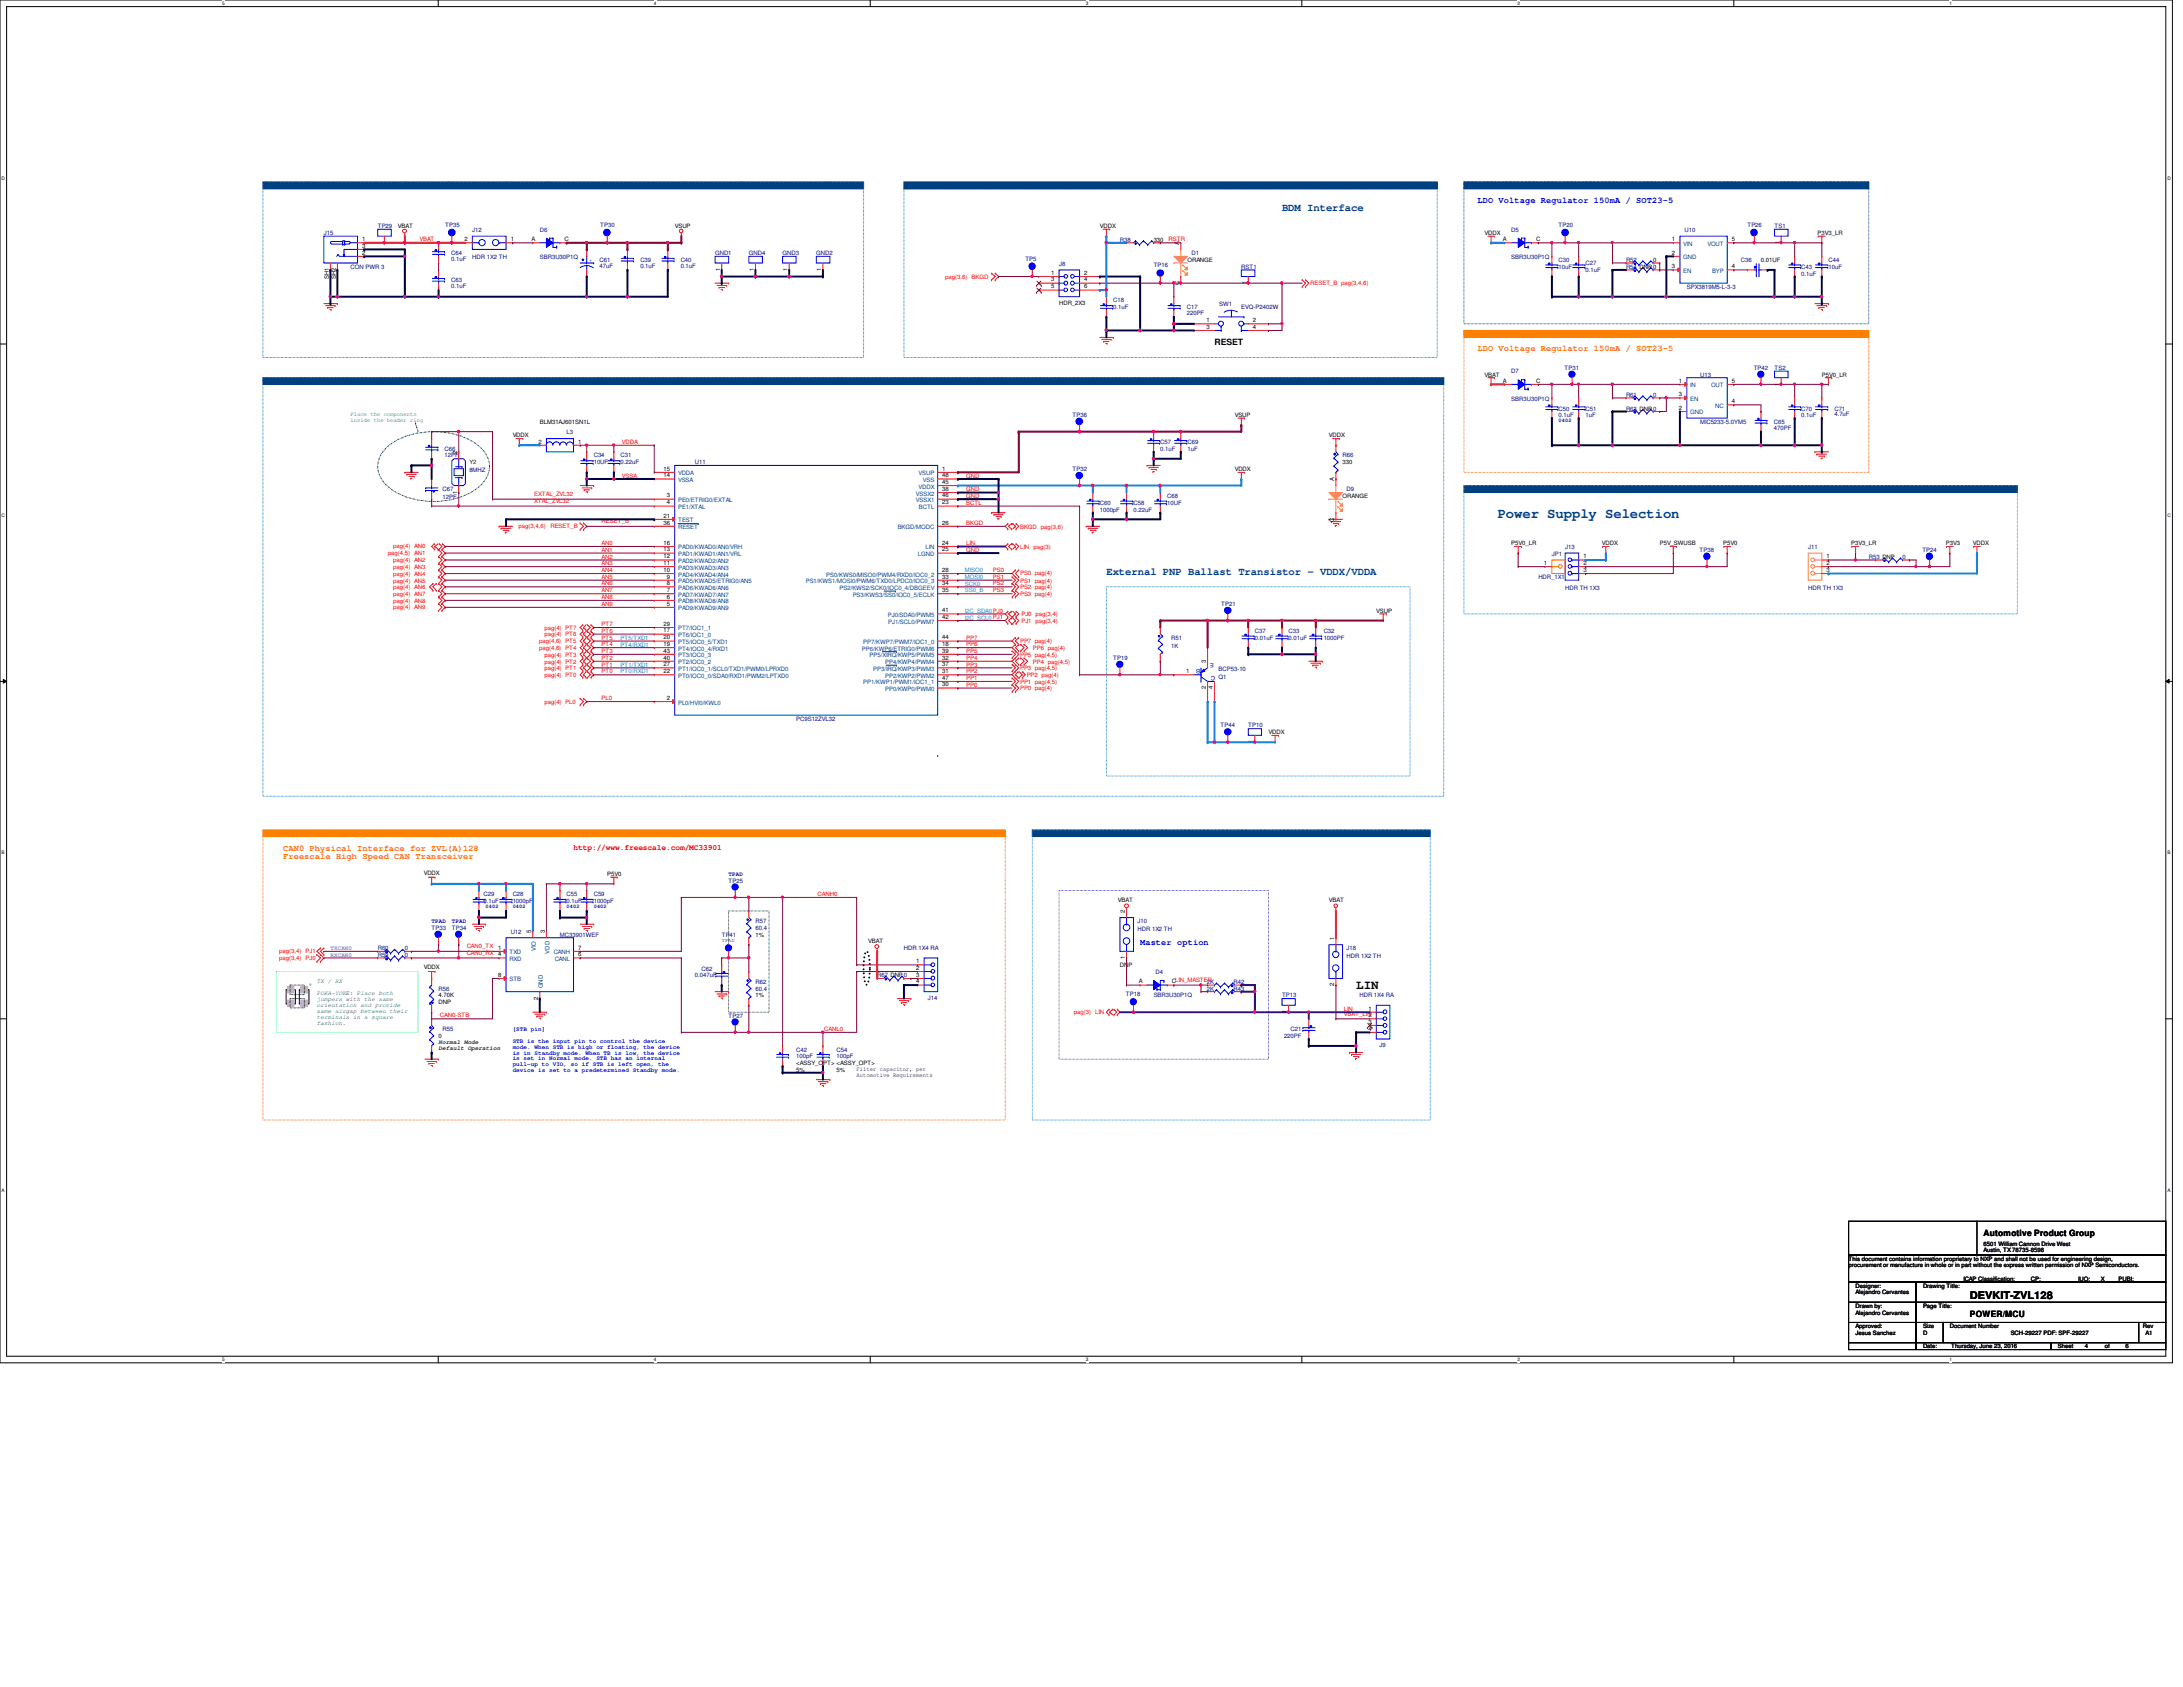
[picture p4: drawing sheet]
<svg xmlns="http://www.w3.org/2000/svg" width="279mm" height="216mm" viewBox="0 0 279 216" stroke-linecap="round" stroke-linejoin="round" font-family="sans-serif">
<defs><g id="words">
<text font-size="1.8" fill="#004080" x="191.7" y="66.3">Power Supply Selection</text>
<text font-size="1.6" x="173.6" y="126.6">LIN</text>
<g font-size="1.4" fill="#004080">
<text x="164.1" y="27">BDM Interface</text>
<text x="141.6" y="73.6">External PNP Ballast Transistor - VDDX/VDDA</text>
</g>
<text font-size="1.4" x="252.1" y="166.2">DEVKIT-ZVL128</text>
<g font-size="1.1" fill="#00f">
<text x="189.1" y="26">LDO Voltage Regulator 150mA / SOT23-5</text>
<text x="145.9" y="120.9">Master option</text>
</g>
<g font-size="1.1">
<text x="155.4" y="44.2">RESET</text>
<text x="253.9" y="158.2">Automotive Product Group</text>
<text x="252.1" y="168.5">POWER/MCU</text>
</g>
<g font-size="1.1" fill="#ff8000">
<text x="189.1" y="45">LDO Voltage Regulator 150mA / SOT23-5</text>
<text x="36.2" y="108.9">CAN0 Physical Interface for ZVL(A)128</text>
<text x="36.2" y="110">Freescale High Speed CAN Transceiver</text>
</g>
<text font-size="1" fill="#f00" x="73.4" y="108.8">http://www.freescale.com/MC33901</text>
<g font-size=".8" fill="#000080">
<text x="48.3" y="29.2">TP29</text>
<text x="57" y="29">TP35</text>
<text x="60.5" y="29.6">J12</text>
<text x="69.1" y="29.6">D6</text>
<text x="76.8" y="29">TP30</text>
<text x="193.4" y="29.6">D5</text>
<text x="199.5" y="29">TP20</text>
<text x="215.6" y="29.7">U10</text>
<text x="223.6" y="29">TP26</text>
<text x="227.1" y="29.2">TS1</text>
<text x="41.4" y="30.1">J15</text>
<text x="44.9" y="34.4">CON PWR 3</text>
<text x="57.7" y="32.6">C64</text>
<text x="57.7" y="33.4">0.1uF</text>
<text x="60.5" y="33.2">HDR 1X2 TH</text>
<text x="69.1" y="33.2">SBR3U30P1Q</text>
<text x="76.8" y="33.5">C61</text>
<text x="76.8" y="34.3">47uF</text>
<text x="82" y="33.5">C39</text>
<text x="82" y="34.3">0.1uF</text>
<text x="87.1" y="33.5">C40</text>
<text x="87.1" y="34.3">0.1uF</text>
<text x="91.5" y="32.6">GND1</text>
<text x="95.8" y="32.6">GND4</text>
<text x="100.2" y="32.6">GND3</text>
<text x="104.5" y="32.6">GND2</text>
<text x="131.2" y="33.4">TP5</text>
<text x="135.6" y="34">J8</text>
<text x="143.3" y="30.9">R38</text>
<text x="147.7" y="34.2">TP16</text>
<text x="152.5" y="32.6">D1</text>
<text x="158.9" y="34.4">RST1</text>
<text x="193.4" y="33.2">SBR3U30P1Q</text>
<text x="199.5" y="33.5">C30</text>
<text x="199.5" y="34.4">10uF</text>
<text x="202.9" y="34">C27</text>
<text x="202.9" y="34.8">0.1uF</text>
<text x="208.1" y="33.5">R52</text>
<text x="208.1" y="34.4">R54 DNP0</text>
<text x="222.8" y="33.5">C36</text>
<text x="230.5" y="34.4">C43</text>
<text x="230.5" y="35.3">0.1uF</text>
<text x="234" y="33.5">C44</text>
<text x="234" y="34.4">10uF</text>
<text x="57.7" y="36.1">C63</text>
<text x="57.7" y="36.9">0.1uF</text>
<text x="142.5" y="38.7">C18</text>
<text x="142.5" y="39.6">0.1uF</text>
<text x="151.9" y="39.6">C17</text>
<text x="151.9" y="40.3">220PF</text>
<text x="156" y="39.2">SW1</text>
<text x="158.9" y="39.6">EVQ-P2402W</text>
<text x="215.9" y="37">SPX3819M5-L-3-3</text>
<text x="193.4" y="47.8">D7</text>
<text x="200.2" y="47.3">TP31</text>
<text x="224.5" y="47.3">TP42</text>
<text x="227.1" y="47.3">TS2</text>
<text x="137.3" y="53.4">TP36</text>
<text x="193.4" y="51.3">SBR3U30P1Q</text>
<text x="199.5" y="52.5">C50</text>
<text x="199.5" y="53.4">0.1uF</text>
<text x="202.9" y="52.5">C51</text>
<text x="202.9" y="53.4">1uF</text>
<text x="208.1" y="50.8">R61</text>
<text x="208.1" y="52.5">R63 DNP0</text>
<text x="211.6" y="50.8">0</text>
<text x="217.6" y="48.2">U13</text>
<text x="230.5" y="52.5">C70</text>
<text x="230.5" y="53.4">0.1uF</text>
<text x="234.8" y="52.5">C71</text>
<text x="234.8" y="53.3">4.7uF</text>
<text x="56.9" y="57.7">C66</text>
<text x="56.9" y="58.5">12PF</text>
<text x="72.5" y="55.5">L3</text>
<text x="76" y="58.5">C34</text>
<text x="76" y="59.4">10UF</text>
<text x="79.4" y="58.5">C31</text>
<text x="79.4" y="59.4">0.22uF</text>
<text x="88.9" y="59.4">U11</text>
<text x="148.5" y="56.9">C57</text>
<text x="148.5" y="57.7">0.1uF</text>
<text x="152" y="56.9">C69</text>
<text x="152" y="57.7">1uF</text>
<text x="171.8" y="58.5">R66</text>
<text x="217.6" y="54.2">MIC5233-5.0YM5</text>
<text x="227" y="54.2">C65</text>
<text x="227" y="55">470PF</text>
<text x="56.6" y="62.9">C67</text>
<text x="56.6" y="63.9">12PF</text>
<text x="60.1" y="60.5">8MHZ</text>
<text x="137.3" y="60.3">TP32</text>
<text x="140.8" y="64.6">C60</text>
<text x="140.8" y="65.5">1000pF</text>
<text x="145.1" y="64.6">C58</text>
<text x="145.1" y="65.5">0.22uF</text>
<text x="149.4" y="63.8">C68</text>
<text x="149.4" y="64.6">10UF</text>
<text x="172.3" y="62.9">D9</text>
<text x="198.6" y="71.2">JP1</text>
<text x="200.3" y="70.2">J13</text>
<text x="217.5" y="70.7">TP38</text>
<text x="231.4" y="70.2">J11</text>
<text x="239.2" y="71.5">R53 DNP</text>
<text x="243.5" y="71.5">0</text>
<text x="246" y="70.7">TP24</text>
<text x="156.3" y="77.6">TP21</text>
<text x="196.9" y="74.1">HDR_1X1</text>
<text x="200.3" y="75.5">HDR TH 1X3</text>
<text x="231.4" y="75.5">HDR TH 1X3</text>
<text x="149.9" y="81.9">R51</text>
<text x="149.9" y="82.9">1K</text>
<text x="160.6" y="81">C37</text>
<text x="160.6" y="81.9">0.01uF</text>
<text x="164.9" y="81">C33</text>
<text x="164.9" y="81.9">0.01uF</text>
<text x="169.4" y="81">C32</text>
<text x="169.4" y="81.9">1000PF</text>
<text x="142.5" y="84.5">TP19</text>
<text x="156" y="86.9">Q1</text>
<text x="156" y="85.9">BCP53-10</text>
<text x="101.9" y="92.2">PC9S12ZVL32</text>
<text x="156.2" y="93.1">TP44</text>
<text x="159.8" y="93.1">TP10</text>
<text x="93.3" y="113">TP25</text>
<text x="55.2" y="119">TP33</text>
<text x="57.8" y="119">TP34</text>
<text x="61.9" y="114.7">C29</text>
<text x="61.9" y="115.6">0.1uF</text>
<text x="65.4" y="119.5">U12</text>
<text x="65.6" y="114.7">C28</text>
<text x="65.6" y="115.6">1000pF</text>
<text x="71.7" y="119.9">MC33901WEF</text>
<text x="72.5" y="114.7">C55</text>
<text x="72.5" y="115.6">0.1uF</text>
<text x="76" y="114.7">C59</text>
<text x="76" y="115.6">1000pF</text>
<text x="92.4" y="119.9">TP41</text>
<text x="96.7" y="118.2">R57</text>
<text x="96.7" y="119">60.4</text>
<text x="145.6" y="118.2">J10</text>
<text x="145.6" y="119.2">HDR 1X2 TH</text>
<text x="48.3" y="122.5">R59</text>
<text x="48.3" y="121.6">R60</text>
<text x="51.8" y="122.5">0</text>
<text x="51.8" y="121.6">0</text>
<text x="88.9" y="125.1">0.047uF</text>
<text x="89.8" y="124.2">C62</text>
<text x="96.7" y="125.9">R62</text>
<text x="112.3" y="125.1">R67 DNP0</text>
<text x="115.7" y="121.6">HDR 1X4 RA</text>
<text x="147.9" y="124.6">D4</text>
<text x="154.5" y="125.9">2K</text>
<text x="157.9" y="125.9">R42</text>
<text x="172.3" y="121.6">J18</text>
<text x="172.3" y="122.6">HDR 1X2 TH</text>
<text x="56.1" y="126.8">R56</text>
<text x="56.6" y="132">R55</text>
<text x="93.3" y="130.3">TP27</text>
<text x="96.7" y="126.8">60.4</text>
<text x="118.7" y="127.9">J14</text>
<text x="144.1" y="127.5">TP18</text>
<text x="147.7" y="127.6">SBR3U30P1Q</text>
<text x="154.5" y="126.8">2K</text>
<text x="157.9" y="126.8">R43</text>
<text x="164.1" y="127.6">TP13</text>
<text x="165.2" y="132">C21</text>
<text x="174" y="127.6">HDR 1X4 RA</text>
<text x="101.9" y="134.6">C42</text>
<text x="101.9" y="135.4">100pF</text>
<text x="107.1" y="134.6">C54</text>
<text x="107.1" y="135.4">100pF</text>
<text x="164.3" y="132.8">220PF</text>
<text x="176.6" y="133.9">J9</text>
</g>
<g font-size=".8">
<text x="50.9" y="29.1">VBAT</text>
<text x="86.4" y="29.1">VSUP</text>
<text x="140.8" y="29.2">VDDX</text>
<text x="42.1" y="35.7" transform="rotate(-90 42.1 35.7)">SH1</text>
<text x="43" y="35.7" transform="rotate(-90 43 35.7)">SH2</text>
<text x="46.4" y="30.9">1</text>
<text x="46.4" y="32.6">2</text>
<text x="46.4" y="31.7">3</text>
<text x="49" y="31.2" transform="rotate(-90 49 31.2)">1</text>
<text x="59.4" y="30.9">2</text>
<text x="65.4" y="30.9">1</text>
<text x="68" y="30.9">A</text>
<text x="72.3" y="30.9">C</text>
<text x="92.2" y="34.7" transform="rotate(-90 92.2 34.7)">1</text>
<text x="96.5" y="34.7" transform="rotate(-90 96.5 34.7)">1</text>
<text x="100.8" y="34.7" transform="rotate(-90 100.8 34.7)">1</text>
<text x="105.1" y="34.7" transform="rotate(-90 105.1 34.7)">1</text>
<text x="134.5" y="35.2">1</text>
<text x="138.8" y="35.2">2</text>
<text x="147.7" y="30.9">330</text>
<text x="150.9" y="31.3" transform="rotate(-90 150.9 31.3)">A</text>
<text x="152" y="33.5">ORANGE</text>
<text x="190" y="30.1">VDDX</text>
<text x="192.4" y="30.9">A</text>
<text x="196.6" y="30.9">C</text>
<text x="211.6" y="33.5">0</text>
<text x="214" y="34.3">3</text>
<text x="214" y="30.9">1</text>
<text x="214" y="32.6">2</text>
<text x="221.7" y="34.3">4</text>
<text x="221.7" y="30.9">5</text>
<text x="225.4" y="33.5">0.01UF</text>
<text x="227.8" y="31.2" transform="rotate(-90 227.8 31.2)">1</text>
<text x="232.6" y="30.1">P3V3_LR</text>
<text x="134.5" y="36">3</text>
<text x="134.5" y="36.9">5</text>
<text x="135.6" y="39">HDR_2X3</text>
<text x="138.8" y="36">4</text>
<text x="138.8" y="36.9">6</text>
<text x="150.9" y="36.5" transform="rotate(-90 150.9 36.5)">C</text>
<text x="154.4" y="41.2">1</text>
<text x="159.6" y="36.4" transform="rotate(-90 159.6 36.4)">1</text>
<text x="160.4" y="41.2">2</text>
<text x="154.4" y="42.1">3</text>
<text x="160.4" y="42.1">4</text>
<text x="158" y="53.4">VSUP</text>
<text x="190" y="48.2">VBAT</text>
<text x="192.4" y="49">A</text>
<text x="196.6" y="49">C</text>
<text x="214.9" y="50.7">3</text>
<text x="214.9" y="49">1</text>
<text x="214.9" y="52.5">2</text>
<text x="221.7" y="51.6">4</text>
<text x="221.7" y="49">5</text>
<text x="227.8" y="49.4" transform="rotate(-90 227.8 49.4)">1</text>
<text x="233.2" y="48.2">P5V0_LR</text>
<text x="58.5" y="58.1" transform="rotate(-90 58.5 58.1)">2</text>
<text x="65.6" y="56">VDDX</text>
<text x="68.9" y="56.8">2</text>
<text x="69.1" y="54.2">BLM31AJ601SN1L</text>
<text x="74" y="56.8">1</text>
<text x="170.1" y="56">VDDX</text>
<text x="171.8" y="59.4">330</text>
<text x="58.5" y="63.2" transform="rotate(-90 58.5 63.2)">1</text>
<text x="84.9" y="61.1">14</text>
<text x="84.9" y="60.2">15</text>
<text x="85.3" y="63.7">3</text>
<text x="85.3" y="64.6">4</text>
<text x="120.6" y="60.2">1</text>
<text x="120.6" y="64.6">23</text>
<text x="120.6" y="62.8">38</text>
<text x="120.6" y="61.9">45</text>
<text x="120.6" y="63.7">46</text>
<text x="120.6" y="61.1">48</text>
<text x="158" y="60.3">VDDX</text>
<text x="170.8" y="61.6" transform="rotate(-90 170.8 61.6)">A</text>
<text x="171.8" y="63.8">ORANGE</text>
<text x="84.9" y="71.5">12</text>
<text x="84.9" y="70.6">13</text>
<text x="84.9" y="69.7">16</text>
<text x="84.9" y="66.3">21</text>
<text x="84.9" y="67.1">36</text>
<text x="120.6" y="69.7">24</text>
<text x="120.6" y="70.6">25</text>
<text x="120.6" y="67.1">26</text>
<text x="170.8" y="66.8" transform="rotate(-90 170.8 66.8)">C</text>
<text x="193.4" y="69.8">P5V0_LR</text>
<text x="202.6" y="71.5">1</text>
<text x="205" y="69.8">VDDX</text>
<text x="212.4" y="69.8">P5V_SWUSB</text>
<text x="220.6" y="69.8">P5V0</text>
<text x="233.8" y="71.5">1</text>
<text x="236.9" y="69.8">P3V3_LR</text>
<text x="249" y="69.8">P3V3</text>
<text x="252.5" y="69.8">VDDX</text>
<text x="84.9" y="73.2">10</text>
<text x="84.9" y="72.3">11</text>
<text x="85.3" y="77.5">5</text>
<text x="85.3" y="76.6">6</text>
<text x="85.3" y="75.8">7</text>
<text x="85.3" y="74.9">8</text>
<text x="85.3" y="74">9</text>
<text x="120.6" y="73.2">28</text>
<text x="120.6" y="74">33</text>
<text x="120.6" y="74.9">34</text>
<text x="120.6" y="75.8">35</text>
<text x="197.6" y="72.3">1</text>
<text x="202.6" y="72.3">2</text>
<text x="202.6" y="73.2">3</text>
<text x="233.8" y="72.3">2</text>
<text x="233.8" y="73.2">3</text>
<text x="84.9" y="80.9">17</text>
<text x="84.9" y="82.7">19</text>
<text x="84.9" y="81.8">20</text>
<text x="84.9" y="80.1">29</text>
<text x="84.9" y="83.5">43</text>
<text x="120.6" y="82.7">18</text>
<text x="120.6" y="83.5">39</text>
<text x="120.6" y="78.4">41</text>
<text x="120.6" y="79.2">42</text>
<text x="120.6" y="81.8">44</text>
<text x="176.1" y="78.4">VSUP</text>
<text x="84.9" y="86.1">22</text>
<text x="84.9" y="85.3">27</text>
<text x="84.9" y="84.4">40</text>
<text x="85.3" y="89.6">2</text>
<text x="120.6" y="87.8">30</text>
<text x="120.6" y="86.1">31</text>
<text x="120.6" y="84.4">32</text>
<text x="120.6" y="85.3">37</text>
<text x="120.6" y="87">47</text>
<text x="151.8" y="86.1">1</text>
<text x="154.3" y="88.2" transform="rotate(-90 154.3 88.2)">2</text>
<text x="154.3" y="84.9" transform="rotate(-90 154.3 84.9)">3</text>
<text x="155.2" y="88.2" transform="rotate(-90 155.2 88.2)">4</text>
<text x="160.4" y="95.1" transform="rotate(-90 160.4 95.1)">1</text>
<text x="162.3" y="94">VDDX</text>
<text x="54.2" y="111.9">VDDX</text>
<text x="77.7" y="112.1">P5V0</text>
<text x="68" y="119.4" transform="rotate(-90 68 119.4)">5</text>
<text x="69.7" y="119.4" transform="rotate(-90 69.7 119.4)">3</text>
<text x="96.7" y="119.9">1%</text>
<text x="143.1" y="115.5">VBAT</text>
<text x="144" y="116.8" transform="rotate(-90 144 116.8)">2</text>
<text x="170.1" y="115.5">VBAT</text>
<text x="54.2" y="124">VDDX</text>
<text x="63.8" y="121.5">1</text>
<text x="63.8" y="122.4">4</text>
<text x="63.8" y="125">8</text>
<text x="74" y="121.5">7</text>
<text x="74" y="122.4">6</text>
<text x="111.1" y="120.6">VBAT</text>
<text x="117.3" y="123.3">1</text>
<text x="117.3" y="124.1">2</text>
<text x="117.3" y="125">3</text>
<text x="117.3" y="125.9">4</text>
<text x="143.3" y="123.8">DNP</text>
<text x="144" y="122.8" transform="rotate(-90 144 122.8)">1</text>
<text x="145.8" y="125.9">A</text>
<text x="150" y="125.9">CLIN_MASTER</text>
<text x="170.8" y="120.3" transform="rotate(-90 170.8 120.3)">1</text>
<text x="56.1" y="127.6">4.70K</text>
<text x="56.1" y="128.5">DNP</text>
<text x="68.9" y="127.9" transform="rotate(-90 68.9 127.9)">2</text>
<text x="96.7" y="127.6">1%</text>
<text x="164.7" y="129.7" transform="rotate(-90 164.7 129.7)">1</text>
<text x="170.8" y="126.2" transform="rotate(-90 170.8 126.2)">2</text>
<text x="175.1" y="129.3">1</text>
<text x="175.1" y="130.2">2</text>
<text x="175.1" y="131">3</text>
<text x="175.1" y="131.9">4</text>
<text x="56.1" y="132.8">0</text>
<text x="101.9" y="137.2">5%</text>
<text x="101.9" y="136.3">&lt;ASSY_OPT&gt; &lt;ASSY_OPT&gt;</text>
<text x="107.1" y="137.2">5%</text>
<text x="109.6" y="137.1">Filter capacitor, per</text>
<text x="109.6" y="137.8">Automotive Requirements</text>
<text x="236.6" y="161.3">This document contains information proprietary to NXP and shall not be used for engineering design,</text>
<text x="253.9" y="159.4">6501 William Cannon Drive West</text>
<text x="253.9" y="160.2">Austin, TX 78735-8598</text>
<text x="236.6" y="162.2">procurement or manufacture in whole or in part without the express written permission of NXP Semiconductors.</text>
<text x="237.5" y="164.8">Designer:</text>
<text x="237.5" y="167.4">Drawn by:</text>
<text x="237.5" y="165.7">Alejandro Cervantes</text>
<text x="246.1" y="164.8">Drawing Title:</text>
<text x="246.1" y="167.4">Page Title:</text>
<text x="251.3" y="163.9">ICAP Classification:</text>
<text x="259.9" y="163.9">CP:</text>
<text x="262.1" y="163.9">____</text>
<text x="266" y="163.9">IUO:</text>
<text x="268.9" y="163.9">X</text>
<text x="271.1" y="163.9">PUBI:</text>
<text x="273.7" y="163.9">____</text>
<text x="237.5" y="170">Approved:</text>
<text x="237.5" y="170.8">Jesus Sanchez</text>
<text x="237.5" y="168.2">Alejandro Cervantes</text>
<text x="246.1" y="170">Size</text>
<text x="246.1" y="172.6">Date:</text>
<text x="246.1" y="170.8">D</text>
<text x="249.6" y="170">Document Number</text>
<text x="249.7" y="172.6">Thursday, June 23, 2016</text>
<text x="257.3" y="170.8">SCH-29227 PDF: SPF-29227</text>
<text x="263.4" y="172.6">Sheet</text>
<text x="266.8" y="172.6">4</text>
<text x="269.4" y="172.6">of</text>
<text x="272" y="172.6">6</text>
<text x="274.3" y="170">Rev</text>
<text x="274.6" y="170.8">A1</text>
</g>
<g font-size=".8" fill="#f00">
<text x="53.7" y="30.9">VBAT</text>
<text x="121" y="35.7">pag(3,6) BKGD</text>
<text x="149.6" y="30.9">RSTR</text>
<text x="167.7" y="36.5">RESET_B pag(3,4,6)</text>
<text x="79.6" y="56.8">VDDA</text>
<text x="68.4" y="63.5">EXTAL_ZVL32</text>
<text x="68.4" y="64.4">XTAL_ZVL32</text>
<text x="79.6" y="61.1">VSSA</text>
<text x="123.7" y="61.1">GND</text>
<text x="123.7" y="62.9">GND</text>
<text x="123.7" y="63.7">GND</text>
<text x="123.7" y="64.6">BCTL</text>
<text x="49.7" y="71.1">pag(4,5) AN1</text>
<text x="50.3" y="70.1">pag(4) AN0</text>
<text x="50.3" y="72">pag(4) AN2</text>
<text x="66.4" y="67.6">pag(3,4,6)</text>
<text x="70.4" y="67.6">RESET_B</text>
<text x="77" y="67">RESET_B</text>
<text x="77" y="69.8">AN0</text>
<text x="77" y="71.5">AN2</text>
<text x="77" y="70.6">AN1</text>
<text x="123.7" y="69.8">LIN</text>
<text x="123.7" y="70.6">GND</text>
<text x="123.7" y="67.2">BKGD</text>
<text x="130.6" y="67.6">BKGD pag(3,6)</text>
<text x="130.6" y="70.2">LIN</text>
<text x="132.3" y="70.2">pag(3)</text>
<text x="50.3" y="78">pag(4) AN9</text>
<text x="50.3" y="77.1">pag(4) AN8</text>
<text x="50.3" y="76.3">pag(4) AN7</text>
<text x="50.3" y="74.5">pag(4) AN5</text>
<text x="50.3" y="73.7">pag(4) AN4</text>
<text x="50.3" y="72.8">pag(4) AN3</text>
<text x="50.3" y="75.4">pag(4) AN6</text>
<text x="77" y="77.6">AN9</text>
<text x="77" y="76.7">AN8</text>
<text x="77" y="75.8">AN7</text>
<text x="77" y="74.9">AN6</text>
<text x="77" y="74.1">AN5</text>
<text x="77" y="73.2">AN4</text>
<text x="77" y="72.3">AN3</text>
<text x="127.1" y="74.1">PS1</text>
<text x="127.1" y="74.9">PS2</text>
<text x="127.1" y="75.8">PS3</text>
<text x="127.1" y="73.2">PS0</text>
<text x="130.6" y="74.5">PS1 pag(4)</text>
<text x="130.6" y="75.4">PS2 pag(4)</text>
<text x="130.6" y="76.3">PS3 pag(4)</text>
<text x="130.6" y="73.6">PS0 pag(4)</text>
<text x="69" y="83.2">pag(4,6) PT4</text>
<text x="69" y="82.3">pag(4,6) PT5</text>
<text x="69.7" y="81.4">pag(4) PT6</text>
<text x="69.7" y="80.6">pag(4) PT7</text>
<text x="77" y="83.6">PT3</text>
<text x="77" y="80.1">PT7</text>
<text x="77" y="81">PT6</text>
<text x="77" y="82.7">PT4</text>
<text x="77" y="81.9">PT5</text>
<text x="123.7" y="81.9">PP7</text>
<text x="123.7" y="82.7">PP6</text>
<text x="123.7" y="83.6">PP5</text>
<text x="130.6" y="82.3">PP7 pag(4)</text>
<text x="130.7" y="78.9">PJ0 pag(3,4)</text>
<text x="130.7" y="79.7">PJ1 pag(3,4)</text>
<text x="132.2" y="83.2">PP6 pag(4)</text>
<text x="69.7" y="86.6">pag(4) PT0</text>
<text x="69.7" y="85.8">pag(4) PT1</text>
<text x="69.7" y="84">pag(4) PT3</text>
<text x="69.7" y="84.9">pag(4) PT2</text>
<text x="77" y="89.6">PL0</text>
<text x="77" y="84.5">PT2</text>
<text x="77" y="86.2">PT0</text>
<text x="77" y="85.3">PT1</text>
<text x="123.7" y="84.5">PP4</text>
<text x="123.7" y="85.3">PP3</text>
<text x="123.7" y="86.2">PP2</text>
<text x="123.7" y="87">PP1</text>
<text x="123.7" y="87.9">PP0</text>
<text x="130.6" y="87.5">PP1 pag(4,5)</text>
<text x="130.6" y="88.3">PP0 pag(4)</text>
<text x="130.6" y="85.8">PP3 pag(4,5)</text>
<text x="130.6" y="84">PP5 pag(4,5)</text>
<text x="131.4" y="86.6">PP2 pag(4)</text>
<text x="132.2" y="84.9">PP4 pag(4,5)</text>
<text x="69.7" y="90.1">pag(4) PL0</text>
<text x="104.6" y="114.7">CANH0</text>
<text x="35.7" y="122">pag(3,4)</text>
<text x="35.7" y="122.9">pag(3,4)</text>
<text x="39.1" y="122">PJ1</text>
<text x="39.1" y="122.9">PJ0</text>
<text x="59.7" y="121.4">CAN0_TX</text>
<text x="59.7" y="122.2">CAN0_RX</text>
<text x="56.3" y="130.2">CAN0-STB</text>
<text x="105.5" y="132">CANL0</text>
<text x="137.5" y="129.8">pag(3) LIN</text>
<text x="172" y="130">VBAT_LIN</text>
<text x="172" y="129.4">LIN</text>
</g>
<g font-size=".8" fill="#00f">
<text x="75.4" y="33.5">+</text>
<text x="153.6" y="85.6" transform="rotate(180 153.6 85.6)">B</text>
<text x="155.4" y="84.8" transform="rotate(180 155.4 84.8)">E</text>
<text x="155.5" y="86.5" transform="rotate(180 155.5 86.5)">C</text>
<text x="65.6" y="131.9">[STB pin]</text>
<text x="65.6" y="133.4">STB is the input pin to control the device</text>
<text x="65.6" y="134.2">mode. When STB is high or floating, the device</text>
<text x="65.6" y="135">is in Standby mode. When TB is low, the device</text>
<text x="65.6" y="135.7">is set in Normal mode. STB has an internal</text>
<text x="65.6" y="136.5">pull-up to VIO, so if STB is left open, the</text>
<text x="65.6" y="137.2">device is set to a predetermined Standby mode.</text>
</g>
<g font-size=".8" fill="#004080">
<text x="215.4" y="34.9">EN</text>
<text x="215.4" y="31.5">VIN</text>
<text x="215.4" y="33.2">GND</text>
<text x="218.5" y="31.5">VOUT</text>
<text x="219.1" y="34.9">BYP</text>
<text x="216.3" y="51.3">EN</text>
<text x="216.3" y="49.6">IN</text>
<text x="216.3" y="53">GND</text>
<text x="219" y="49.6">OUT</text>
<text x="219.5" y="52.2">NC</text>
<text x="86.8" y="64.3">PE0/ETRIG0/EXTAL</text>
<text x="86.8" y="65.2">PE1/XTAL</text>
<text x="86.8" y="61.7">VSSA</text>
<text x="86.8" y="60.8">VDDA</text>
<text x="117.2" y="63.4">VSSX2</text>
<text x="117.2" y="64.3">VSSX1</text>
<text x="117.6" y="60.8">VSUP</text>
<text x="117.6" y="62.5">VDDX</text>
<text x="117.6" y="65.2">BCTL</text>
<text x="118.1" y="61.7">VSS</text>
<text x="86.8" y="71.2">PAD1/KWAD1/AN1/VRL</text>
<text x="86.8" y="70.3">PAD0/KWAD0/AN0/VRH</text>
<text x="86.8" y="66.8">TEST</text>
<text x="86.8" y="67.7">RESET</text>
<text x="114.9" y="67.7">BKGD/MODC</text>
<text x="117.5" y="71.2">LGND</text>
<text x="118.4" y="70.3">LIN</text>
<text x="86.8" y="77.2">PAD8/KWAD8/AN8</text>
<text x="86.8" y="76.4">PAD7/KWAD7/AN7</text>
<text x="86.8" y="75.5">PAD6/KWAD6/AN6</text>
<text x="86.8" y="74.6">PAD5/KWAD5/ETRIG0/AN5</text>
<text x="86.8" y="73.8">PAD4/KWAD4/AN4</text>
<text x="86.8" y="72.9">PAD3/KWAD3/AN3</text>
<text x="86.8" y="72.1">PAD2/KWAD2/AN2</text>
<text x="103.1" y="74.6">PS1/KWS1/MOSI0/PWM6/TXD0/LPDC0/IOC0_3</text>
<text x="105.7" y="73.8">PS0/KWS0/MISO0/PWM4/RXD0/IOC0_2</text>
<text x="107.4" y="75.5">PS2/KWS2/SCK0/IOC0_4/DBGEEV</text>
<text x="109.1" y="76.4">PS3/KWS3/SS0/IOC0_5/ECLK</text>
<text x="86.8" y="78.1">PAD9/KWAD9/AN9</text>
<text x="86.8" y="81.5">PT6/IOC1_0</text>
<text x="86.8" y="83.3">PT4/IOC0_4/RXD1</text>
<text x="86.8" y="82.4">PT5/IOC0_5/TXD1</text>
<text x="86.8" y="80.7">PT7/IOC1_1</text>
<text x="110.3" y="83.3">PP6/KWP6/ETRIG0/PWM6</text>
<text x="110.5" y="82.4">PP7/KWP7/PWM7/IOC1_0</text>
<text x="113.6" y="79">PJ0/SDA0/PWM5</text>
<text x="113.7" y="79.8">PJ1/SCL0/PWM7</text>
<text x="86.8" y="86.7">PT0/IOC0_0/SDA0/RXD1/PWM2/LPTXD0</text>
<text x="86.8" y="85.9">PT1/IOC0_1/SCL0/TXD1/PWM0/LPRXD0</text>
<text x="86.8" y="85">PT2/IOC0_2</text>
<text x="86.8" y="84.1">PT3/IOC0_3</text>
<text x="110.5" y="87.6">PP1/KWP1/PWM1/IOC1_1</text>
<text x="111.3" y="84.1">PP5/XIRQ/KWP5/PWM5</text>
<text x="111.8" y="85.9">PP3/IRQ/KWP3/PWM3</text>
<text x="113.3" y="88.4">PP0/KWP0/PWM0</text>
<text x="113.3" y="86.7">PP2/KWP2/PWM2</text>
<text x="113.3" y="85">PP4/KWP4/PWM4</text>
<text x="86.8" y="90.2">PL0/HVI0/KWL0</text>
<text x="65.2" y="122.1">TXD</text>
<text x="65.2" y="123">RXD</text>
<text x="65.2" y="125.6">STB</text>
<text x="68.6" y="121.8" transform="rotate(-90 68.6 121.8)">VIO</text>
<text x="70.3" y="122" transform="rotate(-90 70.3 122)">VDD</text>
<text x="70.9" y="122.1">CANH</text>
<text x="71" y="123">CANL</text>
<text x="69.5" y="126.5" transform="rotate(-90 69.5 126.5)">GND</text>
</g>
<g font-size=".8" fill="#008040">
<text x="44.9" y="53.3">Place the components</text>
<text x="44.9" y="54.1">inside the header ring</text>
</g>
<text font-size=".8" fill="#004040" x="60.1" y="59.4">Y2</text>
<g font-size=".8" fill="#0080ff">
<text x="123.5" y="74.1">MOSI0</text>
<text x="123.5" y="75">SCK0</text>
<text x="123.5" y="75.8">SS0_B</text>
<text x="123.5" y="73.2">MISO0</text>
<text x="79.4" y="82.8">PT4/RXD1</text>
<text x="79.4" y="81.9">PT5/TXD1</text>
<text x="123.5" y="78.4">I2C_SDA0PJ0</text>
<text x="123.5" y="79.3">I2C_SCL0PJ1</text>
<text x="79.4" y="86.2">PT0/RXD1</text>
<text x="79.4" y="85.3">PT1/TXD1</text>
</g>
<g font-size=".8" fill="#0000a0">
<text x="93.3" y="112.1">TPAD</text>
<text x="55.2" y="118.1">TPAD</text>
<text x="57.8" y="118.1">TPAD</text>
</g>
<g font-size=".8" fill="#008000">
<text x="40.6" y="125.9">TX / RX</text>
<text x="40.6" y="127.4">POKA-YOKE: Place both</text>
<text x="40.6" y="128.1">jumpers with the same</text>
<text x="40.6" y="128.9">orientation and provide</text>
<text x="40.6" y="129.7">same airgap between their</text>
<text x="40.6" y="130.4">terminals in a square</text>
<text x="40.6" y="131.2">fashion.</text>
<text x="56.1" y="133.6">Normal Mode</text>
<text x="56.1" y="134.4">Default Operation</text>
</g>
<g font-size=".8" fill="#8080c0">
<text x="42.3" y="121.6">TXCAN0</text>
<text x="42.3" y="122.4">RXCAN0</text>
</g>
<g font-size=".7" fill="#0000a0">
<text x="199.5" y="54.1">0402</text>
<text x="62.1" y="116.2">0402</text>
<text x="65.6" y="116.2">0402</text>
<text x="72.5" y="116.2">0402</text>
<text x="76" y="116.2">0402</text>
<text x="92.4" y="120.6">TPAD</text>
</g>
<g font-size=".6">
<text x="28.4" y=".6">5</text>
<text x="83.7" y=".6">4</text>
<text x="139" y=".6">3</text>
<text x="194.2" y=".6">2</text>
<text x="249.5" y=".6">1</text>
<text x=".2" y="23">D</text>
<text x="277.4" y="23">D</text>
<text x=".2" y="66.2">C</text>
<text x="277.4" y="66.2">C</text>
<text x=".2" y="109.3">B</text>
<text x="277.4" y="109.3">B</text>
<text x=".2" y="152.5">A</text>
<text x="277.4" y="152.5">A</text>
<text x="28.4" y="174.2">5</text>
<text x="83.7" y="174.2">4</text>
<text x="139" y="174.2">3</text>
<text x="194.2" y="174.2">2</text>
<text x="249.5" y="174.2">1</text>
</g>
</g></defs>
<path d="M0 0h278v174.4h-278zM.8 .8h276.4v172.8h-276.4z" fill="none" stroke="#000" stroke-width=".13"/>
<g fill="#fff">
<path d="M28.4 .1h.3v.7h-.3z"/>
<path d="M28.4 173.7h.3v.6h-.3z"/>
</g>
<path d="M56.1 0v.8M56.1 173.6v.8" fill="none" stroke="#000" stroke-width=".13"/>
<g fill="#fff">
<path d="M83.7 .1h.3v.7h-.3z"/>
<path d="M83.7 173.7h.3v.6h-.3z"/>
</g>
<path d="M111.4 0v.8M111.4 173.6v.8" fill="none" stroke="#000" stroke-width=".13"/>
<g fill="#fff">
<path d="M139 .1h.3v.7h-.3z"/>
<path d="M139 173.7h.3v.6h-.3z"/>
</g>
<path d="M166.6 0v.8M166.6 173.6v.8" fill="none" stroke="#000" stroke-width=".13"/>
<g fill="#fff">
<path d="M194.2 .1h.3v.7h-.3z"/>
<path d="M194.2 173.7h.3v.6h-.3z"/>
</g>
<path d="M221.9 0v.8M221.9 173.6v.8" fill="none" stroke="#000" stroke-width=".13"/>
<g fill="#fff">
<path d="M249.5 .1h.3v.7h-.3z"/>
<path d="M249.5 173.7h.3v.6h-.3z"/>
<path d="M.2 22.4h.4v.7h-.4z"/>
<path d="M277.4 22.4h.4v.7h-.4z"/>
<path d="M.2 65.6h.4v.7h-.4z"/>
<path d="M277.4 65.6h.4v.7h-.4z"/>
</g>
<path d="M0 44h.8M277.2 44h.8" fill="none" stroke="#000" stroke-width=".13"/>
<g fill="#fff">
<path d="M.2 108.8h.4v.7h-.4z"/>
<path d="M277.4 108.8h.4v.7h-.4z"/>
</g>
<path d="M0 87.2h.8M.4 87l.4 .2-.4 .2zM277.2 87.2l.4-.2v.4zM277.2 87.2h.8" fill="none" stroke="#000" stroke-width=".13"/>
<path d="M.4 87l.4 .2-.4 .2zM277.2 87.2l.4-.2v.4z" fill="#000"/>
<g fill="#fff">
<path d="M.2 152h.4v.7h-.4z"/>
<path d="M277.4 152h.4v.7h-.4z"/>
</g>
<path d="M0 130.4h.8M277.2 130.4h.8" fill="none" stroke="#000" stroke-width=".13"/>
<path d="M115.7 24.2h68.2v21.6h-68.2z" fill="none" stroke="#0080c0" stroke-width=".13"/>
<path d="M115.7 23.3h68.2v.9h-68.2z" fill-rule="evenodd" fill="#004080"/>
<path d="M115.7 23.3h68.2v.9h-68.2z" fill="none" stroke="#004080" stroke-width=".13"/>
<path d="M53.2 54.1h.1M53.5 55.2l-.3-1.1" fill="none" stroke="#008000" stroke-width=".13" stroke-dasharray=".2 .2 0 .2"/>
<path d="M141.6 75.1h38.9v24.2h-38.9z" fill="none" stroke="#0080ff" stroke-width=".13"/>
<path d="M33.7 48.3h151.1v53.6h-151.1z" fill="none" stroke="#0080c0" stroke-width=".13"/>
<path d="M33.7 48.3h151.1v.9h-151.1z" fill-rule="evenodd" fill="#004080"/>
<path d="M33.7 48.3h151.1v.9h-151.1z" fill="none" stroke="#004080" stroke-width=".13"/>
<path d="M49.7 57.1a10 10 0 0 1 9.1-1.4 5.3 5.3 0 0 1 3.8 3.3 3.6 3.6 0 0 1-2 3.9 10.3 10.3 0 0 1-10.2 0 3.6 3.6 0 0 1-2-3.9l.3-.7 .4-.7z" fill="none" stroke="#008040" stroke-width=".13" stroke-dasharray=".2 .2 0 .2"/>
<path d="M120 96.7h.1M36.6 126.7h1.2v1.8h-1.2zM38.3 126.7h1.2v1.8h-1.2z" fill="none" stroke="#000" stroke-width=".13"/>
<path d="M135.6 114h26.7v21.6h-26.7z" fill="none" stroke="#8000ff" stroke-width=".13"/>
<path d="M38.5 126.2h.9v.9h-.9z" fill-rule="evenodd" fill="#c0c0c0"/>
<path d="M38.5 126.2h.9v.9h-.9z" fill="none" stroke="#c0c0c0" stroke-width=".13"/>
<path d="M36.8 128h.8v.8h-.8z" fill-rule="evenodd" fill="#c0c0c0"/>
<path d="M36.8 128h.8v.8h-.8z" fill="none" stroke="#c0c0c0" stroke-width=".13"/>
<path d="M36.8 126.2h.8v.9h-.8z" fill-rule="evenodd" fill="#c0c0c0"/>
<path d="M36.8 126.2h.8v.9h-.8z" fill="none" stroke="#c0c0c0" stroke-width=".13"/>
<path d="M37.1 126.1h1.8v1.2h-1.8z" fill="none" stroke="#000" stroke-width=".13"/>
<path d="M38.5 128h.9v.8h-.9z" fill-rule="evenodd" fill="#c0c0c0"/>
<path d="M38.5 128h.9v.8h-.9z" fill="none" stroke="#c0c0c0" stroke-width=".13"/>
<path d="M37.1 127.8h1.8v1.2h-1.8z" fill="none" stroke="#000" stroke-width=".13"/>
<path d="M39.7 125.9h.1v.2h-.1z" fill-rule="evenodd" fill="#c0c0c0"/>
<path d="M39.7 125.9h.1v.2h-.1z" fill="none" stroke="#c0c0c0" stroke-width=".13"/>
<path d="M35.4 124.3h18.1v7.8h-18.1z" fill="none" stroke="#00ff80" stroke-width=".13"/>
<path d="M33.7 107.1h95v36.2h-95z" fill="none" stroke="#ff8000" stroke-width=".13"/>
<path d="M110.8 121.9l.1-.1a1.99 1.99 0 0 1 .4 1.4v.7a3.8 3.8 0 0 1-.4 2.1 2.12 2.12 0 0 1-.3-1.5v-1.3z" fill="none" stroke="#000" stroke-width=".25" stroke-dasharray="0 .5"/>
<path d="M33.7 106.2h95v.9h-95z" fill-rule="evenodd" fill="#ff8000"/>
<path d="M33.7 106.2h95v.9h-95z" fill="none" stroke="#ff8000" stroke-width=".13"/>
<path d="M93.3 116.6h5.1v12.9h-5.1z" fill="none" stroke="#008000" stroke-width=".13"/>
<path d="M187.4 23.3h51.8v.9h-51.8z" fill-rule="evenodd" fill="#004080"/>
<path d="M187.4 23.3h51.8v.9h-51.8z" fill="none" stroke="#004080" stroke-width=".13"/>
<path d="M187.4 42.3h51.8v18.2h-51.8z" fill="none" stroke="#ff8000" stroke-width=".13"/>
<path d="M187.4 42.3h51.8v.9h-51.8z" fill-rule="evenodd" fill="#ff8000"/>
<path d="M187.4 42.3h51.8v.9h-51.8z" fill="none" stroke="#ff8000" stroke-width=".13"/>
<path d="M187.4 23.3h51.8v18.1h-51.8z" fill="none" stroke="#004080" stroke-width=".13"/>
<path d="M132.1 106.2h50.9v.9h-50.9z" fill-rule="evenodd" fill="#004080"/>
<path d="M132.1 106.2h50.9v.9h-50.9z" fill="none" stroke="#004080" stroke-width=".13"/>
<path d="M132.1 106.2h50.9v37.1h-50.9z" fill="none" stroke="#0080ff" stroke-width=".13"/>
<path d="M33.7 23.3h76.8v.9h-76.8z" fill-rule="evenodd" fill="#004080"/>
<path d="M33.7 23.3h76.8v.9h-76.8z" fill="none" stroke="#004080" stroke-width=".13"/>
<path d="M33.7 23.3h76.8v22.5h-76.8z" fill="none" stroke="#0080c0" stroke-width=".13"/>
<path d="M187.4 62.1h70.8v.9h-70.8z" fill-rule="evenodd" fill="#004080"/>
<path d="M187.4 62.1h70.8v.9h-70.8z" fill="none" stroke="#004080" stroke-width=".13"/>
<path d="M187.4 62.1h70.8v16.5h-70.8z" fill="none" stroke="#0080ff" stroke-width=".13"/>
<g fill="none" stroke="#f00" stroke-width=".13">
<path d="M41.4 38.9h1.8M41.7 39.1h1.2M42 39.4h.1M42 39.4h.6M42.2 39.6h.2M42.4 39.6h.1M42.9 39.1h.1M43.2 38.9h.1M51.8 30.2h.1M51.8 29.8v.4M87 29.4h.3l.1 .1-.1 .2-.1 .1-.2-.1zM87.2 30.2h.1"/>
<path d="M87.2 29.8v.4M91.5 36.2h1.8M91.8 36.5h1.2M92 36.8h.1M92 36.8h.8M92.3 37h.2M92.5 37h.1M93 36.5h.1M93.3 36.2h.1M126.9 35.8h.1M126.9 35h.1M126.9 35l.5 .4-.5 .4"/>
<path d="M127.4 35h.1M127.4 35.8h.1M127.4 35l.4 .4-.4 .4M141.2 29.3h.8M141.6 30.2h.1M141.6 29.3v.9M142 29.3h.1M159.8 36.2h.1M159.8 35.4v.8M166.7 36.7h.1M166.7 35.8h.1M166.7 35.8l.4 .4-.4 .5"/>
<path d="M167.1 35.8h.1M167.1 36.7h.1M167.1 35.8l.4 .4-.4 .5M190.4 30.2h.9M190.8 31.1h.1M190.8 30.2v.9M191.3 30.2h.1M232.3 38.9h1.7M232.5 39.1h1.3M232.7 30.2h.1M232.7 30.2h.9M232.8 39.4h.1"/>
<path d="M232.8 39.4h.7M233.1 39.6h.2M233.2 31.1h.1M233.2 30.2v.9M233.3 39.6h.1M233.8 39.1h.1M234 38.9h.1M66 56.1h.9M66.5 57h.1M66.5 56.1v.9M66.9 56.1h.1M140.8 43.2h1.7"/>
<path d="M141 43.4h1.2M141.3 43.7h.1M141.3 43.7h.6M141.5 43.9h.2M141.7 43.9h.1M142.2 43.4h.1M142.5 43.2h.1M146.8 59.6h.1M146.8 59.6h1.7M147.1 59.8h.1M147.1 59.8h1.2M158.5 53.5h.8"/>
<path d="M158.9 54.4h.1M158.9 53.5v.9M159.3 53.5h.1M170.6 56.1h.8M171 57h.1M171 56.1v.9M171.4 56.1h.1M190.4 48.3h.9M190.8 49.2h.1M190.8 48.3v.9M191.3 48.3h.1M232.3 57.8h.1"/>
<path d="M232.3 57.8h1.7M232.5 58.1h.1M232.5 58.1h1.3M232.8 58.4h.7M233.1 58.6h.1M233.1 58.6h.2M233.5 58.4h.1M233.6 48.3h.8M234 49.2h.1M234 48.3v.9M234.4 48.3h.1M51.8 60.5h.1"/>
<path d="M51.8 60.5h1.7M52.1 60.7h.1M52.1 60.7h1.2M52.3 61h.7M52.6 61.2h.1M53 61h.1M55.4 74.7h.1M55.4 75.6h.1M55.4 74.7l-.4 .4 .4 .5M55.6 69.6h.1M55.6 70.3h.1M55.6 69.6l-.4 .3 .4 .4"/>
<path d="M55.7 69.9h.1M55.7 69.9l.3 .4M55.8 75.6h.1M55.8 74.7h.1M55.8 74.7l-.4 .4 .4 .5M56 70.3h.1M56 69.6l-.3 .3M56.1 78.1h.1M56.1 77.3h.1M56.1 76.4h.1M56.1 75.6h.1M56.1 74.7h.1"/>
<path d="M56.1 73.8h.1M56.1 72.9h.1M56.1 72.1h.1M56.1 71.2h.1M56.1 70.4h.1M56.1 77.3l.5 .4-.5 .4M56.1 76.4l.5 .4-.5 .5M56.1 75.6l.5 .4-.5 .4M56.1 73.8l.5 .5-.5 .4M56.1 72.9l.5 .5-.5 .4M56.1 72.1l.5 .4-.5 .4M56.1 71.2l.5 .5-.5 .4"/>
<path d="M56.1 70.4l.5 .4-.5 .4M56.1 74.7l.5 .4-.5 .5M56.2 70.3h.1M56.2 69.6h.1M56.2 69.6l.4 .3-.4 .4M56.6 77.3h.1M56.6 78.1h.1M56.6 76.4h.1M56.6 75.6h.1M56.6 73.8h.1M56.6 74.7h.1M56.6 72.9h.1"/>
<path d="M56.6 72.1h.1M56.6 71.2h.1M56.6 70.4h.1M56.6 71.2l.4 .5-.4 .4M56.6 77.3l.4 .4-.4 .4M56.6 76.4l.4 .4-.4 .5M56.6 75.6l.4 .4-.4 .4M56.6 73.8l.4 .5-.4 .4M56.6 72.9l.4 .5-.4 .4M56.6 72.1l.4 .4-.4 .4M56.6 70.4l.4 .4-.4 .4M56.6 74.7l.4 .4-.4 .5"/>
<path d="M56.6 70.3h.1M56.6 69.6h.1M56.6 69.6l.4 .3-.4 .4M63.9 67.4h.1M63.9 67.4h1.7M64.1 67.6h.1M64.1 67.6h1.3M64.4 67.9h.7M64.7 68.1h.1M64.7 68.1h.2M65.1 67.9h.1M74.3 67.8h.1"/>
<path d="M74.3 66.9h.1M74.3 62.1h1.7M74.3 66.9l.4 .5-.4 .4M74.5 62.4h1.2M74.6 80h.1M74.6 80l-.3 .3 .3 .3M74.7 66.9h.1M74.7 67.8h.1M74.7 66.9l.4 .5-.4 .4M74.8 62.7h.1M74.8 62.7h.7M75 62.9h.2"/>
<path d="M75 80l-.3 .3M75.2 62.9h.1M75.2 80h.1M75.2 80l.4 .3-.4 .3M75.6 80h.1M75.6 80l.4 .3-.4 .3M75.7 62.4h.1M76 62.1h.1M126.9 65.6h.1M126.9 65.6h1.8M127.2 65.9h.1M127.2 65.9h1.2"/>
<path d="M127.5 66.1h.6M127.7 66.4h.1M127.7 66.4h.2M128.1 66.1h.1M129 67h.1M129 67.7h.1M129 69.6h.1M129 70.3h.1M129 78.9h.1M129 78.2h.1M129 79.8h.1M129 79.1h.1"/>
<path d="M129 67l-.3 .4 .3 .3M129 69.6l-.3 .3 .3 .4M129 78.2l-.3 .4 .3 .3M129 79.1l-.3 .3 .3 .4M129.5 67h.1M129.5 67.7h.1M129.5 69.6h.1M129.5 70.3h.1M129.5 78.9h.1M129.5 78.2h.1M129.5 79.8h.1M129.5 79.1h.1"/>
<path d="M129.5 67l-.4 .4 .4 .3M129.5 69.6l-.4 .3 .4 .4M129.5 78.2l-.4 .4 .4 .3M129.5 79.1l-.4 .3 .4 .4M129.5 74.7h.1M129.5 73.8h.1M129.5 75.6h.1M129.5 76.4h.1M129.5 73.8l.5 .5-.5 .4M129.5 74.7l.5 .4-.5 .5M129.5 75.6l.5 .4-.5 .4M129.6 67h.1"/>
<path d="M129.6 69.6h.1M129.6 78.9h.1M129.6 79.8h.1M129.6 67l.4 .4M129.6 69.6l.4 .3M129.6 78.2l.4 .4M129.6 79.1l.4 .3M130 67.4h.1M130 69.9h.1M130 73.8h.1M130 74.7h.1M130 75.6h.1"/>
<path d="M130 76.4h.1M130 78.6h.1M130 79.4h.1M130 72.9h.1M130 67.4l-.4 .3M130 69.9l-.4 .4M130 72.9l-.5 .5 .9 .9-.4 .4M130 74.7l.4 .4-.4 .5M130 75.6l.4 .4-.4 .4M130 78.6l-.4 .3M130 79.4l-.4 .4M130 67.7h.1"/>
<path d="M130 67h.1M130 70.3h.1M130 69.6h.1M130 78.2h.1M130 78.9h.1M130 79.1h.1M130 79.8h.1M130 67l.4 .4-.4 .3M130 69.6l.4 .3-.4 .4M130 78.2l.4 .4-.4 .3M130 79.1l.4 .3-.4 .4M130.4 72.9h.1"/>
<path d="M130.4 73.8h.1M130.4 72.9l-.4 .5 .4 .4M139 67.4h.1M139 67.4h1.8M139.3 67.6h.1M139.3 67.6h1.2M139.5 67.9h.8M139.8 68.1h.1M139.8 68.1h.2M140.3 67.9h.1M147.3 60.1h.7M147.6 60.4h.1"/>
<path d="M148 60.1h.1M158.5 60.5h.8M158.9 61.3h.1M158.9 60.5v.8M159.3 60.5h.1M170.1 66.5h.1M170.1 66.5h1.7M170.4 66.8h.1M170.4 66.8h1.2M170.6 67h.7M170.9 67.3h.1M170.9 67.3h.2"/>
<path d="M171.3 67h.1M176.6 78.6h.9M177 79.4h.1M177 78.6v.8M177.5 78.6h.1M193.8 69.9h.9M194.3 70.8h.1M194.3 69.9v.9M194.7 69.9h.1M205.1 69.9h.1M205.1 69.9h.9M205.5 70.8h.1"/>
<path d="M205.5 69.9v.9M213.7 69.9h.9M214.2 70.8h.1M214.2 69.9v.9M214.6 69.9h.1M220.6 69.9h.1M220.6 69.9h.9M221.1 70.8h.1M221.1 69.9v.9M237 69.9h.1M237 69.9h.9M237.5 70.8h.1"/>
<path d="M237.5 69.9v.9M249.1 69.9h.1M249.1 69.9h.9M249.6 70.8h.1M249.6 69.9v.9M252.6 69.9h.1M252.6 69.9h.8M253 70.8h.1M253 69.9v.9M74.3 90.2h.1M74.3 89.4h.1M74.3 89.4l.4 .4-.4 .4"/>
<path d="M74.6 86h.1M74.6 86.7h.1M74.6 85.1h.1M74.6 85.8h.1M74.6 83.4h.1M74.6 84.1h.1M74.6 82.5h.1M74.6 83.2h.1M74.6 81.7h.1M74.6 82.4h.1M74.6 80.8h.1M74.6 81.5h.1"/>
<path d="M74.6 80.6h.1M74.6 84.3h.1M74.6 85h.1M74.6 86l-.3 .4 .3 .3M74.6 85.1l-.3 .4 .3 .3M74.6 83.4l-.3 .3 .3 .4M74.6 84.3l-.3 .3 .3 .4M74.6 80.8l-.3 .4 .3 .3M74.6 82.5l-.3 .4 .3 .3M74.6 81.7l-.3 .3 .3 .4M74.7 86.4h.1M74.7 85.5h.1"/>
<path d="M74.7 83.7h.1M74.7 82.9h.1M74.7 82h.1M74.7 81.2h.1M74.7 80.3h.1M74.7 84.6h.1M74.7 89.4h.1M74.7 90.2h.1M74.7 85.5l.3 .3M74.7 86.4l.3 .3M74.7 83.7l.3 .4M74.7 82.9l.3 .3"/>
<path d="M74.7 81.2l.3 .3M74.7 82l.3 .4M74.7 80.3l.3 .3M74.7 84.6l.3 .4M74.7 89.4l.4 .4-.4 .4M75 86.7h.1M75 85.8h.1M75 84.1h.1M75 83.2h.1M75 82.4h.1M75 81.5h.1M75 80.6h.1"/>
<path d="M75 85h.1M75 86l-.3 .4M75 85.1l-.3 .4M75 84.3l-.3 .3M75 83.4l-.3 .3M75 82.5l-.3 .4M75 81.7l-.3 .3M75 80.8l-.3 .4M75.2 86.7h.1M75.2 86h.1M75.2 85.8h.1M75.2 85.1h.1"/>
<path d="M75.2 84.1h.1M75.2 83.4h.1M75.2 83.2h.1M75.2 82.5h.1M75.2 82.4h.1M75.2 81.7h.1M75.2 81.5h.1M75.2 80.8h.1M75.2 80.6h.1M75.2 85h.1M75.2 84.3h.1M75.2 86l.4 .4-.4 .3"/>
<path d="M75.2 85.1l.4 .4-.4 .3M75.2 83.4l.4 .3-.4 .4M75.2 82.5l.4 .4-.4 .3M75.2 81.7l.4 .3-.4 .4M75.2 80.8l.4 .4-.4 .3M75.2 84.3l.4 .3-.4 .4M75.6 86.7h.1M75.6 86h.1M75.6 85.8h.1M75.6 85.1h.1M75.6 84.1h.1M75.6 83.4h.1"/>
<path d="M75.6 83.2h.1M75.6 82.5h.1M75.6 82.4h.1M75.6 81.7h.1M75.6 81.5h.1M75.6 80.8h.1M75.6 80.6h.1M75.6 85h.1M75.6 84.3h.1M75.6 86l.4 .4-.4 .3M75.6 85.1l.4 .4-.4 .3M75.6 83.4l.4 .3-.4 .4"/>
<path d="M75.6 82.5l.4 .4-.4 .3M75.6 80.8l.4 .4-.4 .3M75.6 84.3l.4 .3-.4 .4M75.6 81.7l.4 .3-.4 .4M129.5 87.6h.1M129.5 86.8h.1M129.5 88.5h.1M129.5 85.9h.1M129.5 85h.1M129.5 84.2h.1M129.5 83.3h.1M129.5 86.8l.5 .4-.5 .4"/>
<path d="M129.5 87.6l.5 .5-.5 .4M129.5 85l.5 .5-.5 .4M129.5 83.3l.5 .4-.5 .5M129.9 86.7h.1M129.9 86h.1M129.9 86l-.4 .4 .4 .3M130 86.8h.1M130 87.6h.1M130 88.5h.1M130 85h.1M130 85.9h.1M130 83.3h.1"/>
<path d="M130 84.2h.1M130 82.5h.1M130 81.6h.1M130 86.8l.4 .4-.4 .4M130 87.6l.4 .5-.4 .4M130 84.2l-.5 .4 .9 .9-.4 .4M130 82.5l-.5 .4 .9 .8-.4 .5M130 81.6l-.5 .4 .5 .5M130.3 86.7h.1M130.3 86h.1M130.3 86l-.3 .4 .3 .3M130.4 81.6h.1"/>
<path d="M130.4 82.5h.1M130.4 85h.1M130.4 84.2h.1M130.4 83.3h.1M130.4 81.6l-.4 .4 .4 .5M130.4 84.2l-.4 .4 .4 .4M130.4 82.5l-.4 .4 .4 .4M130.5 86.7h.1M130.5 86l.3 .4M130.6 85h.1M130.6 84.2h.1M130.6 83.3h.1"/>
<path d="M130.6 82.5h.1M130.6 84.2l.5 .4-.5 .4M130.6 82.5l.5 .4-.5 .4M130.8 86.4h.1M130.8 86.4l-.3 .3M130.9 86h.1M130.9 86.7h.1M130.9 86l.3 .4-.3 .3M131.1 84.2h.1M131.1 85h.1M131.1 82.5h.1M131.1 83.3h.1"/>
<path d="M131.1 84.2l.4 .4-.4 .4M131.1 82.5l.4 .4-.4 .4M162.8 94.1h.8M163.2 95h.1M163.2 94.1v.9M163.6 94.1h.1M167.5 84.6h1.7M167.8 84.9h1.2M168 85.1h.1M168 85.1h.7M168.3 85.4h.2M168.5 85.4h.1"/>
<path d="M169 84.9h.1M169.2 84.6h.1M54.8 112.3h.9M55.2 113.1h.1M55.2 112.3v.8M55.7 112.3h.1M60.5 118.3h1.6M60.7 118.6h1.2M61 118.8h.1M61 118.8h.6M61.2 119.1h.2M61.4 119.1h.1"/>
<path d="M61.9 118.6h.1M62.1 118.3h.1M74.3 118.3h1.7M74.5 118.6h1.2M74.8 118.8h.1M74.8 118.8h.7M75 119.1h.2M75.2 119.1h.1M75.7 118.6h.1M76 118.3h.1M78.1 112.3h.9M78.6 113.1h.1"/>
<path d="M78.6 112.3v.8M79 112.3h.1M144.2 116.6h.1M144.2 116.2v.4M170.8 115.8h.3l.1 .1-.1 .2-.2 .1-.1-.1zM171 116.6h.1M171 116.2v.4M40.6 123.1h.1M40.6 122.2h.1M40.6 122.2l.4 .4-.4 .5M41 122.2h.1M41 121.3h.1"/>
<path d="M41 123.1h.1M41 121.3l-.4 .5 .4 .4M41 122.2l.4 .4-.4 .5M41.4 122.2h.1M41.4 121.3h.1M41.4 121.3l-.4 .5 .4 .4M54.4 135.6h1.7M54.7 135.8h1.1M54.8 124.3h.9M54.9 136.1h.1M54.9 136.1h.7M55.2 136.4h.1"/>
<path d="M55.2 125.2h.1M55.2 124.3v.9M55.3 136.4h.1M55.7 124.3h.1M55.8 135.8h.1M56.1 135.6h.1M68.2 129.5h1.7M68.5 129.8h1.2M68.7 130h.1M68.7 130h.7M69 130.3h.2M69.2 130.3h.1"/>
<path d="M69.7 129.8h.1M69.9 129.5h.1M91.5 126.9h1.8M91.8 127.2h1.2M92 127.5h.1M92 127.5h.8M92.3 127.7h.2M92.5 127.7h.1M93 127.2h.1M93.3 126.9h.1M104.5 138.2h1.7M104.7 138.4h1.3"/>
<path d="M105 138.7h.1M105 138.7h.7M105.2 138.9h.2M105.4 138.9h.1M106 138.4h.1M106.2 138.2h.1M112.3 121.8h.1M112.3 121.4v.4M114.9 127.8h1.7M115.1 128.1h1.2M115.4 128.3h.1M115.4 128.3h.6"/>
<path d="M115.6 128.6h.2M115.8 128.6h.1M116.3 128.1h.1M116.6 127.8h.1M141.9 129.9h.1M141.9 129.2h.1M141.9 129.2l-.3 .3 .3 .4M142 129.5h.1M142 129.5l.4 .4M142.4 129.2h.1M142.4 129.2l-.4 .3M142.6 129.2h.1"/>
<path d="M142.6 129.9h.1M142.6 129.2l.3 .3-.3 .4M143 129.2h.1M143 129.9h.1M143 129.2l.3 .3-.3 .4M172.7 134.7h.1M172.7 134.7h1.7M173 135h.1M173 135h1.2M173.2 135.2h.7M173.5 135.5h.1M173.5 135.5h.2"/>
<path d="M173.9 135.2h.1"/>
<circle cx="51.8" cy="29.6" r=".25"/>
<circle cx="144.2" cy="115.9" r=".25"/>
<circle cx="112.2" cy="121.1" r=".25"/>
</g>
<g fill="none" stroke="#000" stroke-width=".13">
<path d="M236.6 156.3h40.6v4.3h-40.6zM253 156.3v4.3M236.6 164.1h8.6v2.6h-8.6zM236.6 166.7h8.6v2.5h-8.6zM236.6 169.2h8.6v2.6h-8.6zM236.6 171.8h8.6v.9h-8.6zM236.6 160.6h40.6v3.5h-40.6zM245.2 164.1h32v2.6h-32zM245.2 166.7h32v2.5h-32zM245.2 169.2h3.5v2.6h-3.5zM245.2 171.8h17.3v.9h-17.3zM248.7 169.2h25v2.6h-25z"/>
<path d="M253 160.6h.1M262.5 171.8h14.7v.9h-14.7zM273.7 169.2h3.5v2.6h-3.5z"/>
</g>
<path d="M158.9 34.5h1.7v.9h-1.7zM201.3 52.4h1.6M201.3 52.1h1.6M202.1 52.4h.1M202.1 52.4v.3M202.9 52.4h.1M202.9 52.1h.1" fill="none" stroke="#00f" stroke-width=".13"/>
<path d="M201.7 51.8h.1v.2h-.1z" fill-rule="evenodd" fill="#00f"/>
<path d="M201.7 51.8h.1v.2h-.1zM202.1 52.1h.1M202.1 51.8v.3M104.6 135.3h1.5M104.6 135h1.5M105.3 135.3h.1M105.3 135.3v.3M106.1 135.3h.1M106.1 135h.1" fill="none" stroke="#00f" stroke-width=".13"/>
<path d="M202.1 50.9h.1M202.1 53.5h.1M202.1 50.9v.9M202.1 52.7v.8" fill="none" stroke="#f00" stroke-width=".13"/>
<path d="M104.9 134.7h.2v.2h-.2z" fill-rule="evenodd" fill="#00f"/>
<g fill="none" stroke="#00f" stroke-width=".13">
<path d="M104.9 134.7h.2v.2h-.2zM105.3 135h.1M105.3 134.7v.3M113.4 124.9h.1M113.4 124.9l-.3 .3M113.4 124.9l.5 .6M113.9 125.5h.1M114.4 124.9h.1M114.4 124.9l-.5 .6M114.4 124.9l.5 .6M114.9 125.5h.1M115.4 124.9h.1"/>
<path d="M115.4 124.9l-.5 .6M115.4 124.9l.3 .3M115.7 125.2h.1M164.1 127.8h1.7v.9h-1.7z"/>
</g>
<path d="M105.3 133.9h.1M105.3 136.4h.1M105.3 133.9v.8M105.3 135.6v.8M164.9 129.5h.1M164.9 128.7v.8" fill="none" stroke="#f00" stroke-width=".13"/>
<path d="M113.3 125.2h.1v.2h-.1z" fill-rule="evenodd" fill="#00f"/>
<path d="M48.3 29.3h1.8v.9h-1.8zM113.3 125.2h.1v.2h-.1z" fill="none" stroke="#00f" stroke-width=".13"/>
<path d="M49.2 31.1h.1M49.2 30.2v.9M112.3 125.2h.1M112.3 125.2h.8M115.7 125.2h.9M116.6 125.2h.1" fill="none" stroke="#f00" stroke-width=".13"/>
<circle cx="218.4" cy="71.2" r=".42" fill="#00f"/>
<g fill="none" stroke="#00f" stroke-width=".13">
<path d="M64.8 120h8.6v6.9h-8.6z"/>
<circle cx="218.4" cy="71.2" r=".42"/>
</g>
<path d="M218.5 72.5h.1M218.5 71.7v.8M69.1 127.8h.1M69.1 126.9v.9" fill="none" stroke="#f00" stroke-width=".13"/>
<path d="M64.5 121.5l.3 .3-.3 .2z" fill="#f00"/>
<path d="M63.9 121.8h.1M63.9 122.6h.1M63.9 121.8h.9M63.9 122.6h.9M64.5 121.5l.3 .3-.3 .2z" fill="none" stroke="#f00" stroke-width=".13"/>
<path d="M64.5 125l.3 .2-.3 .3z" fill="#f00"/>
<path d="M68.2 119.2h.1M68.2 119.2v.8M69.9 119.2h.1M69.9 119.2v.8M63.9 125.2h.1M63.9 125.2h.9M64.5 125l.3 .2-.3 .3zM73.4 121.8h.9M73.4 122.6h.9M74.3 121.8h.1M74.3 122.6h.1" fill="none" stroke="#f00" stroke-width=".13"/>
<circle cx="200.3" cy="29.8" r=".43" fill="#00f"/>
<g fill="none" stroke="#00f" stroke-width=".13">
<path d="M54.5 57.6h1.5M54.5 57.2h1.5M55.2 57.6h.1M55.2 57.6v.2M56 57.6h.1M56 57.2h.1"/>
<circle cx="200.3" cy="29.8" r=".43"/>
</g>
<path d="M200.3 31.1h.1M200.3 30.2v.9" fill="none" stroke="#f00" stroke-width=".13"/>
<path d="M54.8 57h.2v.1h-.2z" fill-rule="evenodd" fill="#00f"/>
<g fill="none" stroke="#00f" stroke-width=".13">
<path d="M42.5 31.2h1.4M43.1 32.8l.2-.2 .1 .2h2.4M43.9 30.8h.2v.5h-.2zM43.9 30.9h-1.5l-.1 .1 .1 .2M43.9 30.9h.1M43.9 31.2h.1M44.1 30.9h.7v.1l-.1 .2M44.1 30.9h.1M44.1 31.2h.1M44.1 31.2h.6M95.8 32.8h1.8v.9h-1.8zM54.8 57h.2v.1h-.2z"/>
<path d="M55.2 57.2h.1M55.2 57v.2M227.1 47.5h1.8v.8h-1.8z"/>
</g>
<path d="M96.7 34.5h.1M96.7 33.7v.8M55.2 56.1h.1M55.2 58.7h.1M55.2 56.1v.9M55.2 57.8v.9M228 49.2h.1M228 48.3v.9" fill="none" stroke="#f00" stroke-width=".13"/>
<path d="M43.9 32.6h.2l-.1 .2z" fill="#00f"/>
<g fill="none" stroke="#00f" stroke-width=".13">
<path d="M41.4 30.2h4.4v3.5h-4.4zM43.9 32.6h.2l-.1 .2zM44.9 31.1h.9M45.8 31.9h-1.8v.7M45.8 31.1h.1M84.7 33.4h1.6M84.7 33.1h1.6M85.5 33.4h.1M85.5 33.4v.3M86.3 33.4h.1M86.3 33.1h.1M157.6 39.7h.1"/>
<path d="M157.6 39.7v.9M158.4 39.9a1.66 1.66 0 0 0-1.7 .1M155.4 41.4h.6M155.4 42.3h.9M156 41.4h.1M156 40.6h3.2M156.3 42.3h.1M156.3 41.8h.1M156.3 41.8v.5M158.9 42.3h.1M158.9 42.3h.9M158.9 41.8v.5"/>
<path d="M159.2 40.6h.1M159.2 41.4h.1M159.2 41.4h.6"/>
<circle cx="156.3" cy="41.4" r=".32"/>
<circle cx="158.9" cy="41.4" r=".32"/>
</g>
<g fill="none" stroke="#f00" stroke-width=".13">
<path d="M42.3 34.5h.1M42.3 33.7v.8M43.2 34.5h.1M43.2 33.7v.8M45.8 31.1h.8M45.8 32.8h.8M45.8 31.9h.8M46.6 31.1h.1M46.6 32.8h.1M46.6 31.9h.1M152.8 41.4h.1M152.8 42.3h.1"/>
<path d="M152.8 41.4h2.6M152.8 42.3h2.6M159.8 41.4h2.5M159.8 42.3h2.5M162.3 41.4h.1M162.3 42.3h.1"/>
</g>
<path d="M85.1 32.8h.1v.2h-.1z" fill-rule="evenodd" fill="#00f"/>
<g fill="none" stroke="#00f" stroke-width=".13">
<path d="M85.1 32.8h.1v.2h-.1zM85.5 33.1h.1M85.5 32.8v.3M69.9 56.1h3.5v1.7h-3.5zM70.7 56.9a.4 .4 0 0 0-.4-.3 .4 .4 0 0 0-.4 .4M71.6 56.9a.42 .42 0 0 0-.4-.3 .42 .42 0 0 0-.4 .4M72.5 56.9a.4 .4 0 0 0-.4-.3 .4 .4 0 0 0-.4 .4M73.4 56.9a.42 .42 0 0 0-.5-.4 .42 .42 0 0 0-.4 .5M155.4 126.9h.1M155.7 126.7h.1M155.7 126.7l.5 .5M155.7 126.7l-.3 .2"/>
<path d="M156.2 127.2h.1M156.7 126.7h.1M156.7 126.7l.5 .5M156.7 126.7l-.5 .5M157.2 127.2h.1M157.8 126.7h.1M157.8 126.7l.2 .2M157.8 126.7l-.6 .5"/>
</g>
<path d="M85.5 31.9h.1M85.5 34.5h.1M85.5 31.9v.9M85.5 33.7v.8M69.1 57h.1M69.1 57h.8M73.4 57h.9M74.3 57h.1" fill="none" stroke="#f00" stroke-width=".13"/>
<path d="M157.6 126.9l.2 .1-.1 .2z" fill-rule="evenodd" fill="#00f"/>
<g fill="none" stroke="#00f" stroke-width=".13">
<path d="M95.6 118.2h.1M95.6 119.3h.1M95.6 118.2l.5 .5M95.6 119.3l.5 .5M95.8 117.4l.3 .3M96.1 117.7h.1M96.1 118.7h.1M96.1 119.8h.1M96.1 117.7l-.5 .5M96.1 118.7l-.5 .6M96.1 119.8l-.3 .2M95.8 120h.1"/>
<path d="M157.6 126.9l.2 .1-.1 .2z"/>
</g>
<path d="M154.6 126.9h.1M154.6 126.9h.8M158 126.9h.9M158.9 126.9h.1" fill="none" stroke="#f00" stroke-width=".13"/>
<path d="M95.6 117.6h.2v.2h-.2z" fill-rule="evenodd" fill="#00f"/>
<path d="M193.4 49.2h.9M194.3 49.2h.1M194.7 48.6h.1M194.7 48.6h.5M195.2 48.6h.1M195.2 48.6v1.2h.4M195.2 49.2h.8M195.6 49.8h.1M196 49.2h.1M95.6 117.6h.2v.2h-.2z" fill="none" stroke="#00f" stroke-width=".13"/>
<path d="M95.8 116.6h.1M95.8 116.6v.8M95.8 120.9h.1M95.8 120v.9" fill="none" stroke="#f00" stroke-width=".13"/>
<path d="M194.3 48.6l.9 .6-.9 .6z" fill-rule="evenodd" fill="#00f"/>
<path d="M194.3 48.6l.9 .6-.9 .6zM194.7 48.8h.1M194.7 48.6v.2M195.6 49.7h.1M195.6 49.7v.1" fill="none" stroke="#00f" stroke-width=".13"/>
<path d="M192.6 49.2h.1M192.6 49.2h.8M196 49.2h.9M196.9 49.2h.1" fill="none" stroke="#f00" stroke-width=".13"/>
<circle cx="56.1" cy="119.6" r=".42" fill="#00f"/>
<circle cx="56.1" cy="119.6" r=".42" fill="none" stroke="#00f" stroke-width=".13"/>
<path d="M56.1 120.9h.1M56.1 120v.9" fill="none" stroke="#f00" stroke-width=".13"/>
<circle cx="201.2" cy="47.9" r=".4" fill="#00f"/>
<circle cx="201.2" cy="47.9" r=".4" fill="none" stroke="#00f" stroke-width=".13"/>
<path d="M201.2 49.2h.1M201.2 48.3v.9" fill="none" stroke="#f00" stroke-width=".13"/>
<circle cx="93.2" cy="121.3" r=".4" fill="#00f"/>
<g fill="none" stroke="#00f" stroke-width=".13">
<path d="M60.5 115.4h1.6M60.5 115.1h1.6M61.3 115.4h.1M61.3 115.4v.3M62.1 115.4h.1M62.1 115.1h.1"/>
<circle cx="93.2" cy="121.3" r=".4"/>
</g>
<path d="M93.3 122.6h.1M93.3 121.8v.8" fill="none" stroke="#f00" stroke-width=".13"/>
<path d="M60.9 114.9h.1v.1h-.1z" fill-rule="evenodd" fill="#00f"/>
<path d="M60.9 114.9h.1v.1h-.1zM61.3 115.1h.1M61.3 114.9v.2M166.8 131.9h.1M166.8 131.5h.1M166.8 131.9h1.5M166.8 131.5h1.5M167.5 131.9h.1M167.5 131.9v.2" fill="none" stroke="#00f" stroke-width=".13"/>
<path d="M61.3 114h.1M61.3 116.6h.1M61.3 114v.9M61.3 115.7v.9" fill="none" stroke="#f00" stroke-width=".13"/>
<path d="M167.7 131.3l.2 .1-.1 .1z" fill-rule="evenodd" fill="#00f"/>
<path d="M167.5 131.5h.1M167.5 131.2v.3M167.7 131.3l.2 .1-.1 .1z" fill="none" stroke="#00f" stroke-width=".13"/>
<path d="M167.5 130.4h.1M167.5 133h.1M167.5 130.4v.8M167.5 132.1v.9" fill="none" stroke="#f00" stroke-width=".13"/>
<circle cx="246.9" cy="71.2" r=".42" fill="#00f"/>
<g fill="none" stroke="#00f" stroke-width=".13">
<path d="M64 115.4h1.5M64 115.1h1.5M64.8 115.4h.1M64.8 115.4v.3M65.5 115.4h.1M65.5 115.1h.1"/>
<circle cx="246.9" cy="71.2" r=".42"/>
</g>
<path d="M247 72.5h.1M247 71.7v.8" fill="none" stroke="#f00" stroke-width=".13"/>
<path d="M64.3 114.9h.3l-.2 .2z" fill-rule="evenodd" fill="#00f"/>
<path d="M64.3 114.9h.3l-.2 .2zM64.8 115.1h.1M64.8 114.9v.2" fill="none" stroke="#00f" stroke-width=".13"/>
<path d="M64.8 114h.1M64.8 116.6h.1M64.8 114v.9M64.8 115.7v.9" fill="none" stroke="#f00" stroke-width=".13"/>
<path d="M170.1 63h1.7l-.8 .9z" fill="#ff8040"/>
<path d="M170.1 63h1.7l-.8 .9z" fill="none" stroke="#ff8040" stroke-width=".13"/>
<path d="M171.8 64.4v.4h-.3z" fill="#ff8040"/>
<path d="M171.8 64.4v.4h-.3z" fill="none" stroke="#ff8040" stroke-width=".13"/>
<path d="M171.5 65.4l.3-.3v.3z" fill="#ff8040"/>
<path d="M170.1 63.9h.1M170.1 63.9h1.7M171 63h.1M171 65.6h.1M171 62.1v.9M171 63.9v1.7M171.2 64.1h.1M171.2 64.9h.1M171.2 64.1l.5 .5M171.2 64.9l.5 .4M171.5 65.4l.3-.3v.3z" fill="none" stroke="#ff8040" stroke-width=".13"/>
<path d="M59.6 31.1h.1M59.6 31.1h.9M64.8 31.1h.8M65.6 31.1h.1M171 61.3h.1M171 66.5h.1M171 61.3v.8M171 65.6v.9" fill="none" stroke="#f00" stroke-width=".13"/>
<g fill="none" stroke="#00f" stroke-width=".13">
<path d="M60.5 30.2h4.3v1.7h-4.3zM60.5 31.1h.8M61.3 31.1h.1M63.9 31.1h.1M63.9 31.1h.9"/>
<circle cx="61.7" cy="31" r=".4"/>
<circle cx="63.4" cy="31" r=".4"/>
</g>
<circle cx="138.1" cy="60.8" r=".42" fill="#00f"/>
<g fill="none" stroke="#00f" stroke-width=".13">
<path d="M91.6 124.9h.1M91.6 124.6h.1M91.6 124.9h1.6M91.6 124.6h1.6M92.4 124.9h.1M92.4 124.9v.3"/>
<circle cx="138.1" cy="60.8" r=".42"/>
</g>
<path d="M138.2 62.1h.1M138.2 61.3v.8" fill="none" stroke="#f00" stroke-width=".13"/>
<path d="M92.6 124.4h.2l-.1 .1z" fill-rule="evenodd" fill="#00f"/>
<path d="M55.3 36h1.6M55.3 35.6h1.6M56.1 36h.1M56.1 36v.2M56.9 36h.1M56.9 35.6h.1M92.4 124.6h.1M92.4 124.3v.3M92.6 124.4h.2l-.1 .1z" fill="none" stroke="#00f" stroke-width=".13"/>
<path d="M92.4 123.5h.1M92.4 126.1h.1M92.4 123.5v.8M92.4 125.2v.9" fill="none" stroke="#f00" stroke-width=".13"/>
<path d="M55.7 35.4l.2 .1-.1 .1z" fill-rule="evenodd" fill="#00f"/>
<g fill="none" stroke="#00f" stroke-width=".13">
<path d="M55.7 35.4l.2 .1-.1 .1zM56.1 35.6h.1M56.1 35.4v.2M49.5 122.3h.1M49.5 122.3l-.3 .3M49.5 122.3l.5 .6M50 122.9h.1M50.5 122.3h.1M50.5 122.3l-.5 .6M50.5 122.3l.5 .6M51 122.9h.1M51.5 122.3h.1"/>
<path d="M51.5 122.3l-.5 .6M51.5 122.3l.3 .3M51.8 122.6h.1"/>
</g>
<path d="M56.1 34.5h.1M56.1 37.1h.1M56.1 34.5v.9M56.1 36.2v.9" fill="none" stroke="#f00" stroke-width=".13"/>
<path d="M49.4 122.6h.2v.2h-.2z" fill-rule="evenodd" fill="#00f"/>
<g fill="none" stroke="#00f" stroke-width=".13">
<path d="M69.1 31.1h.8M69.9 31.1h.1M70.4 30.5h.1M70.4 30.5h.4M70.8 30.5h.1M70.8 30.5v1.2h.4M70.8 31.1h.9M71.2 31.7h.1M71.7 31.1h.1M49.4 122.6h.2v.2h-.2zM170.1 120.9h1.7v4.3h-1.7zM171 124.3h.1"/>
<path d="M171 121.8h.1M171 120.9v.9M171 124.3v.9"/>
<circle cx="171" cy="123.9" r=".4"/>
<circle cx="171" cy="122.1" r=".4"/>
</g>
<path d="M48.3 122.6h.1M48.3 122.6h.9M51.8 122.6h.9M52.7 122.6h.1M171 120h.1M171 126.1h.1M171 120v.9M171 125.2v.9" fill="none" stroke="#f00" stroke-width=".13"/>
<path d="M69.9 30.5l.9 .6-.9 .6z" fill-rule="evenodd" fill="#00f"/>
<path d="M69.9 30.5l.9 .6-.9 .6zM70.4 30.6h.1M70.4 30.5v.1M71.2 31.5h.1M71.2 31.5v.2M149.5 39.5h1.5M149.5 39.1h1.5M150.2 39.5h.1M150.2 39.5v.2M151 39.5h.1M151 39.1h.1" fill="none" stroke="#00f" stroke-width=".13"/>
<path d="M68.2 31.1h.1M68.2 31.1h.9M71.7 31.1h.8M72.5 31.1h.1" fill="none" stroke="#f00" stroke-width=".13"/>
<path d="M149.8 38.9h.2v.1h-.2z" fill-rule="evenodd" fill="#00f"/>
<path d="M149.8 38.9h.2v.1h-.2zM150.2 39.1h.1M150.2 38.9v.2M139.1 64.5h1.6M139.1 64.1h1.6M139.9 64.5h.1M139.9 64.5v.3M140.7 64.5h.1M140.7 64.1h.1" fill="none" stroke="#00f" stroke-width=".13"/>
<path d="M150.2 38h.1M150.2 38v.9M150.2 39.7v.9M150.2 40.6h.1" fill="none" stroke="#f00" stroke-width=".13"/>
<path d="M139.5 63.9h.1v.1h-.1z" fill-rule="evenodd" fill="#00f"/>
<path d="M74.3 33.7h1.7M75.1 34.5h.1M75.1 33.7h.1M75.1 34l.6 .1 .2 .2M75.1 34l-.8 .2M75.1 32.8v.9M75.1 34v.5M76 33.7h.1M139.5 63.9h.1v.1h-.1zM139.9 64.1h.1M139.9 63.9v.2" fill="none" stroke="#00f" stroke-width=".13"/>
<path d="M139.9 63h.1M139.9 65.6h.1M139.9 63v.9M139.9 64.8v.8" fill="none" stroke="#f00" stroke-width=".13"/>
<path d="M74.5 33.2h.2v.1h-.2z" fill-rule="evenodd" fill="#00f"/>
<path d="M74.5 33.2h.2v.1h-.2zM143.4 64.5h1.6M143.4 64.1h1.6M144.2 64.5h.1M144.2 64.5v.3M145 64.5h.1M145 64.1h.1" fill="none" stroke="#00f" stroke-width=".13"/>
<path d="M75.1 31.9h.1M75.1 35.4h.1M75.1 31.9v.9M75.1 34.5v.9" fill="none" stroke="#f00" stroke-width=".13"/>
<path d="M143.8 63.9h.1v.1h-.1z" fill-rule="evenodd" fill="#00f"/>
<path d="M215.9 48.3h5.2v5.2h-5.2zM143.8 63.9h.1v.1h-.1zM144.2 64.1h.1M144.2 63.9v.2" fill="none" stroke="#00f" stroke-width=".13"/>
<path d="M144.2 63h.1M144.2 65.6h.1M144.2 63v.9M144.2 64.8v.8" fill="none" stroke="#f00" stroke-width=".13"/>
<path d="M215.6 50.7l.3 .2-.3 .3z" fill="#f00"/>
<path d="M215 50.9h.1M215 50.9h.9M215.6 50.7l.3 .2-.3 .3z" fill="none" stroke="#f00" stroke-width=".13"/>
<path d="M215.6 48.9l.3 .3-.3 .2z" fill="#f00"/>
<path d="M215 49.2h.1M215 52.7h.1M215 49.2h.9M215 52.7h.9M215.6 48.9l.3 .3-.3 .2zM221.1 49.2h.8M221.1 51.8h.8M221.9 51.8h.1M221.9 49.2h.1" fill="none" stroke="#f00" stroke-width=".13"/>
<circle cx="148.5" cy="34.9" r=".42" fill="#00f"/>
<g fill="none" stroke="#00f" stroke-width=".13">
<path d="M197.8 34.2h1.6M197.8 33.9h1.6M198.6 34.2h.1M198.6 34.2v.3M199.4 34.2h.1M199.4 33.9h.1"/>
<circle cx="148.5" cy="34.9" r=".42"/>
</g>
<path d="M148.5 36.2h.1M148.5 35.4v.8" fill="none" stroke="#f00" stroke-width=".13"/>
<path d="M198.2 33.7h.2l-.1 .2z" fill-rule="evenodd" fill="#00f"/>
<path d="M198.2 33.7h.2l-.1 .2zM198.6 33.9h.1M198.6 33.7v.2M146.8 126.1h.9M147.7 126.1h.1M148.1 126.7h.1M148.1 126.7h.4M148.5 126.7h.1M148.5 126.1h.9M149 125.5h.1M149 125.5h-.5v1.2M149.4 126.1h.1" fill="none" stroke="#00f" stroke-width=".13"/>
<path d="M198.6 32.8h.1M198.6 35.4h.1M198.6 32.8v.9M198.6 34.5v.9" fill="none" stroke="#f00" stroke-width=".13"/>
<path d="M147.7 125.5l.8 .6-.8 .6z" fill-rule="evenodd" fill="#00f"/>
<path d="M99.4 135.3h1.5M99.4 135h1.5M100.2 135.3h.1M100.2 135.3v.3M100.9 135.3h.1M100.9 135h.1M147.7 125.5l.8 .6-.8 .6zM148.1 126.5h.1M148.1 126.5v.2M149 125.6h.1M149 125.5v.1" fill="none" stroke="#00f" stroke-width=".13"/>
<path d="M145.9 126.1h.1M145.9 126.1h.9M149.4 126.1h.8M150.2 126.1h.1" fill="none" stroke="#f00" stroke-width=".13"/>
<path d="M99.8 134.7h.1v.2h-.1z" fill-rule="evenodd" fill="#00f"/>
<g fill="none" stroke="#00f" stroke-width=".13">
<path d="M99.8 134.7h.1v.2h-.1zM100.2 135h.1M100.2 134.7v.3M155.4 126.1h.1M155.7 125.8h.1M155.7 125.8l.5 .5M155.7 125.8l-.3 .3M156.2 126.3h.1M156.7 125.8h.1M156.7 125.8l.5 .5M156.7 125.8l-.5 .5M157.2 126.3h.1"/>
<path d="M157.8 125.8h.1M157.8 125.8l.2 .3M157.8 125.8l-.6 .5"/>
</g>
<path d="M100.2 133.9h.1M100.2 136.4h.1M100.2 133.9v.8M100.2 135.6v.8" fill="none" stroke="#f00" stroke-width=".13"/>
<path d="M157.6 126.1h.2v.1h-.2z" fill-rule="evenodd" fill="#00f"/>
<path d="M157.6 126.1h.2v.1h-.2z" fill="none" stroke="#00f" stroke-width=".13"/>
<path d="M154.6 126.1h.1M154.6 126.1h.8M158 126.1h.9M158.9 126.1h.1" fill="none" stroke="#f00" stroke-width=".13"/>
<path d="M150.2 32.8h1.8l-.9 .9z" fill="#ff8040"/>
<path d="M150.2 32.8h1.8l-.9 .9z" fill="none" stroke="#ff8040" stroke-width=".13"/>
<path d="M152 34.2v.3h-.4z" fill="#ff8040"/>
<path d="M152 34.2v.3h-.4z" fill="none" stroke="#ff8040" stroke-width=".13"/>
<path d="M151.6 35.2l.4-.3v.3z" fill="#ff8040"/>
<path d="M150.2 33.7h.1M150.2 33.7h1.8M151.1 32.8h.1M151.1 35.4h.1M151.1 31.9v.9M151.1 33.7v1.7M151.4 33.9h.1M151.4 34.6h.1M151.4 33.9l.4 .5M151.4 34.6l.4 .5M151.6 35.2l.4-.3v.3z" fill="none" stroke="#ff8040" stroke-width=".13"/>
<path d="M151.1 31.1h.1M151.1 36.2h.1M151.1 31.1v.8M151.1 35.4v.8" fill="none" stroke="#f00" stroke-width=".13"/>
<circle cx="157.1" cy="78.1" r=".42" fill="#00f"/>
<g fill="none" stroke="#00f" stroke-width=".13">
<path d="M197.8 52.4h1.6M197.8 52.1h1.6M198.6 52.4h.1M198.6 52.4v.3M199.4 52.4h.1M199.4 52.1h.1"/>
<circle cx="157.1" cy="78.1" r=".42"/>
</g>
<path d="M157.1 79.4h.1M157.1 78.6v.8" fill="none" stroke="#f00" stroke-width=".13"/>
<path d="M198.2 51.8l.2 .1-.1 .1z" fill-rule="evenodd" fill="#00f"/>
<path d="M198.2 51.8l.2 .1-.1 .1zM198.6 52.1h.1M198.6 51.8v.3" fill="none" stroke="#00f" stroke-width=".13"/>
<path d="M198.6 50.9h.1M198.6 53.5h.1M198.6 50.9v.9M198.6 52.7v.8" fill="none" stroke="#f00" stroke-width=".13"/>
<circle cx="225.4" cy="47.9" r=".4" fill="#00f"/>
<circle cx="225.4" cy="47.9" r=".4" fill="none" stroke="#00f" stroke-width=".13"/>
<path d="M225.4 49.2h.1M225.4 48.3v.9" fill="none" stroke="#f00" stroke-width=".13"/>
<circle cx="58.7" cy="119.6" r=".4" fill="#00f"/>
<g fill="none" stroke="#00f" stroke-width=".13">
<path d="M201.3 34.2h1.6M201.3 33.9h1.6M202.1 34.2h.1M202.1 34.2v.3M202.9 34.2h.1M202.9 33.9h.1"/>
<circle cx="58.7" cy="119.6" r=".4"/>
</g>
<path d="M58.7 120.9h.1M58.7 120v.9" fill="none" stroke="#f00" stroke-width=".13"/>
<path d="M201.7 33.7h.1v.1h-.1z" fill-rule="evenodd" fill="#00f"/>
<path d="M201.7 33.7h.1v.1h-.1zM202.1 33.9h.1M202.1 33.7v.2" fill="none" stroke="#00f" stroke-width=".13"/>
<path d="M202.1 32.8h.1M202.1 35.4h.1M202.1 32.8v.9M202.1 34.5v.9" fill="none" stroke="#f00" stroke-width=".13"/>
<circle cx="157.1" cy="93.7" r=".42" fill="#00f"/>
<g fill="none" stroke="#00f" stroke-width=".13">
<path d="M77.8 59.3h1.5M77.8 59h1.5M78.6 59.3h.1M78.6 59.3v.3M79.3 59.3h.1M79.3 59h.1"/>
<circle cx="157.1" cy="93.7" r=".42"/>
</g>
<path d="M157.1 95h.1M157.1 94.1v.9" fill="none" stroke="#f00" stroke-width=".13"/>
<path d="M78.2 58.7h.1v.2h-.1z" fill-rule="evenodd" fill="#00f"/>
<g fill="none" stroke="#00f" stroke-width=".13">
<path d="M57.8 59l.3-.3h1.2l.3 .3v2.9l-.3 .2h-1.2l-.3-.2zM58.1 60h1.2v.9h-1.2zM58.3 59.7h.8M58.7 59.7h.1M58.7 58.7v1M59.1 59.7h.1M78.2 58.7h.1v.2h-.1zM78.6 59h.1M78.6 58.7v.3M58.3 61.1h.8M58.7 62.1h.1M58.7 61.1v1"/>
<path d="M59.1 61.1h.1"/>
</g>
<path d="M58.7 57.8h.1M58.7 57.8v.9M78.6 57.8h.1M78.6 57.8v.9M78.6 59.6v.9M58.7 63h.1M58.7 62.1v.9M78.6 60.5h.1" fill="none" stroke="#f00" stroke-width=".13"/>
<circle cx="224.5" cy="29.8" r=".43" fill="#00f"/>
<g fill="none" stroke="#00f" stroke-width=".13">
<path d="M209.3 50.7h.1M209.3 50.7l-.3 .2M209.3 50.7l.5 .5M209.8 51.2h.1M210.3 50.7h.1M210.3 50.7l-.5 .5M210.3 50.7l.5 .5M210.8 51.2h.1M211.3 50.7h.1M211.3 50.7l-.5 .5M211.3 50.7l.3 .2M211.6 50.9h.1"/>
<circle cx="224.5" cy="29.8" r=".43"/>
</g>
<path d="M224.5 31.1h.1M224.5 30.2v.9" fill="none" stroke="#f00" stroke-width=".13"/>
<path d="M209.2 51h.2l-.1 .1z" fill-rule="evenodd" fill="#00f"/>
<path d="M209.2 51h.2l-.1 .1zM74.3 115.4h1.6M74.3 115.1h1.6M75.1 115.4h.1M75.1 115.4v.3M75.9 115.4h.1M75.9 115.1h.1" fill="none" stroke="#00f" stroke-width=".13"/>
<path d="M208.1 50.9h.1M208.1 50.9h.9M211.6 50.9h.8M212.4 50.9h.1" fill="none" stroke="#f00" stroke-width=".13"/>
<path d="M74.7 114.9h.1v.1h-.1z" fill-rule="evenodd" fill="#00f"/>
<path d="M74.7 114.9h.1v.1h-.1zM75.1 115.1h.1M75.1 114.9v.2" fill="none" stroke="#00f" stroke-width=".13"/>
<path d="M75.1 114h.1M75.1 116.6h.1M75.1 114v.9M75.1 115.7v.9" fill="none" stroke="#f00" stroke-width=".13"/>
<circle cx="94.1" cy="113.5" r=".4" fill="#00f"/>
<g fill="none" stroke="#00f" stroke-width=".13">
<path d="M147.7 64.5h1.6M147.7 64.1h1.6M148.5 64.5h.1M148.5 64.5v.3M149.3 64.5h.1M149.3 64.1h.1"/>
<circle cx="94.1" cy="113.5" r=".4"/>
</g>
<path d="M94.1 114.9h.1M94.1 114v.9" fill="none" stroke="#f00" stroke-width=".13"/>
<path d="M148.1 63.9h.1v.1h-.1z" fill-rule="evenodd" fill="#00f"/>
<path d="M148.1 63.9h.1v.1h-.1zM148.5 64.1h.1M148.5 63.9v.2M159 81.7h1.5M159 81.4h1.5M159.8 81.7h.1M159.8 81.7v.3M160.5 81.7h.1M160.5 81.4h.1" fill="none" stroke="#00f" stroke-width=".13"/>
<path d="M148.5 63h.1M148.5 65.6h.1M148.5 63v.9M148.5 64.8v.8" fill="none" stroke="#f00" stroke-width=".13"/>
<path d="M159.3 81.2h.3l-.2 .2z" fill-rule="evenodd" fill="#00f"/>
<g fill="none" stroke="#00f" stroke-width=".13">
<path d="M100.2 32.8h1.7v.9h-1.7zM241.2 71.4h.1M241.2 71.4l-.3 .3M241.2 71.4l.5 .5M241.7 71.9h.1M242.2 71.4h.1M242.2 71.4l-.5 .5M242.2 71.4l.5 .5M242.7 71.9h.1M243.2 71.4h.1M243.2 71.4l-.5 .5M243.2 71.4l.3 .3"/>
<path d="M243.5 71.7h.1M159.3 81.2h.3l-.2 .2zM159.8 81.4h.1M159.8 81.2v.2"/>
</g>
<path d="M101 34.5h.1M101 33.7v.8M233.2 71.7h.8M233.2 72.5h.8M233.2 73.4h.8M234 71.7h.1M234 72.5h.1M234 73.4h.1M159.8 80.3h.1M159.8 82.9h.1M159.8 80.3v.9M159.8 82v.9" fill="none" stroke="#f00" stroke-width=".13"/>
<path d="M231.4 70.8h1.8v3.5h-1.8zM231.8 71.5h.4v.1v.2l-.2 .1-.2-.1zM231.8 72.3h.4v.2v.1l-.2 .1-.2-.1zM231.8 73.2l.2-.1 .2 .1v.3l-.2 .1-.2-.1zM232.3 71.7h.1M232.3 72.5h.1M232.3 73.4h.1M232.3 71.7h.9M232.3 72.5h.9M232.3 73.4h.9" fill="none" stroke="#ff8040" stroke-width=".13"/>
<path d="M241.1 71.7h.2v.1h-.2z" fill-rule="evenodd" fill="#00f"/>
<g fill="none" stroke="#00f" stroke-width=".13">
<path d="M241.1 71.7h.2v.1h-.2zM148.3 82h.1M148.3 83h.1M148.3 82l.5 .5M148.3 83l.5 .5M148.5 83.7h.1M148.5 81.2l.3 .2M148.8 81.4h.1M148.8 82.5h.1M148.8 83.5h.1M148.8 81.4l-.5 .6M148.8 82.5l-.5 .5"/>
<path d="M148.8 83.5l-.3 .2"/>
</g>
<path d="M240.1 71.7h.1M240.1 71.7h.8M243.5 71.7h.9M244.4 71.7h.1" fill="none" stroke="#f00" stroke-width=".13"/>
<path d="M148.3 81.3h.1v.2h-.1z" fill-rule="evenodd" fill="#00f"/>
<path d="M146.9 56.7h1.5M146.9 56.4h1.5M147.7 56.7h.1M147.7 56.7v.3M148.4 56.7h.1M148.4 56.4h.1M148.3 81.3h.1v.2h-.1z" fill="none" stroke="#00f" stroke-width=".13"/>
<path d="M148.5 80.3h.1M148.5 84.6h.1M148.5 80.3v.9M148.5 83.7v.9" fill="none" stroke="#f00" stroke-width=".13"/>
<path d="M147.3 56.2h.1v.1h-.1z" fill-rule="evenodd" fill="#00f"/>
<path d="M147.3 56.2h.1v.1h-.1zM147.7 56.4h.1M147.7 56.1v.3M150.3 56.7h1.6M150.3 56.4h1.6M151.1 56.7h.1M151.1 56.7v.3M151.9 56.7h.1M151.9 56.4h.1" fill="none" stroke="#00f" stroke-width=".13"/>
<path d="M147.7 55.2h.1M147.7 57.8h.1M147.7 55.2v.9M147.7 57v.8" fill="none" stroke="#f00" stroke-width=".13"/>
<path d="M150.7 56.2h.2l-.1 .1z" fill-rule="evenodd" fill="#00f"/>
<g fill="none" stroke="#00f" stroke-width=".13">
<path d="M150.7 56.2h.2l-.1 .1zM151.1 56.4h.1M151.1 56.1v.3M70.9 115.4h1.5M70.9 115.1h1.5M71.7 115.4h.1M71.7 115.4v.3M72.4 115.4h.1M72.4 115.1h.1M118.3 122.6h1.7v4.3h-1.7zM118.3 123.5h.9M118.3 124.3h.9"/>
<path d="M118.3 125.2h.9M118.3 126.1h.9M119.2 123.5h.1M119.2 124.3h.1M119.2 125.2h.1M119.2 126.1h.1M119.2 123.3h.4v.1v.2l-.2 .1-.2-.1zM119.2 124.1h.4v.2v.2h-.2h-.2zM119.2 125l.2-.1 .2 .1v.4h-.2h-.2zM119.2 125.9h.4v.1v.2l-.2 .1-.2-.1z"/>
</g>
<path d="M151.1 55.2h.1M151.1 57.8h.1M151.1 55.2v.9M151.1 57v.8M117.4 123.5h.1M117.4 124.3h.1M117.4 125.2h.1M117.4 126.1h.1M117.4 123.5h.9M117.4 124.3h.9M117.4 125.2h.9M117.4 126.1h.9" fill="none" stroke="#f00" stroke-width=".13"/>
<path d="M71.3 114.9h.1v.1h-.1z" fill-rule="evenodd" fill="#00f"/>
<path d="M232.4 34.2h1.5M232.4 33.9h1.5M233.2 34.2h.1M233.2 34.2v.3M233.9 34.2h.1M233.9 33.9h.1M71.3 114.9h.1v.1h-.1zM71.7 115.1h.1M71.7 114.9v.2" fill="none" stroke="#00f" stroke-width=".13"/>
<path d="M71.7 114h.1M71.7 116.6h.1M71.7 114v.9M71.7 115.7v.9" fill="none" stroke="#f00" stroke-width=".13"/>
<path d="M232.7 33.7h.3l-.2 .2z" fill-rule="evenodd" fill="#00f"/>
<g fill="none" stroke="#00f" stroke-width=".13">
<path d="M232.7 33.7h.3l-.2 .2zM233.2 33.9h.1M233.2 33.7v.2M55 128.4h.1M55 127.4h.1M55 126.3h.1M55 128.4l.2 .3M55 127.4l.5 .5M55 126.3l.5 .5M55.2 126.1h.1M55.2 126.1l-.2 .2M55.5 127.9h.1"/>
<path d="M55.5 126.8h.1M55.5 127.9l-.5 .5M55.5 126.8l-.5 .6"/>
</g>
<path d="M233.2 32.8h.1M233.2 35.4h.1M233.2 32.8v.9M233.2 34.5v.9" fill="none" stroke="#f00" stroke-width=".13"/>
<path d="M55.3 128.3h.1v.1h-.1z" fill-rule="evenodd" fill="#00f"/>
<path d="M228.9 34.2h1.6M228.9 33.9h1.6M229.7 34.2h.1M229.7 34.2v.3M230.5 34.2h.1M230.5 33.9h.1M55.3 128.3h.1v.1h-.1z" fill="none" stroke="#00f" stroke-width=".13"/>
<path d="M55.2 129.5h.1M55.2 125.2h.1M55.2 125.2v.9M55.2 128.7v.8" fill="none" stroke="#f00" stroke-width=".13"/>
<path d="M229.3 33.7h.1v.1h-.1z" fill-rule="evenodd" fill="#00f"/>
<path d="M229.3 33.7h.1v.1h-.1zM229.7 33.9h.1M229.7 33.7v.2M228.9 52.4h1.6M228.9 52.1h1.6M229.7 52.4h.1M229.7 52.4v.3M230.5 52.4h.1M230.5 52.1h.1" fill="none" stroke="#00f" stroke-width=".13"/>
<path d="M229.7 32.8h.1M229.7 35.4h.1M229.7 32.8v.9M229.7 34.5v.9" fill="none" stroke="#f00" stroke-width=".13"/>
<path d="M229.3 51.8h.1v.2h-.1z" fill-rule="evenodd" fill="#00f"/>
<g fill="none" stroke="#00f" stroke-width=".13">
<path d="M170.7 58.6h.1M170.7 59.6h.1M170.7 58.6l.5 .5M170.7 59.6l.5 .6M171 57.8l.2 .3M171.2 58.1h.1M171.2 59.1h.1M171.2 58.1l-.5 .5M171.2 59.1l-.5 .5M229.3 51.8h.1v.2h-.1zM229.7 52.1h.1M229.7 51.8v.3"/>
<path d="M171 60.5h.1M171.2 60.2h.1M171.2 60.2l-.2 .3"/>
</g>
<path d="M229.7 50.9h.1M229.7 53.5h.1M229.7 50.9v.9M229.7 52.7v.8" fill="none" stroke="#f00" stroke-width=".13"/>
<path d="M170.8 58l.1 .1-.1 .2z" fill-rule="evenodd" fill="#00f"/>
<g fill="none" stroke="#00f" stroke-width=".13">
<path d="M209.3 33.4h.1M209.3 33.4l-.3 .3M209.3 33.4l.5 .5M209.8 33.9h.1M210.3 33.4h.1M210.3 33.4l-.5 .5M210.3 33.4l.5 .5M210.8 33.9h.1M211.3 33.4h.1M211.3 33.4l-.5 .5M211.3 33.4l.3 .3M211.6 33.7h.1"/>
<path d="M170.8 58l.1 .1-.1 .2zM200.3 70.8h1.8v3.5h-1.8zM200.8 71.5h.3l.1 .1-.1 .2-.2 .1-.1-.1zM200.8 72.3h.3l.1 .2-.1 .1-.2 .1-.1-.1zM200.8 73.2l.1-.1 .2 .1v.3l-.2 .1-.1-.1zM201.2 71.7h.1M201.2 72.5h.1M201.2 73.4h.1M201.2 71.7h.9M201.2 72.5h.9M201.2 73.4h.9"/>
</g>
<path d="M171 57h.1M171 57v.8M171 61.3h.1M171 60.5v.8M202.1 71.7h.8M202.1 72.5h.8M202.1 73.4h.8M202.9 71.7h.1M202.9 72.5h.1M202.9 73.4h.1" fill="none" stroke="#f00" stroke-width=".13"/>
<path d="M209.2 33.7h.2l-.1 .2z" fill-rule="evenodd" fill="#00f"/>
<path d="M104.5 32.8h1.7v.9h-1.7zM209.2 33.7h.2l-.1 .2zM215 30.2h6.1v6h-6.1z" fill="none" stroke="#00f" stroke-width=".13"/>
<path d="M105.3 34.5h.1M105.3 33.7v.8M208.1 33.7h.1M208.1 33.7h.9M211.6 33.7h.8M212.4 33.7h.1" fill="none" stroke="#f00" stroke-width=".13"/>
<path d="M214.8 34.3l.2 .2-.2 .3z" fill="#f00"/>
<path d="M214.2 34.5h.1M214.2 31.1h.1M214.2 32.8h.1M214.2 34.5h.8M214.2 31.1h.8M214.2 32.8h.8M214.8 34.3l.2 .2-.2 .3zM221.1 34.5h.8M221.1 31.1h.8M221.9 34.5h.1M221.9 31.1h.1" fill="none" stroke="#f00" stroke-width=".13"/>
<path d="M209.3 34.2h.1M209.3 34.2l-.3 .3M209.3 34.2l.5 .6M209.8 34.8h.1M210.3 34.2h.1M210.3 34.2l-.5 .6M210.3 34.2l.5 .6M210.8 34.8h.1M211.3 34.2h.1M211.3 34.2l-.5 .6M211.3 34.2l.3 .3M211.6 34.5h.1" fill="none" stroke="#00f" stroke-width=".13"/>
<path d="M209.2 34.6h.2l-.1 .2z" fill-rule="evenodd" fill="#00f"/>
<path d="M209.2 34.6h.2l-.1 .2zM232.4 52.4h1.5M232.4 52.1h1.5M233.2 52.4h.1M233.2 52.4v.3M233.9 52.4h.1M233.9 52.1h.1" fill="none" stroke="#00f" stroke-width=".13"/>
<path d="M208.1 34.5h.1M208.1 34.5h.9M211.6 34.5h.8M212.4 34.5h.1" fill="none" stroke="#f00" stroke-width=".13"/>
<path d="M232.7 51.8l.3 .1-.2 .1z" fill-rule="evenodd" fill="#00f"/>
<path d="M140.8 39.5h1.6M140.8 39.1h1.6M141.6 39.5h.1M141.6 39.5v.2M142.4 39.5h.1M142.4 39.1h.1M232.7 51.8l.3 .1-.2 .1zM233.2 52.1h.1M233.2 51.8v.3" fill="none" stroke="#00f" stroke-width=".13"/>
<path d="M233.2 50.9h.1M233.2 53.5h.1M233.2 50.9v.9M233.2 52.7v.8" fill="none" stroke="#f00" stroke-width=".13"/>
<path d="M141.2 38.9h.1v.1h-.1z" fill-rule="evenodd" fill="#00f"/>
<path d="M141.2 38.9h.1v.1h-.1zM141.6 39.1h.1M141.6 38.9v.2" fill="none" stroke="#00f" stroke-width=".13"/>
<path d="M141.6 38h.1M141.6 38v.9M141.6 39.7v.9M141.6 40.6h.1" fill="none" stroke="#f00" stroke-width=".13"/>
<circle cx="145.1" cy="128.2" r=".4" fill="#00f"/>
<circle cx="145.1" cy="128.2" r=".4" fill="none" stroke="#00f" stroke-width=".13"/>
<path d="M145.1 129.5h.1M145.1 128.7v.8" fill="none" stroke="#f00" stroke-width=".13"/>
<circle cx="94.1" cy="130.8" r=".4" fill="#00f"/>
<g fill="none" stroke="#00f" stroke-width=".13">
<path d="M227.1 29.3h1.8v.9h-1.8z"/>
<circle cx="94.1" cy="130.8" r=".4"/>
</g>
<path d="M228 31.1h.1M228 30.2v.9M94.1 132.1h.1M94.1 131.2v.9" fill="none" stroke="#f00" stroke-width=".13"/>
<circle cx="132.1" cy="34.1" r=".42" fill="#00f"/>
<g fill="none" stroke="#00f" stroke-width=".13">
<path d="M159.8 93.3h1.7v.8h-1.7zM95.6 126h.1M95.6 127h.1M95.6 126l.5 .5M95.6 127l.5 .6M95.8 127.8h.1M95.8 125.2l.3 .3M96.1 125.5h.1M96.1 126.5h.1M96.1 127.6h.1M96.1 125.5l-.5 .5M96.1 126.5l-.5 .5"/>
<path d="M96.1 127.6l-.3 .2"/>
<circle cx="132.1" cy="34.1" r=".42"/>
</g>
<path d="M132.1 35.4h.1M132.1 34.5v.9M160.6 95h.1M160.6 94.1v.9" fill="none" stroke="#f00" stroke-width=".13"/>
<path d="M95.6 125.4h.2v.2h-.2z" fill-rule="evenodd" fill="#00f"/>
<g fill="none" stroke="#00f" stroke-width=".13">
<path d="M55 132h.1M55 133.1h.1M55 132l.5 .5M55 133.1l.5 .5M55.2 133.9h.1M55.2 131.2l.3 .3M55.5 131.5h.1M55.5 132.5h.1M55.5 133.6h.1M55.5 131.5l-.5 .5M55.5 132.5l-.5 .6M55.5 133.6l-.3 .3"/>
<path d="M95.6 125.4h.2v.2h-.2z"/>
</g>
<path d="M95.8 124.3h.1M95.8 128.7h.1M95.8 124.3v.9M95.8 127.8v.9" fill="none" stroke="#f00" stroke-width=".13"/>
<path d="M55 131.4l.2 .1-.1 .2z" fill-rule="evenodd" fill="#00f"/>
<path d="M54.5 62.4h.1M54.5 62.8h.1M54.5 62.4h1.5M54.5 62.8h1.5M55.2 62.4h.1M55.2 62.1v.3M55 131.4l.2 .1-.1 .2z" fill="none" stroke="#00f" stroke-width=".13"/>
<path d="M55.2 130.4h.1M55.2 134.7h.1M55.2 130.4v.8M55.2 133.9v.8" fill="none" stroke="#f00" stroke-width=".13"/>
<path d="M55.4 62.8h.2v.1h-.2z" fill-rule="evenodd" fill="#00f"/>
<path d="M79.5 33.4h1.6M79.5 33.1h1.6M80.3 33.4h.1M80.3 33.4v.3M81.1 33.4h.1M81.1 33.1h.1M55.2 62.8h.1M55.2 62.8v.2M55.4 62.8h.2v.1h-.2z" fill="none" stroke="#00f" stroke-width=".13"/>
<path d="M55.2 63.9h.1M55.2 61.3h.1M55.2 61.3v.8M55.2 63v.9" fill="none" stroke="#f00" stroke-width=".13"/>
<path d="M79.9 32.8h.1v.2h-.1z" fill-rule="evenodd" fill="#00f"/>
<g fill="none" stroke="#00f" stroke-width=".13">
<path d="M79.9 32.8h.1v.2h-.1zM80.3 33.1h.1M80.3 32.8v.3M145.3 30.8h.1M145.3 30.8l-.2 .3M145.3 30.8l.5 .5M145.8 31.3h.1M146.3 30.8h.1M146.3 30.8l-.5 .5M146.3 30.8l.6 .5M146.9 31.3h.1M147.4 30.8h.1"/>
<path d="M147.4 30.8l-.5 .5M147.4 30.8l.3 .3M147.7 31.1h.1"/>
</g>
<path d="M80.3 31.9h.1M80.3 34.5h.1M80.3 31.9v.9M80.3 33.7v.8" fill="none" stroke="#f00" stroke-width=".13"/>
<path d="M145.3 31.1h.1v.1h-.1z" fill-rule="evenodd" fill="#00f"/>
<path d="M55.3 32.6h1.6M55.3 32.2h1.6M56.1 32.6h.1M56.1 32.6v.2M56.9 32.6h.1M56.9 32.2h.1M145.3 31.1h.1v.1h-.1z" fill="none" stroke="#00f" stroke-width=".13"/>
<path d="M144.2 31.1h.1M144.2 31.1h.9M147.7 31.1h.8M148.5 31.1h.1" fill="none" stroke="#f00" stroke-width=".13"/>
<path d="M55.7 32h.2v.1h-.2z" fill-rule="evenodd" fill="#00f"/>
<path d="M55.7 32h.2v.1h-.2zM56.1 32.2h.1M56.1 31.9v.3M167.6 81.7h1.6M167.6 81.4h1.6M168.4 81.7h.1M168.4 81.7v.3M169.2 81.7h.1M169.2 81.4h.1" fill="none" stroke="#00f" stroke-width=".13"/>
<path d="M56.1 31.1h.1M56.1 33.7h.1M56.1 31.1v.8M56.1 32.8v.9" fill="none" stroke="#f00" stroke-width=".13"/>
<path d="M168 81.2h.2l-.1 .2z" fill-rule="evenodd" fill="#00f"/>
<g fill="none" stroke="#00f" stroke-width=".13">
<path d="M168 81.2h.2l-.1 .2zM168.4 81.4h.1M168.4 81.2v.2M49.5 121.5h.1M49.5 121.5l-.3 .3M49.5 121.5l.5 .5M50 122h.1M50.5 121.5h.1M50.5 121.5l-.5 .5M50.5 121.5l.5 .5M51 122h.1M51.5 121.5h.1"/>
<path d="M51.5 121.5l-.5 .5M51.5 121.5l.3 .3M51.8 121.8h.1"/>
</g>
<path d="M168.4 80.3h.1M168.4 82.9h.1M168.4 80.3v.9M168.4 82v.9" fill="none" stroke="#f00" stroke-width=".13"/>
<path d="M49.4 121.8h.2l-.1 .2z" fill-rule="evenodd" fill="#00f"/>
<path d="M86.4 59.6h33.6v31.9h-33.6zM49.4 121.8h.2l-.1 .2z" fill="none" stroke="#00f" stroke-width=".13"/>
<path d="M120 60.5h2.6M122.6 60.5h.1M48.3 121.8h.1M48.3 121.8h.9M51.8 121.8h.9M52.7 121.8h.1" fill="none" stroke="#f00" stroke-width=".13"/>
<path d="M86.1 89.5l.3 .3-.3 .2z" fill="#f00"/>
<g fill="none" stroke="#f00" stroke-width=".13">
<path d="M83.7 63.9h.1M83.7 64.8h.1M83.7 77.7h.1M83.7 76.8h.1M83.7 76h.1M83.7 75.1h.1M83.7 74.3h.1M83.7 73.4h.1M83.7 72.5h.1M83.7 71.7h.1M83.7 70.8h.1M83.7 61.3h.1"/>
<path d="M83.7 60.5h.1M83.7 69.9h.1M83.7 63.9h2.7M83.7 64.8h2.7M83.7 77.7h2.7M83.7 76.8h2.7M83.7 76h2.7M83.7 75.1h2.7M83.7 74.3h2.7M83.7 73.4h2.7M83.7 72.5h2.7M83.7 71.7h2.7"/>
<path d="M83.7 70.8h2.7M83.7 61.3h2.7M83.7 60.5h2.7M83.7 69.9h2.7M83.7 89.8h.1M83.7 81.2h.1M83.7 82.9h.1M83.7 82h.1M83.7 89.8h2.7M83.7 81.2h2.7M83.7 82.9h2.7M83.7 82h2.7"/>
<path d="M86.1 89.5l.3 .3-.3 .2zM120 82.9h2.6M122.6 82.9h.1"/>
</g>
<path d="M86.1 66.2l.3 .3-.3 .2z" fill="#f00"/>
<g fill="none" stroke="#f00" stroke-width=".13">
<path d="M83.7 66.5h.1M83.7 67.4h.1M83.7 66.5h2.7M83.7 67.4h2.7M86.1 66.2l.3 .3-.3 .2zM120 64.8h2.6M120 69.9h2.6M120 70.8h2.6M120 67.4h2.6M120 73.4h2.6M120 74.3h2.6M120 75.1h2.6"/>
<path d="M120 76h2.6M120 63h2.6M120 78.6h2.6M120 79.4h2.6M120 62.1h2.6M120 63.9h2.6M120 61.3h2.6M122.6 64.8h.1M122.6 69.9h.1M122.6 70.8h.1M122.6 67.4h.1M122.6 73.4h.1"/>
<path d="M122.6 74.3h.1M122.6 75.1h.1M122.6 76h.1M122.6 63h.1M122.6 78.6h.1M122.6 79.4h.1M122.6 62.1h.1M122.6 63.9h.1M122.6 61.3h.1M83.7 86.4h.1M83.7 85.5h.1M83.7 80.3h.1"/>
<path d="M83.7 84.6h.1M83.7 83.7h.1M83.7 86.4h2.7M83.7 85.5h2.7M83.7 80.3h2.7M83.7 84.6h2.7M83.7 83.7h2.7M120 86.4h2.6M120 85.5h2.6M120 88.1h2.6M120 84.6h2.6M120 83.7h2.6"/>
<path d="M120 82h2.6M120 87.2h2.6M122.6 88.1h.1M122.6 86.4h.1M122.6 84.6h.1M122.6 85.5h.1M122.6 83.7h.1M122.6 82h.1M122.6 87.2h.1"/>
</g>
<path d="M86.8 67h2.6M89.4 67h.1M113.2 75.6h1.4M114.6 75.6h.1M112.9 83.4h1.8M113.4 85.1h1.3M114.7 85.1h.1M114.7 83.4h.1" fill="none" stroke="#004080" stroke-width=".13"/>
<path d="M224.6 54.1h1.5M224.6 53.8h1.5M225.4 54.1h.1M225.4 54.1v.3M226.1 54.1h.1M226.1 53.8h.1" fill="none" stroke="#00f" stroke-width=".13"/>
<path d="M225 53.5l.2 .1-.2 .2z" fill-rule="evenodd" fill="#00f"/>
<path d="M225 53.5l.2 .1-.2 .2zM225.4 53.8h.1M225.4 53.5v.3" fill="none" stroke="#00f" stroke-width=".13"/>
<path d="M225.4 52.7h.1M225.4 55.2h.1M225.4 52.7v.8M225.4 54.4v.8" fill="none" stroke="#f00" stroke-width=".13"/>
<circle cx="138.1" cy="53.9" r=".43" fill="#00f"/>
<circle cx="138.1" cy="53.9" r=".43" fill="none" stroke="#00f" stroke-width=".13"/>
<path d="M138.2 55.2h.1M138.2 54.4v.8M197.7 72.5h.1M197.7 72.5h.9" fill="none" stroke="#f00" stroke-width=".13"/>
<path d="M198.6 71.7h1.7v1.7h-1.7zM198.6 72.5h.9M199.5 72.5h.1M199.5 72.3h.4v.2v.1l-.2 .1-.2-.1z" fill="none" stroke="#ff8000" stroke-width=".13"/>
<circle cx="77.7" cy="29.8" r=".43" fill="#00f"/>
<g fill="none" stroke="#00f" stroke-width=".13">
<path d="M163.3 81.7h1.5M163.3 81.4h1.5M164.1 81.7h.1M164.1 81.7v.3M164.8 81.7h.1M164.8 81.4h.1"/>
<circle cx="77.7" cy="29.8" r=".43"/>
</g>
<path d="M77.7 31.1h.1M77.7 30.2v.9" fill="none" stroke="#f00" stroke-width=".13"/>
<path d="M163.7 81.2h.2l-.2 .2z" fill-rule="evenodd" fill="#00f"/>
<path d="M193.4 31.1h.9M194.3 31.1h.1M194.7 30.5h.1M194.7 30.5h.5M195.2 30.5h.1M195.2 30.5v1.2h.4M195.2 31.1h.8M195.6 31.7h.1M196 31.1h.1M163.7 81.2h.2l-.2 .2zM164.1 81.4h.1M164.1 81.2v.2" fill="none" stroke="#00f" stroke-width=".13"/>
<path d="M164.1 80.3h.1M164.1 82.9h.1M164.1 80.3v.9M164.1 82v.9" fill="none" stroke="#f00" stroke-width=".13"/>
<path d="M194.3 30.5l.9 .6-.9 .6z" fill-rule="evenodd" fill="#00f"/>
<g fill="none" stroke="#00f" stroke-width=".13">
<path d="M194.3 30.5l.9 .6-.9 .6zM194.7 30.6h.1M194.7 30.5v.1M195.6 31.5h.1M195.6 31.5v.2M209.3 52.4h.1M209.3 52.4l-.3 .3M209.3 52.4l.5 .5M209.8 52.9h.1M210.3 52.4h.1M210.3 52.4l-.5 .5M210.3 52.4l.5 .5"/>
<path d="M210.8 52.9h.1M211.3 52.4h.1M211.3 52.4l-.5 .5M211.3 52.4l.3 .3M211.6 52.7h.1"/>
</g>
<path d="M192.6 31.1h.1M192.6 31.1h.8M196 31.1h.9M196.9 31.1h.1" fill="none" stroke="#f00" stroke-width=".13"/>
<path d="M209.2 52.7h.2l-.1 .2z" fill-rule="evenodd" fill="#00f"/>
<g fill="none" stroke="#00f" stroke-width=".13">
<path d="M135.6 34.5h2.6v3.5h-2.6zM135.6 35.4h.1M135.6 36.2h.1M135.6 37.1h.1M135.6 35.4h.6M135.6 36.2h.6M135.6 37.1h.6M136.2 35.2h.4l.1 .1-.1 .2-.2 .1-.2-.1zM136.2 36h.2l.2 .1v.3l-.2 .1-.2-.1zM136.2 36.9h.4l.1 .2-.1 .2h-.2h-.2zM137.1 36h.1l.3 .1-.1 .3-.2 .1-.1-.1zM137.1 35.2h.3l.1 .1-.1 .2-.2 .1-.1-.1z"/>
<path d="M137.1 36.9h.3l.1 .2-.1 .2h-.2h-.1zM137.5 35.4h.7M137.5 36.2h.7M137.5 37.1h.7M138.2 36.2h.1M138.2 35.4h.1M138.2 37.1h.1M209.2 52.7h.2l-.1 .2zM152.8 86.4h.9M153.7 87.2h.1M153.7 86.1h.1M153.7 86.4h.1"/>
<path d="M153.7 85.5v1.7M153.7 86.6l.9 .6M154.6 87.2h.1M154.6 85.5l-.9 .6"/>
</g>
<g fill="none" stroke="#f00" stroke-width=".13">
<path d="M133 35.4h.1M133 36.2h.1M133 37.1h.1M133 35.4h2.6M133 36.2h2.6M133 37.1h2.6M138.2 35.4h2.6M138.2 36.2h2.6M138.2 37.1h2.6M140.8 35.4h.1M140.8 36.2h.1M140.8 37.1h.1"/>
<path d="M208.1 52.7h.1M208.1 52.7h.9M211.6 52.7h.8M212.4 52.7h.1"/>
</g>
<path d="M132.7 36.5h.1M132.7 37.4h.1M132.7 36l.6 .5M132.7 36.9l.6 .5M133.2 36l-.5 .5M133.2 36.9l-.5 .5M133.3 36.5h.1M133.3 37.4h.1" fill="none" stroke="#804000" stroke-width=".13"/>
<path d="M154.1 85.6l.1 .3-.5 .2z" fill-rule="evenodd" fill="#00f"/>
<g fill="none" stroke="#00f" stroke-width=".13">
<path d="M74.3 59.3h1.6M74.3 59h1.6M75.1 59.3h.1M75.1 59.3v.3M75.9 59.3h.1M75.9 59h.1M154.1 85.6l.1 .3-.5 .2zM154.6 87.2h.8M155.4 87.2h.1M143.3 117.4h1.8v4.4h-1.8zM144.2 118.3h.1M144.2 117.4v.9"/>
<path d="M144.2 120.9h.1M144.2 120.9v.9"/>
<circle cx="144.2" cy="118.7" r=".43"/>
<circle cx="144.2" cy="120.4" r=".43"/>
</g>
<path d="M150.2 86.4h.1M150.2 86.4h2.6M154.6 82.9h.1M154.6 89.8h.1M154.6 82.9v2.6M154.6 87.2v2.6M155.4 89.8h.1M155.4 87.2v2.6M144.2 116.6h.1M144.2 116.6v.8M144.2 122.6h.1M144.2 121.8v.8" fill="none" stroke="#f00" stroke-width=".13"/>
<path d="M74.7 58.7h.1v.2h-.1z" fill-rule="evenodd" fill="#00f"/>
<path d="M224.8 35.3h.1M224.8 33.7v1.6M225.1 35.3h.1M225.1 34.5h.1M225.1 33.7v1.6M225.1 34.5h.3M74.7 58.7h.1v.2h-.1zM75.1 59h.1M75.1 58.7v.3" fill="none" stroke="#00f" stroke-width=".13"/>
<path d="M75.1 57.8h.1M75.1 57.8v.9M75.1 59.6v.9M75.1 60.5h.1" fill="none" stroke="#f00" stroke-width=".13"/>
<path d="M224.6 34.1l.1 .1-.1 .1z" fill-rule="evenodd" fill="#00f"/>
<path d="M224.5 34.5h.3M224.6 34.1l.1 .1-.1 .1zM224.8 34.5h.1" fill="none" stroke="#00f" stroke-width=".13"/>
<path d="M223.6 34.5h.1M223.6 34.5h.9M225.4 34.5h.8M226.2 34.5h.1" fill="none" stroke="#f00" stroke-width=".13"/>
<circle cx="57.8" cy="29.8" r=".43" fill="#00f"/>
<circle cx="57.8" cy="29.8" r=".43" fill="none" stroke="#00f" stroke-width=".13"/>
<path d="M57.8 31.1h.1M57.8 30.2v.9" fill="none" stroke="#f00" stroke-width=".13"/>
<circle cx="143.3" cy="85" r=".4" fill="#00f"/>
<g fill="none" stroke="#00f" stroke-width=".13">
<path d="M91.5 32.8h1.8v.9h-1.8zM176.1 128.7h1.8v4.3h-1.8zM176.1 129.5h.9M176.1 130.4h.9M176.1 131.2h.9M176.1 132.1h.9M177 129.5h.1M177 130.4h.1M177 131.2h.1M177 132.1h.1M177.1 129.3l.1-.1 .3 .2-.1 .3-.2 .1-.1-.1zM177.1 130.2h.3l.1 .1-.1 .2-.2 .1-.1-.1z"/>
<path d="M177.1 131h.1l.3 .1-.1 .3-.2 .1-.1-.1zM177.1 131.9h.3l.1 .2-.1 .2h-.2h-.1z"/>
<circle cx="143.3" cy="85" r=".4"/>
</g>
<path d="M92.4 34.5h.1M92.4 33.7v.8M143.3 86.4h.1M143.3 85.5v.9M175.3 129.5h.1M175.3 130.4h.1M175.3 131.2h.1M175.3 132.1h.1M175.3 129.5h.8M175.3 130.4h.8M175.3 131.2h.8M175.3 132.1h.8" fill="none" stroke="#f00" stroke-width=".13"/>
<path d="M175 131.5h.1M175 131l.6 .5M175.6 131l-.6 .5M175.6 131.5h.1" fill="none" stroke="#804000" stroke-width=".13"/>
<path d="M140.8 36.2h.1M140.8 36.2h7.7" fill="none" stroke="#800040" stroke-width=".13"/>
<path d="M148.4 36.1h.2v.2h-.2z" fill-rule="evenodd" fill="#f0f"/>
<path d="M148.4 36.1h.2v.2h-.2z" fill="none" stroke="#f0f" stroke-width=".13"/>
<path d="M141.6 30.2h.1M141.6 30.2v.9" fill="none" stroke="#0080ff" stroke-width=".25"/>
<path d="M127.8 35.4h.1M127.8 35.4h4.3" fill="none" stroke="#800040" stroke-width=".13"/>
<path d="M132 35.3h.2v.2h-.2z" fill-rule="evenodd" fill="#f0f"/>
<path d="M132 35.3h.2v.2h-.2z" fill="none" stroke="#f0f" stroke-width=".13"/>
<path d="M140.8 37.1h.1M140.8 37.1h.8M141.6 37.1h.1M141.6 37.1v.9" fill="none" stroke="#0080ff" stroke-width=".25"/>
<path d="M140.8 35.4h.1M140.8 35.4h5.1M145.9 35.4h.1M145.9 35.4v6.9h-4.3M141.6 40.6h.1M141.6 42.3h.1M141.6 40.6v1.7" fill="none" stroke="#000040" stroke-width=".25"/>
<path d="M141.5 42.2h.2v.2h-.2z" fill-rule="evenodd" fill="#f0f"/>
<path d="M141.5 42.2h.2v.2h-.2z" fill="none" stroke="#f0f" stroke-width=".13"/>
<path d="M141.6 42.3h.1M141.6 42.3v.9" fill="none" stroke="#000040" stroke-width=".25"/>
<path d="M148.5 31.1h.1M148.5 31.1h2.6M151.1 36.2h.1M151.1 36.2h8.7" fill="none" stroke="#800040" stroke-width=".13"/>
<path d="M159.6 36.1h.2v.2h-.2z" fill-rule="evenodd" fill="#f0f"/>
<path d="M159.6 36.1h.2v.2h-.2z" fill="none" stroke="#f0f" stroke-width=".13"/>
<path d="M151 36.1h.2v.2h-.2z" fill-rule="evenodd" fill="#f0f"/>
<path d="M151 36.1h.2v.2h-.2z" fill="none" stroke="#f0f" stroke-width=".13"/>
<path d="M145.9 42.3h.1M145.9 42.3h4.3" fill="none" stroke="#000040" stroke-width=".25"/>
<path d="M150.1 42.2h.2v.2h-.2z" fill-rule="evenodd" fill="#f0f"/>
<path d="M150.1 42.2h.2v.2h-.2z" fill="none" stroke="#f0f" stroke-width=".13"/>
<path d="M145.8 42.2h.2v.2h-.2z" fill-rule="evenodd" fill="#f0f"/>
<path d="M145.8 42.2h.2v.2h-.2z" fill="none" stroke="#f0f" stroke-width=".13"/>
<path d="M150.2 40.6h.1M150.2 41.4h.1M150.2 40.6v1.7M150.2 41.4h2.6" fill="none" stroke="#000040" stroke-width=".25"/>
<path d="M150.2 36.2h.1M150.2 36.2v1.8M150.2 36.2h.9" fill="none" stroke="#800040" stroke-width=".13"/>
<path d="M150.1 41.3h.2v.2h-.2z" fill-rule="evenodd" fill="#f0f"/>
<path d="M150.1 41.3h.2v.2h-.2z" fill="none" stroke="#f0f" stroke-width=".13"/>
<path d="M150.2 42.3h.1M150.2 42.3h2.6" fill="none" stroke="#000040" stroke-width=".25"/>
<path d="M164.1 36.2h.1M164.1 36.2v5.2h-1.8M162.3 41.4h.1" fill="none" stroke="#800040" stroke-width=".13"/>
<path d="M163.9 41.3h.3v.2h-.3z" fill-rule="evenodd" fill="#f0f"/>
<path d="M163.9 41.3h.3v.2h-.3z" fill="none" stroke="#f0f" stroke-width=".13"/>
<path d="M164.1 36.2h.1M164.1 36.2h2.6" fill="none" stroke="#800040" stroke-width=".13"/>
<path d="M163.9 36.1h.3v.2h-.3z" fill-rule="evenodd" fill="#f0f"/>
<path d="M163.9 36.1h.3v.2h-.3z" fill="none" stroke="#f0f" stroke-width=".13"/>
<path d="M148.5 36.2h.1M148.5 36.2h1.7M162.3 42.3h.1M164.1 41.4h.1M164.1 41.4v.9h-1.8" fill="none" stroke="#800040" stroke-width=".13"/>
<path d="M150.1 36.1h.2v.2h-.2z" fill-rule="evenodd" fill="#f0f"/>
<path d="M150.1 36.1h.2v.2h-.2z" fill="none" stroke="#f0f" stroke-width=".13"/>
<path d="M141.6 31.1h.1M141.6 31.1h2.6M141.6 31.1v6" fill="none" stroke="#0080ff" stroke-width=".25"/>
<path d="M141.5 37h.2v.2h-.2z" fill-rule="evenodd" fill="#f0f"/>
<path d="M141.5 37h.2v.2h-.2z" fill="none" stroke="#f0f" stroke-width=".13"/>
<path d="M141.5 30.9h.2v.2h-.2z" fill-rule="evenodd" fill="#f0f"/>
<path d="M141.5 30.9h.2v.2h-.2z" fill="none" stroke="#f0f" stroke-width=".13"/>
<path d="M132.1 35.4h.1M132.1 35.4h.9M159.8 36.2h.1M159.8 36.2h4.3" fill="none" stroke="#800040" stroke-width=".13"/>
<path d="M144.2 66.5h.1M144.2 66.5h4.3" fill="none" stroke="#000040" stroke-width=".25"/>
<path d="M159.8 79.4h.1M159.8 79.4h4.3" fill="none" stroke="#800000" stroke-width=".25"/>
<path d="M148.5 62.1h.1M158.9 61.3h.1M158.9 61.3v.8h-10.4" fill="none" stroke="#0080ff" stroke-width=".25"/>
<path d="M148.4 62h.2v.2h-.2z" fill-rule="evenodd" fill="#f0f"/>
<path d="M148.4 62h.2v.2h-.2z" fill="none" stroke="#f0f" stroke-width=".13"/>
<path d="M151.1 57.8h.1M151.1 57.8v.9M159.8 82.9h.1M159.8 82.9v.8M168.4 83.7h.1M168.4 83.7v.9" fill="none" stroke="#000040" stroke-width=".25"/>
<path d="M148.5 62.1h.1M148.5 62.1v.9" fill="none" stroke="#0080ff" stroke-width=".25"/>
<path d="M159.8 79.4h.1M159.8 79.4v.9M164.1 79.4h.1M164.1 79.4v.9M164.1 79.4h4.3M168.4 79.4h.1M168.4 79.4v.9" fill="none" stroke="#800000" stroke-width=".25"/>
<path d="M163.9 79.3h.3v.2h-.3z" fill-rule="evenodd" fill="#f0f"/>
<path d="M163.9 79.3h.3v.2h-.3z" fill="none" stroke="#f0f" stroke-width=".13"/>
<path d="M147.7 55.2h.1M147.7 55.2h3.4" fill="none" stroke="#800000" stroke-width=".25"/>
<path d="M164.1 82.9h.1M164.1 83.7h.1M164.1 82.9v.8M164.1 83.7h4.3" fill="none" stroke="#000040" stroke-width=".25"/>
<path d="M168.3 83.6h.2v.2h-.2z" fill-rule="evenodd" fill="#f0f"/>
<path d="M168.3 83.6h.2v.2h-.2z" fill="none" stroke="#f0f" stroke-width=".13"/>
<path d="M163.9 83.6h.3v.2h-.3z" fill-rule="evenodd" fill="#f0f"/>
<path d="M163.9 83.6h.3v.2h-.3z" fill="none" stroke="#f0f" stroke-width=".13"/>
<path d="M55.2 59.6h.1M55.2 59.6v1.7M147.7 57.8h.1M147.7 57.8v.9" fill="none" stroke="#000040" stroke-width=".25"/>
<path d="M55.2 55.2h.1M55.2 55.2v.9M55.2 55.2h3.5M58.7 55.2h.1M58.7 55.2v2.6M55.2 63.9h.1M55.2 64.8h.1M55.2 63.9v.9M55.2 64.8h3.5" fill="none" stroke="#800040" stroke-width=".13"/>
<path d="M58.6 55.1h.2v.2h-.2z" fill-rule="evenodd" fill="#f0f"/>
<path d="M58.6 55.1h.2v.2h-.2z" fill="none" stroke="#f0f" stroke-width=".13"/>
<path d="M58.7 55.2h.1M58.7 55.2h4.3M58.7 63h.1M58.7 63v1.8" fill="none" stroke="#800040" stroke-width=".13"/>
<path d="M52.7 59.6h.1M52.7 59.6v.9M52.7 59.6h2.5" fill="none" stroke="#000040" stroke-width=".25"/>
<path d="M55.1 59.4h.2v.2h-.2z" fill-rule="evenodd" fill="#f0f"/>
<path d="M55.1 59.4h.2v.2h-.2z" fill="none" stroke="#f0f" stroke-width=".13"/>
<path d="M55.2 58.7h.1M55.2 58.7v.9M139.9 65.6h.1M139.9 65.6v.9" fill="none" stroke="#000040" stroke-width=".25"/>
<path d="M63 55.2h.1M63 55.2v8.7" fill="none" stroke="#800040" stroke-width=".13"/>
<path d="M139.7 66.3h.2v.2h-.2z" fill-rule="evenodd" fill="#f0f"/>
<path d="M139.7 66.3h.2v.2h-.2z" fill="none" stroke="#f0f" stroke-width=".13"/>
<path d="M139.9 62.1h.1M139.9 62.1v.9M139.9 62.1h4.3" fill="none" stroke="#0080ff" stroke-width=".25"/>
<path d="M151.1 55.2h.1M151.1 55.2h7.8" fill="none" stroke="#800000" stroke-width=".25"/>
<path d="M151 55.1h.2v.2h-.2z" fill-rule="evenodd" fill="#f0f"/>
<path d="M151 55.1h.2v.2h-.2z" fill="none" stroke="#f0f" stroke-width=".13"/>
<path d="M158.9 54.4h.1M158.9 54.4v.8" fill="none" stroke="#800000" stroke-width=".25"/>
<path d="M144.2 62.1h.1M144.2 62.1h4.3" fill="none" stroke="#0080ff" stroke-width=".25"/>
<path d="M144 62h.3v.2h-.3z" fill-rule="evenodd" fill="#f0f"/>
<path d="M144 62h.3v.2h-.3z" fill="none" stroke="#f0f" stroke-width=".13"/>
<path d="M122.6 60.5h.1M122.6 60.5h7.8" fill="none" stroke="#800000" stroke-width=".25"/>
<path d="M122.6 61.3h.1M122.6 63h.1M122.6 63.9h.1M122.6 61.3h5.2M122.6 63h5.2M122.6 63.9h5.2" fill="none" stroke="#000040" stroke-width=".25"/>
<path d="M122.6 62.1h.1M122.6 62.1h15.6" fill="none" stroke="#0080ff" stroke-width=".25"/>
<path d="M127.7 63.7h.2v.3h-.2z" fill-rule="evenodd" fill="#f0f"/>
<path d="M127.7 63.7h.2v.3h-.2z" fill="none" stroke="#f0f" stroke-width=".13"/>
<path d="M122.6 64.8h.1M122.6 64.8h15.6" fill="none" stroke="#800040" stroke-width=".13"/>
<path d="M127.8 61.3h.1M127.8 61.3v1.7" fill="none" stroke="#000040" stroke-width=".25"/>
<path d="M127.7 62.9h.2v.2h-.2z" fill-rule="evenodd" fill="#f0f"/>
<path d="M127.7 62.9h.2v.2h-.2z" fill="none" stroke="#f0f" stroke-width=".13"/>
<path d="M127.8 63h.1M127.8 63.9h.1M127.8 63v2.6M144.2 65.6h.1M144.2 65.6v.9" fill="none" stroke="#000040" stroke-width=".25"/>
<path d="M144.2 62.1h.1M144.2 62.1v.9" fill="none" stroke="#0080ff" stroke-width=".25"/>
<path d="M144 66.3h.3v.2h-.3z" fill-rule="evenodd" fill="#f0f"/>
<path d="M144 66.3h.3v.2h-.3z" fill="none" stroke="#f0f" stroke-width=".13"/>
<path d="M122.6 69.9h.1M122.6 69.9h6.1" fill="none" stroke="#400080" stroke-width=".25"/>
<path d="M64.8 66.5h18.9M83.7 66.5h.1M122.6 70.8h.1M122.6 70.8h5.2" fill="none" stroke="#000040" stroke-width=".25"/>
<path d="M75.1 67.4h.1M75.1 67.4h8.6M122.6 67.4h.1M122.6 74.3h.1M122.6 67.4h6.1M122.6 74.3h6.9M143.3 86.4h5.2M148.5 86.4h.1" fill="none" stroke="#800040" stroke-width=".13"/>
<path d="M148.4 86.2h.2v.2h-.2z" fill-rule="evenodd" fill="#f0f"/>
<path d="M148.4 86.2h.2v.2h-.2z" fill="none" stroke="#f0f" stroke-width=".13"/>
<path d="M122.6 75.1h.1M122.6 75.1h6.9" fill="none" stroke="#800040" stroke-width=".13"/>
<path d="M168.4 79.4h.1M168.4 79.4h8.6" fill="none" stroke="#800000" stroke-width=".25"/>
<path d="M168.3 79.3h.2v.2h-.2z" fill-rule="evenodd" fill="#f0f"/>
<path d="M168.3 79.3h.2v.2h-.2z" fill="none" stroke="#f0f" stroke-width=".13"/>
<g fill="none" stroke="#800040" stroke-width=".13">
<path d="M78.6 57h.1M78.6 57v.8M122.6 76h.1M122.6 73.4h.1M122.6 78.6h.1M122.6 76h6.9M122.6 73.4h6.9M122.6 78.6h6.1M122.6 82h.1M122.6 82.9h.1M122.6 83.7h.1M122.6 84.6h.1"/>
<path d="M122.6 85.5h.1M122.6 86.4h.1M122.6 87.2h.1M122.6 82h6.9M122.6 82.9h6.9M122.6 83.7h6.9M122.6 84.6h6.9M122.6 85.5h6.9M122.6 86.4h6.9M122.6 87.2h6.9"/>
</g>
<path d="M75.1 61.3h.1M75.1 60.5h.1M75.1 61.3h3.5M75.1 60.5v.8" fill="none" stroke="#000040" stroke-width=".25"/>
<path d="M75 61.2h.2v.2h-.2z" fill-rule="evenodd" fill="#f0f"/>
<path d="M75 61.2h.2v.2h-.2z" fill="none" stroke="#f0f" stroke-width=".13"/>
<path d="M75.1 57h.1M75.1 57v.8" fill="none" stroke="#800040" stroke-width=".13"/>
<path d="M75 56.8h.2v.3h-.2z" fill-rule="evenodd" fill="#f0f"/>
<path d="M75 56.8h.2v.3h-.2z" fill="none" stroke="#f0f" stroke-width=".13"/>
<path d="M58.7 64.8h.1M58.7 64.8h25M63 63.9h.1M63 63.9h20.7M122.6 79.4h.1M122.6 79.4h6.1M75.1 89.8h.1M75.1 89.8h8.6" fill="none" stroke="#800040" stroke-width=".13"/>
<path d="M64.8 66.5h.1M64.8 66.5v.9M148.5 65.6h.1M148.5 65.6v.9" fill="none" stroke="#000040" stroke-width=".25"/>
<path d="M58.6 64.6h.2v.2h-.2z" fill-rule="evenodd" fill="#f0f"/>
<path d="M58.6 64.6h.2v.2h-.2z" fill="none" stroke="#f0f" stroke-width=".13"/>
<g fill="none" stroke="#800040" stroke-width=".13">
<path d="M57 77.7h.1M57 76.8h.1M57 76h.1M57 75.1h.1M57 69.9h.1M57 77.7h26.7M57 76.8h26.7M57 76h26.7M57 75.1h26.7M57 69.9h26.7M76 83.7h.1M76 84.6h.1"/>
<path d="M76 80.3h.1M76 81.2h.1M76 83.7h7.7M76 84.6h7.7M76 80.3h7.7M76 81.2h7.7"/>
</g>
<path d="M138.2 55.2h.1M138.2 55.2h9.5" fill="none" stroke="#800000" stroke-width=".25"/>
<path d="M147.5 55.1h.2v.2h-.2z" fill-rule="evenodd" fill="#f0f"/>
<path d="M147.5 55.1h.2v.2h-.2z" fill="none" stroke="#f0f" stroke-width=".13"/>
<path d="M138 55.1h.3v.2h-.3z" fill-rule="evenodd" fill="#f0f"/>
<path d="M138 55.1h.3v.2h-.3z" fill="none" stroke="#f0f" stroke-width=".13"/>
<path d="M138.2 62.1h.1M138.2 62.1h1.7" fill="none" stroke="#0080ff" stroke-width=".25"/>
<path d="M139.7 62h.2v.2h-.2z" fill-rule="evenodd" fill="#f0f"/>
<path d="M139.7 62h.2v.2h-.2z" fill="none" stroke="#f0f" stroke-width=".13"/>
<path d="M138 62h.3v.2h-.3z" fill-rule="evenodd" fill="#f0f"/>
<path d="M138 62h.3v.2h-.3z" fill="none" stroke="#f0f" stroke-width=".13"/>
<path d="M57 74.3h.1M57 73.4h.1M57 72.5h.1M57 71.7h.1M57 70.8h.1M57 74.3h26.7M57 73.4h26.7M57 72.5h26.7M57 71.7h26.7M57 70.8h26.7" fill="none" stroke="#800040" stroke-width=".13"/>
<path d="M154.6 79.4h.1M154.6 79.4h2.5M154.6 79.4v3.5" fill="none" stroke="#800000" stroke-width=".25"/>
<path d="M154.4 79.3h.2v.2h-.2z" fill-rule="evenodd" fill="#f0f"/>
<path d="M154.4 79.3h.2v.2h-.2z" fill="none" stroke="#f0f" stroke-width=".13"/>
<path d="M157.1 79.4h.1M157.1 79.4h2.7" fill="none" stroke="#800000" stroke-width=".25"/>
<path d="M159.6 79.3h.2v.2h-.2z" fill-rule="evenodd" fill="#f0f"/>
<path d="M159.6 79.3h.2v.2h-.2z" fill="none" stroke="#f0f" stroke-width=".13"/>
<path d="M157 79.3h.2v.2h-.2z" fill-rule="evenodd" fill="#f0f"/>
<path d="M157 79.3h.2v.2h-.2z" fill="none" stroke="#f0f" stroke-width=".13"/>
<path d="M159.8 83.7h.1M159.8 83.7h4.3M168.4 82.9h.1M168.4 82.9v.8" fill="none" stroke="#000040" stroke-width=".25"/>
<path d="M148.5 79.4h.1M148.5 79.4h6.1M148.5 79.4v.9" fill="none" stroke="#800000" stroke-width=".25"/>
<path d="M148.5 84.6h.1M148.5 84.6v1.8" fill="none" stroke="#800040" stroke-width=".13"/>
<path d="M154.6 89.8h.1M154.6 95h.1M154.6 89.8v5.2M155.4 89.8h.1M155.4 89.8v5.2h-.8" fill="none" stroke="#0080ff" stroke-width=".25"/>
<path d="M155.3 94.9h.2v.2h-.2z" fill-rule="evenodd" fill="#f0f"/>
<path d="M155.3 94.9h.2v.2h-.2z" fill="none" stroke="#f0f" stroke-width=".13"/>
<path d="M155.4 95h.1M155.4 95h5.2M157.1 95h.1" fill="none" stroke="#0080ff" stroke-width=".25"/>
<path d="M160.5 94.9h.2v.2h-.2z" fill-rule="evenodd" fill="#f0f"/>
<path d="M160.5 94.9h.2v.2h-.2z" fill="none" stroke="#f0f" stroke-width=".13"/>
<path d="M157 94.9h.2v.2h-.2z" fill-rule="evenodd" fill="#f0f"/>
<path d="M157 94.9h.2v.2h-.2z" fill="none" stroke="#f0f" stroke-width=".13"/>
<path d="M138.2 64.8h.1M138.2 64.8v21.6M76 86.4h.1M76 86.4h7.7M138.2 86.4h.1M138.2 86.4h5.1" fill="none" stroke="#800040" stroke-width=".13"/>
<path d="M143.2 86.2h.2v.2h-.2z" fill-rule="evenodd" fill="#f0f"/>
<path d="M143.2 86.2h.2v.2h-.2z" fill="none" stroke="#f0f" stroke-width=".13"/>
<path d="M78.6 57h.1M78.6 57h5.1M83.7 57h.1M83.7 57v3.5M76 85.5h.1M76 82.9h.1M76 82h.1M76 85.5h7.7M76 82.9h7.7M76 82h7.7M122.6 88.1h.1M122.6 88.1h6.9" fill="none" stroke="#800040" stroke-width=".13"/>
<path d="M130.4 55.2h.1M130.4 55.2h7.8" fill="none" stroke="#800000" stroke-width=".25"/>
<path d="M75.1 61.3h.1M75.1 61.3v.8M78.6 61.3h.1M78.6 61.3h5.1" fill="none" stroke="#000040" stroke-width=".25"/>
<path d="M78.4 56.8h.2v.3h-.2z" fill-rule="evenodd" fill="#f0f"/>
<path d="M78.4 56.8h.2v.3h-.2z" fill="none" stroke="#f0f" stroke-width=".13"/>
<path d="M130.4 55.2h.1M130.4 55.2v5.3" fill="none" stroke="#800000" stroke-width=".25"/>
<path d="M78.6 60.5h.1M78.6 60.5v.8" fill="none" stroke="#000040" stroke-width=".25"/>
<path d="M78.4 61.2h.2v.2h-.2z" fill-rule="evenodd" fill="#f0f"/>
<path d="M78.4 61.2h.2v.2h-.2z" fill="none" stroke="#f0f" stroke-width=".13"/>
<path d="M147.7 58.7h.1M147.7 58.7h3.4" fill="none" stroke="#000040" stroke-width=".25"/>
<path d="M147.5 58.6h.2v.2h-.2z" fill-rule="evenodd" fill="#f0f"/>
<path d="M147.5 58.6h.2v.2h-.2z" fill="none" stroke="#f0f" stroke-width=".13"/>
<path d="M147.7 58.7h.1M147.7 58.7v.9M139.9 66.5h.1M139.9 66.5h4.3M139.9 66.5v.9" fill="none" stroke="#000040" stroke-width=".25"/>
<path d="M65.6 31.1h.1M65.6 31.1h2.6M74.3 57h.1M74.3 57h4.3M75.1 57h.1" fill="none" stroke="#800040" stroke-width=".13"/>
<path d="M66.5 57h.1M66.5 57h2.6M160.6 95h.1M160.6 95h2.6" fill="none" stroke="#0080ff" stroke-width=".25"/>
<path d="M57.8 31.1h.1M57.8 31.1h1.8" fill="none" stroke="#f00" stroke-width=".25"/>
<path d="M72.5 31.1h.1M72.5 31.1h2.6" fill="none" stroke="#800000" stroke-width=".25"/>
<path d="M75 30.9h.2v.2h-.2z" fill-rule="evenodd" fill="#f0f"/>
<path d="M75 30.9h.2v.2h-.2z" fill="none" stroke="#f0f" stroke-width=".13"/>
<path d="M51.8 32.8h.1M51.8 32.8v5.2" fill="none" stroke="#000040" stroke-width=".25"/>
<path d="M51.7 37.8h.2v.2h-.2z" fill-rule="evenodd" fill="#f0f"/>
<path d="M51.7 37.8h.2v.2h-.2z" fill="none" stroke="#f0f" stroke-width=".13"/>
<path d="M51.7 32.7h.2v.2h-.2z" fill-rule="evenodd" fill="#f0f"/>
<path d="M51.7 32.7h.2v.2h-.2z" fill="none" stroke="#f0f" stroke-width=".13"/>
<path d="M46.6 32.8h.1M46.6 31.9h.1M46.6 32.8h5.2M46.6 31.9h5.2v.9M51.8 32.8h.1" fill="none" stroke="#000040" stroke-width=".25"/>
<path d="M77.7 31.1h.1M77.7 31.1h2.6" fill="none" stroke="#800000" stroke-width=".25"/>
<path d="M80.2 30.9h.2v.2h-.2z" fill-rule="evenodd" fill="#f0f"/>
<path d="M80.2 30.9h.2v.2h-.2z" fill="none" stroke="#f0f" stroke-width=".13"/>
<path d="M77.6 30.9h.2v.2h-.2z" fill-rule="evenodd" fill="#f0f"/>
<path d="M77.6 30.9h.2v.2h-.2z" fill="none" stroke="#f0f" stroke-width=".13"/>
<path d="M51.8 31.1h.1M51.8 31.1h4.3" fill="none" stroke="#f00" stroke-width=".25"/>
<path d="M56 30.9h.2v.2h-.2z" fill-rule="evenodd" fill="#f0f"/>
<path d="M56 30.9h.2v.2h-.2z" fill="none" stroke="#f0f" stroke-width=".13"/>
<path d="M51.7 30.9h.2v.2h-.2z" fill-rule="evenodd" fill="#f0f"/>
<path d="M51.7 30.9h.2v.2h-.2z" fill="none" stroke="#f0f" stroke-width=".13"/>
<path d="M51.8 31.1h.1M51.8 30.2v.9M56.1 31.1h.1M56.1 31.1h1.7" fill="none" stroke="#f00" stroke-width=".25"/>
<path d="M75.1 31.1h.1M75.1 31.1h2.6M87.2 31.1h.1M87.2 30.2v.9" fill="none" stroke="#800000" stroke-width=".25"/>
<path d="M56.1 34.5h.1M56.1 33.7v.8" fill="none" stroke="#800040" stroke-width=".13"/>
<path d="M57.7 30.9h.2v.2h-.2z" fill-rule="evenodd" fill="#f0f"/>
<path d="M57.7 30.9h.2v.2h-.2z" fill="none" stroke="#f0f" stroke-width=".13"/>
<path d="M46.6 31.1h.1M46.6 31.1h2.6" fill="none" stroke="#f00" stroke-width=".25"/>
<path d="M42.3 34.5h.1M42.3 34.5v3.5" fill="none" stroke="#000040" stroke-width=".25"/>
<path d="M42.2 37.8h.2v.2h-.2z" fill-rule="evenodd" fill="#f0f"/>
<path d="M42.2 37.8h.2v.2h-.2z" fill="none" stroke="#f0f" stroke-width=".13"/>
<path d="M42.3 38h.1M42.3 38.9h.1M42.3 38h13.8M42.3 38v.9M43.2 34.5h.1M43.2 38h.1M43.2 34.5v3.5M51.8 38h.1M56.1 38h.1M56.1 37.1v.9" fill="none" stroke="#000040" stroke-width=".25"/>
<path d="M43 37.8h.3v.2h-.3z" fill-rule="evenodd" fill="#f0f"/>
<path d="M43 37.8h.3v.2h-.3z" fill="none" stroke="#f0f" stroke-width=".13"/>
<path d="M56.1 38h.1M56.1 38h19M80.3 34.5h.1M80.3 34.5v3.5M85.5 34.5h.1M85.5 34.5v3.5" fill="none" stroke="#000040" stroke-width=".25"/>
<path d="M75.1 31.9h.1M75.1 31.1v.8M80.3 31.1h.1M80.3 31.9h.1M80.3 31.1h5.2v.8M80.3 31.1v.8M85.5 31.9h.1" fill="none" stroke="#800000" stroke-width=".25"/>
<path d="M75 37.8h.2v.2h-.2z" fill-rule="evenodd" fill="#f0f"/>
<path d="M75 37.8h.2v.2h-.2z" fill="none" stroke="#f0f" stroke-width=".13"/>
<path d="M56 37.8h.2v.2h-.2z" fill-rule="evenodd" fill="#f0f"/>
<path d="M56 37.8h.2v.2h-.2z" fill="none" stroke="#f0f" stroke-width=".13"/>
<path d="M80.3 38h.1M80.3 38h5.2" fill="none" stroke="#000040" stroke-width=".25"/>
<path d="M85.5 31.1h.1M85.5 31.1h1.7" fill="none" stroke="#800000" stroke-width=".25"/>
<path d="M85.3 30.9h.2v.2h-.2z" fill-rule="evenodd" fill="#f0f"/>
<path d="M85.3 30.9h.2v.2h-.2z" fill="none" stroke="#f0f" stroke-width=".13"/>
<path d="M75.1 35.4h.1M75.1 38h.1M75.1 35.4v2.6M75.1 38h5.2" fill="none" stroke="#000040" stroke-width=".25"/>
<path d="M80.2 37.8h.2v.2h-.2z" fill-rule="evenodd" fill="#f0f"/>
<path d="M80.2 37.8h.2v.2h-.2z" fill="none" stroke="#f0f" stroke-width=".13"/>
<path d="M196.9 31.1h.1M196.9 31.1h1.7M202.1 31.1h.1M202.1 31.1v1.7M221.9 31.1h.1M221.9 31.1h2.6" fill="none" stroke="#800040" stroke-width=".13"/>
<path d="M202.1 35.4h.1M202.1 35.4v2.6" fill="none" stroke="#000040" stroke-width=".25"/>
<path d="M190.8 31.1h.1M190.8 31.1h1.8" fill="none" stroke="#0080ff" stroke-width=".25"/>
<path d="M198.5 30.9h.2v.2h-.2z" fill-rule="evenodd" fill="#f0f"/>
<path d="M198.5 30.9h.2v.2h-.2z" fill="none" stroke="#f0f" stroke-width=".13"/>
<path d="M198.6 31.1h.1M198.6 31.1v1.7M200.3 31.1h.1M200.3 31.1h1.8" fill="none" stroke="#800040" stroke-width=".13"/>
<path d="M198.6 35.4h.1M198.6 35.4v2.6" fill="none" stroke="#000040" stroke-width=".25"/>
<path d="M201.9 30.9h.2v.2h-.2z" fill-rule="evenodd" fill="#f0f"/>
<path d="M201.9 30.9h.2v.2h-.2z" fill="none" stroke="#f0f" stroke-width=".13"/>
<path d="M200.2 30.9h.2v.2h-.2z" fill-rule="evenodd" fill="#f0f"/>
<path d="M200.2 30.9h.2v.2h-.2z" fill="none" stroke="#f0f" stroke-width=".13"/>
<path d="M224.5 31.1h.1M224.5 31.1h3.5" fill="none" stroke="#800040" stroke-width=".13"/>
<path d="M227.8 30.9h.2v.2h-.2z" fill-rule="evenodd" fill="#f0f"/>
<path d="M227.8 30.9h.2v.2h-.2z" fill="none" stroke="#f0f" stroke-width=".13"/>
<path d="M224.4 30.9h.2v.2h-.2z" fill-rule="evenodd" fill="#f0f"/>
<path d="M224.4 30.9h.2v.2h-.2z" fill="none" stroke="#f0f" stroke-width=".13"/>
<path d="M233.2 31.1h.1M233.2 31.1v1.7" fill="none" stroke="#800040" stroke-width=".13"/>
<path d="M213.3 32.8h.1M213.3 38h.1M213.3 32.8h.9M213.3 32.8v5.2M213.3 38h13.8" fill="none" stroke="#000040" stroke-width=".25"/>
<path d="M227 37.8h.2v.2h-.2z" fill-rule="evenodd" fill="#f0f"/>
<path d="M227 37.8h.2v.2h-.2z" fill="none" stroke="#f0f" stroke-width=".13"/>
<path d="M206.4 31.1h.1M206.4 31.1v2.6M206.4 31.1h7.8M221.9 34.5h.1M221.9 34.5h1.7" fill="none" stroke="#800040" stroke-width=".13"/>
<path d="M226.2 34.5h.1M226.2 34.5h.9M227.1 34.5h.1M227.1 38h.1M227.1 34.5v3.5M227.1 38h2.6" fill="none" stroke="#000040" stroke-width=".25"/>
<path d="M206.2 30.9h.2v.2h-.2z" fill-rule="evenodd" fill="#f0f"/>
<path d="M206.2 30.9h.2v.2h-.2z" fill="none" stroke="#f0f" stroke-width=".13"/>
<path d="M206.4 34.5h.1M206.4 38h.1M206.4 34.5v3.5M206.4 38h6.9" fill="none" stroke="#000040" stroke-width=".25"/>
<path d="M213.1 37.8h.2v.2h-.2z" fill-rule="evenodd" fill="#f0f"/>
<path d="M213.1 37.8h.2v.2h-.2z" fill="none" stroke="#f0f" stroke-width=".13"/>
<path d="M206.2 37.8h.2v.2h-.2z" fill-rule="evenodd" fill="#f0f"/>
<path d="M206.2 37.8h.2v.2h-.2z" fill="none" stroke="#f0f" stroke-width=".13"/>
<path d="M202.1 31.1h.1M202.1 31.1h4.3M206.4 33.7h.1M206.4 33.7h1.7M212.4 34.5h.1M212.4 33.7v.8M212.4 34.5h1.8" fill="none" stroke="#800040" stroke-width=".13"/>
<path d="M202.1 38h.1M202.1 38h4.3M206.4 34.5h.1M206.4 34.5h1.7M233.2 35.4h.1M233.2 38.9h.1M233.2 35.4v3.5" fill="none" stroke="#000040" stroke-width=".25"/>
<path d="M233 37.8h.2v.2h-.2z" fill-rule="evenodd" fill="#f0f"/>
<path d="M233 37.8h.2v.2h-.2z" fill="none" stroke="#f0f" stroke-width=".13"/>
<path d="M198.6 38h.1M198.6 38h3.5" fill="none" stroke="#000040" stroke-width=".25"/>
<path d="M201.9 37.8h.2v.2h-.2z" fill-rule="evenodd" fill="#f0f"/>
<path d="M201.9 37.8h.2v.2h-.2z" fill="none" stroke="#f0f" stroke-width=".13"/>
<path d="M92.4 35.4h.1M92.4 34.5v.9M92.4 35.4h4.3M105.3 35.4h.1M105.3 34.5v.9" fill="none" stroke="#000040" stroke-width=".25"/>
<path d="M96.6 35.3h.2v.2h-.2z" fill-rule="evenodd" fill="#f0f"/>
<path d="M96.6 35.3h.2v.2h-.2z" fill="none" stroke="#f0f" stroke-width=".13"/>
<path d="M92.2 35.3h.2v.2h-.2z" fill-rule="evenodd" fill="#f0f"/>
<path d="M92.2 35.3h.2v.2h-.2z" fill="none" stroke="#f0f" stroke-width=".13"/>
<path d="M92.4 36.2h.1M92.4 35.4v.8M96.7 35.4h.1M96.7 34.5v.9M96.7 35.4h8.6M101 35.4h.1M101 34.5v.9" fill="none" stroke="#000040" stroke-width=".25"/>
<path d="M100.9 35.3h.2v.2h-.2z" fill-rule="evenodd" fill="#f0f"/>
<path d="M100.9 35.3h.2v.2h-.2z" fill="none" stroke="#f0f" stroke-width=".13"/>
<path d="M167.5 133.9h.1M167.5 133h.1M167.5 133.9h6.1M167.5 133v.9" fill="none" stroke="#000040" stroke-width=".25"/>
<path d="M160.6 126.9h.1M160.6 126.1h.1M160.6 126.1v3.4" fill="none" stroke="#400080" stroke-width=".25"/>
<path d="M144.2 126.1h.1M144.2 126.1h1.7M153.7 126.1h.1M153.7 126.1h.9" fill="none" stroke="#800040" stroke-width=".13"/>
<path d="M160.5 126.8h.2v.2h-.2z" fill-rule="evenodd" fill="#f0f"/>
<path d="M160.5 126.8h.2v.2h-.2z" fill="none" stroke="#f0f" stroke-width=".13"/>
<path d="M145.1 129.5h.1M145.1 129.5h15.5" fill="none" stroke="#400080" stroke-width=".25"/>
<path d="M160.5 129.4h.2v.2h-.2z" fill-rule="evenodd" fill="#f0f"/>
<path d="M160.5 129.4h.2v.2h-.2z" fill="none" stroke="#f0f" stroke-width=".13"/>
<path d="M144.9 129.4h.3v.2h-.3z" fill-rule="evenodd" fill="#f0f"/>
<path d="M144.9 129.4h.3v.2h-.3z" fill="none" stroke="#f0f" stroke-width=".13"/>
<path d="M173.6 132.1h.1M173.6 132.1h1.7M173.6 132.1v1.8" fill="none" stroke="#000040" stroke-width=".25"/>
<path d="M171 130.4h.1M171 130.4h4.3" fill="none" stroke="#800040" stroke-width=".13"/>
<path d="M167.5 129.5h.1M167.5 129.5h7.8" fill="none" stroke="#400080" stroke-width=".25"/>
<path d="M167.4 129.4h.2v.2h-.2z" fill-rule="evenodd" fill="#f0f"/>
<path d="M167.4 129.4h.2v.2h-.2z" fill="none" stroke="#f0f" stroke-width=".13"/>
<path d="M158.9 126.9h.1M158.9 126.1h.1M158.9 126.9h1.7M158.9 126.1h1.7M167.5 129.5h.1M167.5 129.5v.9" fill="none" stroke="#400080" stroke-width=".25"/>
<path d="M153.7 126.9h.1M153.7 126.1h.1M153.7 126.9h.9M153.7 126.1v.8" fill="none" stroke="#800040" stroke-width=".13"/>
<path d="M153.6 125.9h.2v.2h-.2z" fill-rule="evenodd" fill="#f0f"/>
<path d="M153.6 125.9h.2v.2h-.2z" fill="none" stroke="#f0f" stroke-width=".13"/>
<path d="M144.2 122.6h.1M144.2 122.6v3.5M150.2 126.1h.1M150.2 126.1h3.5" fill="none" stroke="#800040" stroke-width=".13"/>
<path d="M143.3 129.5h1.8M145.1 129.5h.1" fill="none" stroke="#400080" stroke-width=".25"/>
<path d="M173.6 133.9h.1M173.6 133.9v.8" fill="none" stroke="#000040" stroke-width=".25"/>
<path d="M173.4 133.7h.2v.2h-.2z" fill-rule="evenodd" fill="#f0f"/>
<path d="M173.4 133.7h.2v.2h-.2z" fill="none" stroke="#f0f" stroke-width=".13"/>
<path d="M115.7 126.1h.1M115.7 126.1v1.7M115.7 126.1h1.7" fill="none" stroke="#000040" stroke-width=".25"/>
<path d="M55.2 113.1h.1M55.2 113.1h9.6M61.3 113.1h.1M61.3 113.1v.9" fill="none" stroke="#0080ff" stroke-width=".25"/>
<path d="M75.1 113.1h.1M75.1 113.1h3.5" fill="none" stroke="#800040" stroke-width=".13"/>
<path d="M64.6 113h.2v.2h-.2z" fill-rule="evenodd" fill="#f0f"/>
<path d="M64.6 113h.2v.2h-.2z" fill="none" stroke="#f0f" stroke-width=".13"/>
<path d="M61.2 113h.2v.2h-.2z" fill-rule="evenodd" fill="#f0f"/>
<path d="M61.2 113h.2v.2h-.2z" fill="none" stroke="#f0f" stroke-width=".13"/>
<path d="M52.7 121.8h.1M56.1 120.9h.1M56.1 120.9v.9h-3.4" fill="none" stroke="#800040" stroke-width=".13"/>
<path d="M56 121.6h.2v.2h-.2z" fill-rule="evenodd" fill="#f0f"/>
<path d="M56 121.6h.2v.2h-.2z" fill="none" stroke="#f0f" stroke-width=".13"/>
<g fill="none" stroke="#800040" stroke-width=".13">
<path d="M87.2 114.9h.1M87.2 114.9h22.4M94.1 114.9h.1M95.8 114.9h.1M100.2 114.9h.1M109.6 114.9h.1M109.6 114.9v8.6M56.1 121.8h.1M56.1 121.8h7.8M93.3 122.6h.1M93.3 122.6h2.5M94.1 132.1h.1"/>
<path d="M94.1 132.1h1.7M105.3 132.1h.1M109.6 124.3h.1M109.6 123.5h.1M109.6 124.3h7.8M109.6 123.5h7.8M109.6 124.3v7.8h-4.3"/>
</g>
<path d="M92.4 126.1h.1M92.4 126.1v.8" fill="none" stroke="#000040" stroke-width=".25"/>
<path d="M94 114.7h.2v.2h-.2z" fill-rule="evenodd" fill="#f0f"/>
<path d="M94 114.7h.2v.2h-.2z" fill="none" stroke="#f0f" stroke-width=".13"/>
<path d="M87.2 132.1h.1M87.2 132.1h6.9M105.3 132.1h.1M105.3 132.1v1.8" fill="none" stroke="#800040" stroke-width=".13"/>
<path d="M105.3 136.4h.1M105.3 136.4v.9" fill="none" stroke="#000040" stroke-width=".25"/>
<path d="M94 132h.2v.2h-.2z" fill-rule="evenodd" fill="#f0f"/>
<path d="M94 132h.2v.2h-.2z" fill="none" stroke="#f0f" stroke-width=".13"/>
<path d="M95.8 122.6h.1M95.8 122.6v1.7" fill="none" stroke="#800040" stroke-width=".13"/>
<path d="M95.7 122.5h.2v.2h-.2z" fill-rule="evenodd" fill="#f0f"/>
<path d="M95.7 122.5h.2v.2h-.2z" fill="none" stroke="#f0f" stroke-width=".13"/>
<path d="M95.8 114.9h.1M95.8 114.9v1.7" fill="none" stroke="#800040" stroke-width=".13"/>
<path d="M95.7 114.7h.2v.2h-.2z" fill-rule="evenodd" fill="#f0f"/>
<path d="M95.7 114.7h.2v.2h-.2z" fill="none" stroke="#f0f" stroke-width=".13"/>
<path d="M95.8 128.7h.1M95.8 128.7v3.4" fill="none" stroke="#800040" stroke-width=".13"/>
<path d="M95.7 132h.2v.2h-.2z" fill-rule="evenodd" fill="#f0f"/>
<path d="M95.7 132h.2v.2h-.2z" fill="none" stroke="#f0f" stroke-width=".13"/>
<path d="M95.8 132.1h.1M95.8 132.1h9.5" fill="none" stroke="#800040" stroke-width=".13"/>
<path d="M105.2 132h.2v.2h-.2z" fill-rule="evenodd" fill="#f0f"/>
<path d="M105.2 132h.2v.2h-.2z" fill="none" stroke="#f0f" stroke-width=".13"/>
<path d="M52.7 122.6h.1M52.7 122.6h6M55.2 130.4h.1M63 125.2h.1M63 125.2v5.2h-7.8M63 125.2h.9M95.8 120.9h.1M95.8 120.9v1.7" fill="none" stroke="#800040" stroke-width=".13"/>
<path d="M58.6 122.5h.2v.2h-.2z" fill-rule="evenodd" fill="#f0f"/>
<path d="M58.6 122.5h.2v.2h-.2z" fill="none" stroke="#f0f" stroke-width=".13"/>
<path d="M69.9 113.1h.1M69.9 113.1v6.1M71.7 113.1h.1M71.7 113.1h3.4M58.7 120.9h.1M58.7 122.6h.1M58.7 120.9v1.7M58.7 122.6h5.2M74.3 121.8h.1M74.3 122.6h.1M74.3 122.6h12.9M74.3 121.8h12.9" fill="none" stroke="#800040" stroke-width=".13"/>
<path d="M55.2 134.7h.1M55.2 134.7v.9M69.1 127.8h.1M69.1 127.8v1.7" fill="none" stroke="#000040" stroke-width=".25"/>
<path d="M75 113h.2v.2h-.2z" fill-rule="evenodd" fill="#f0f"/>
<path d="M75 113h.2v.2h-.2z" fill="none" stroke="#f0f" stroke-width=".13"/>
<path d="M71.7 117.4h.1M71.7 117.4h3.4M75.1 117.4h.1M75.1 117.4v.9" fill="none" stroke="#000040" stroke-width=".25"/>
<path d="M64.8 113.1h.1M64.8 113.1h3.4M68.2 113.1h.1M68.2 113.1v6.1" fill="none" stroke="#0080ff" stroke-width=".25"/>
<path d="M75 117.3h.2v.2h-.2z" fill-rule="evenodd" fill="#f0f"/>
<path d="M75 117.3h.2v.2h-.2z" fill="none" stroke="#f0f" stroke-width=".13"/>
<path d="M61.3 117.4h.1M61.3 117.4v.9M71.7 116.6h.1M71.7 116.6v.8M75.1 116.6h.1M75.1 116.6v.8" fill="none" stroke="#000040" stroke-width=".25"/>
<path d="M69.9 113.1h.1M69.9 113.1h1.8M71.7 113.1h.1M71.7 113.1v.9" fill="none" stroke="#800040" stroke-width=".13"/>
<path d="M71.5 113h.2v.2h-.2z" fill-rule="evenodd" fill="#f0f"/>
<path d="M71.5 113h.2v.2h-.2z" fill="none" stroke="#f0f" stroke-width=".13"/>
<path d="M64.8 113.1h.1M64.8 113.1v.9" fill="none" stroke="#0080ff" stroke-width=".25"/>
<path d="M61.3 116.6h.1M61.3 117.4h.1M61.3 116.6v.8M61.3 117.4h3.5" fill="none" stroke="#000040" stroke-width=".25"/>
<path d="M61.2 117.3h.2v.2h-.2z" fill-rule="evenodd" fill="#f0f"/>
<path d="M61.2 117.3h.2v.2h-.2z" fill="none" stroke="#f0f" stroke-width=".13"/>
<path d="M64.8 116.6h.1M64.8 116.6v.8" fill="none" stroke="#000040" stroke-width=".25"/>
<path d="M92.4 122.6h.1M92.4 122.6h.9" fill="none" stroke="#800040" stroke-width=".13"/>
<path d="M93.1 122.5h.2v.2h-.2z" fill-rule="evenodd" fill="#f0f"/>
<path d="M93.1 122.5h.2v.2h-.2z" fill="none" stroke="#f0f" stroke-width=".13"/>
<path d="M87.2 114.9h.1M87.2 114.9v6.9M100.2 114.9h.1M100.2 114.9v19M41.4 121.8h.1M41.4 122.6h.1M41.4 121.8h6.9M41.4 122.6h6.9M87.2 122.6h.1M87.2 122.6v9.5M92.4 122.6h.1M92.4 122.6v.9" fill="none" stroke="#800040" stroke-width=".13"/>
<path d="M100.2 136.4h.1M100.2 136.4v.9" fill="none" stroke="#000040" stroke-width=".25"/>
<path d="M100 114.7h.2v.2h-.2z" fill-rule="evenodd" fill="#f0f"/>
<path d="M100 114.7h.2v.2h-.2z" fill="none" stroke="#f0f" stroke-width=".13"/>
<path d="M100.2 137.3h.1M100.2 137.3h5.1M105.3 137.3h.1M105.3 137.3v.9" fill="none" stroke="#000040" stroke-width=".25"/>
<path d="M105.2 137.1h.2v.3h-.2z" fill-rule="evenodd" fill="#f0f"/>
<path d="M105.2 137.1h.2v.3h-.2z" fill="none" stroke="#f0f" stroke-width=".13"/>
<path d="M55.2 129.5h.1M55.2 129.5v.9" fill="none" stroke="#800040" stroke-width=".13"/>
<path d="M198.6 53.5h.1M198.6 53.5v3.5M202.1 53.5h.1M202.1 53.5v3.5M215 52.7h.1M215 57h.1M215 52.7v4.3M215 57h10.4M233.2 57.8h.1M233.2 57v.8" fill="none" stroke="#000040" stroke-width=".25"/>
<path d="M201.9 56.8h.2v.3h-.2z" fill-rule="evenodd" fill="#f0f"/>
<path d="M201.9 56.8h.2v.3h-.2z" fill="none" stroke="#f0f" stroke-width=".13"/>
<path d="M213.3 50.9h.1M213.3 50.9v1.8" fill="none" stroke="#800040" stroke-width=".13"/>
<path d="M213.1 50.8h.2v.2h-.2z" fill-rule="evenodd" fill="#f0f"/>
<path d="M213.1 50.8h.2v.2h-.2z" fill="none" stroke="#f0f" stroke-width=".13"/>
<path d="M202.1 49.2h.1M202.1 49.2v1.7M212.4 52.7h.1M212.4 52.7h.9" fill="none" stroke="#800040" stroke-width=".13"/>
<path d="M201.9 49.1h.2v.2h-.2z" fill-rule="evenodd" fill="#f0f"/>
<path d="M201.9 49.1h.2v.2h-.2z" fill="none" stroke="#f0f" stroke-width=".13"/>
<path d="M202.1 49.2h.1M202.1 49.2h4.3M213.3 50.9h.1M213.3 50.9h1.7" fill="none" stroke="#800040" stroke-width=".13"/>
<path d="M206.4 52.7h.1M206.4 57h.1M206.4 52.7v4.3M206.4 57h8.6" fill="none" stroke="#000040" stroke-width=".25"/>
<path d="M214.9 56.8h.2v.3h-.2z" fill-rule="evenodd" fill="#f0f"/>
<path d="M214.9 56.8h.2v.3h-.2z" fill="none" stroke="#f0f" stroke-width=".13"/>
<path d="M206.2 56.8h.2v.3h-.2z" fill-rule="evenodd" fill="#f0f"/>
<path d="M206.2 56.8h.2v.3h-.2z" fill="none" stroke="#f0f" stroke-width=".13"/>
<path d="M202.1 57h.1M202.1 57h4.3M225.4 55.2h.1M225.4 55.2v1.8" fill="none" stroke="#000040" stroke-width=".25"/>
<path d="M221.9 51.8h.1M221.9 51.8h3.5v.9M225.4 52.7h.1" fill="none" stroke="#800040" stroke-width=".13"/>
<path d="M225.2 56.8h.3v.3h-.3z" fill-rule="evenodd" fill="#f0f"/>
<path d="M225.2 56.8h.3v.3h-.3z" fill="none" stroke="#f0f" stroke-width=".13"/>
<path d="M225.4 57h.1M225.4 57h4.3M233.2 53.5h.1M233.2 53.5v3.5" fill="none" stroke="#000040" stroke-width=".25"/>
<path d="M233 56.8h.2v.3h-.2z" fill-rule="evenodd" fill="#f0f"/>
<path d="M233 56.8h.2v.3h-.2z" fill="none" stroke="#f0f" stroke-width=".13"/>
<path d="M221.9 49.2h.1M221.9 49.2h3.5M233.2 49.2h.1M233.2 49.2v1.7" fill="none" stroke="#800040" stroke-width=".13"/>
<path d="M233 49.1h.2v.2h-.2z" fill-rule="evenodd" fill="#f0f"/>
<path d="M233 49.1h.2v.2h-.2z" fill="none" stroke="#f0f" stroke-width=".13"/>
<path d="M225.4 49.2h.1M225.4 49.2h2.6" fill="none" stroke="#800040" stroke-width=".13"/>
<path d="M227.8 49.1h.2v.2h-.2z" fill-rule="evenodd" fill="#f0f"/>
<path d="M227.8 49.1h.2v.2h-.2z" fill="none" stroke="#f0f" stroke-width=".13"/>
<path d="M225.2 49.1h.3v.2h-.3z" fill-rule="evenodd" fill="#f0f"/>
<path d="M225.2 49.1h.3v.2h-.3z" fill="none" stroke="#f0f" stroke-width=".13"/>
<path d="M229.7 53.5h.1M229.7 53.5v3.5" fill="none" stroke="#000040" stroke-width=".25"/>
<path d="M229.6 56.8h.2v.3h-.2z" fill-rule="evenodd" fill="#f0f"/>
<path d="M229.6 56.8h.2v.3h-.2z" fill="none" stroke="#f0f" stroke-width=".13"/>
<path d="M206.4 52.7h.1M206.4 52.7h1.7M229.7 57h.1M229.7 57h3.5" fill="none" stroke="#000040" stroke-width=".25"/>
<path d="M198.6 49.2h.1M198.6 49.2v1.7M198.6 49.2h2.6" fill="none" stroke="#800040" stroke-width=".13"/>
<path d="M201.1 49.1h.2v.2h-.2z" fill-rule="evenodd" fill="#f0f"/>
<path d="M201.1 49.1h.2v.2h-.2z" fill="none" stroke="#f0f" stroke-width=".13"/>
<path d="M198.5 49.1h.2v.2h-.2z" fill-rule="evenodd" fill="#f0f"/>
<path d="M198.5 49.1h.2v.2h-.2z" fill="none" stroke="#f0f" stroke-width=".13"/>
<path d="M198.6 57h.1M198.6 57h3.5" fill="none" stroke="#000040" stroke-width=".25"/>
<g fill="none" stroke="#800040" stroke-width=".13">
<path d="M196.9 49.2h.1M196.9 49.2h1.7M201.2 49.2h.1M201.2 49.2h.9M206.4 50.9h.1M206.4 49.2h.1M206.4 49.2h8.6M206.4 50.9h1.7M206.4 49.2v1.7M212.4 50.9h.1M212.4 50.9h.9M233.2 49.2h.1"/>
<path d="M233.2 49.2h.8"/>
</g>
<path d="M206.2 49.1h.2v.2h-.2z" fill-rule="evenodd" fill="#f0f"/>
<path d="M206.2 49.1h.2v.2h-.2z" fill="none" stroke="#f0f" stroke-width=".13"/>
<path d="M190.8 49.2h.1M190.8 49.2h1.8" fill="none" stroke="#f00" stroke-width=".25"/>
<path d="M229.7 49.2h.1M229.7 49.2v1.7" fill="none" stroke="#800040" stroke-width=".13"/>
<path d="M229.6 49.1h.2v.2h-.2z" fill-rule="evenodd" fill="#f0f"/>
<path d="M229.6 49.1h.2v.2h-.2z" fill="none" stroke="#f0f" stroke-width=".13"/>
<path d="M198.6 31.1h.1M198.6 31.1h1.7M229.7 31.1h.1M229.7 31.1h3.5M229.7 31.1v1.7M228 49.2h.1M228 49.2h5.2M229.7 49.2h.1" fill="none" stroke="#800040" stroke-width=".13"/>
<path d="M229.6 30.9h.2v.2h-.2z" fill-rule="evenodd" fill="#f0f"/>
<path d="M229.6 30.9h.2v.2h-.2z" fill="none" stroke="#f0f" stroke-width=".13"/>
<path d="M229.7 35.4h.1M229.7 38h.1M229.7 35.4v2.6M229.7 38h3.5" fill="none" stroke="#000040" stroke-width=".25"/>
<path d="M229.6 37.8h.2v.2h-.2z" fill-rule="evenodd" fill="#f0f"/>
<path d="M229.6 37.8h.2v.2h-.2z" fill="none" stroke="#f0f" stroke-width=".13"/>
<path d="M228 31.1h.1M228 31.1h1.7M202.9 72.5h.1M202.9 72.5h15.6M75.1 113.1h.1M75.1 113.1v.9M116.6 125.2h.1M116.6 125.2h.8" fill="none" stroke="#800040" stroke-width=".13"/>
<path d="M112.3 121.8h.1M112.3 121.8v3.4" fill="none" stroke="#f00" stroke-width=".25"/>
<path d="M218.3 72.4h.3v.2h-.3z" fill-rule="evenodd" fill="#f0f"/>
<path d="M218.3 72.4h.3v.2h-.3z" fill="none" stroke="#f0f" stroke-width=".13"/>
<path d="M202.9 71.7h.1M202.9 71.7h2.6M205.5 71.7h.1M205.5 70.8v.9" fill="none" stroke="#0080ff" stroke-width=".25"/>
<path d="M194.3 72.5h.1M194.3 70.8h.1M194.3 72.5h3.4M194.3 70.8v1.7M202.9 73.4h.1M214.2 70.8h.1M214.2 70.8v2.6h-11.3M221.1 70.8h.1M221.1 70.8v1.7M237.5 71.7h.1M237.5 70.8v.9" fill="none" stroke="#800040" stroke-width=".13"/>
<path d="M237.4 71.5h.2v.2h-.2z" fill-rule="evenodd" fill="#f0f"/>
<path d="M237.4 71.5h.2v.2h-.2z" fill="none" stroke="#f0f" stroke-width=".13"/>
<path d="M234 71.7h.1M234 72.5h.1M234 71.7h3.5M234 72.5h11.2M249.6 70.8h.1M249.6 70.8v1.7" fill="none" stroke="#800040" stroke-width=".13"/>
<path d="M234 73.4h.1M253 70.8h.1M253 70.8v2.6h-19" fill="none" stroke="#0080ff" stroke-width=".25"/>
<path d="M245.1 72.4h.2v.2h-.2z" fill-rule="evenodd" fill="#f0f"/>
<path d="M245.1 72.4h.2v.2h-.2z" fill="none" stroke="#f0f" stroke-width=".13"/>
<path d="M237.5 71.7h.1M237.5 71.7h2.6M244.4 71.7h.1M244.4 71.7h.8v.8M245.2 72.5h.1M245.2 72.5h1.8" fill="none" stroke="#800040" stroke-width=".13"/>
<path d="M246.8 72.4h.2v.2h-.2z" fill-rule="evenodd" fill="#f0f"/>
<path d="M246.8 72.4h.2v.2h-.2z" fill="none" stroke="#f0f" stroke-width=".13"/>
<path d="M160.6 129.5h6.9M164.9 129.5h.1M167.5 129.5h.1" fill="none" stroke="#400080" stroke-width=".25"/>
<path d="M164.8 129.4h.2v.2h-.2z" fill-rule="evenodd" fill="#f0f"/>
<path d="M164.8 129.4h.2v.2h-.2z" fill="none" stroke="#f0f" stroke-width=".13"/>
<path d="M49.2 31.1h.1M49.2 31.1h2.6" fill="none" stroke="#f00" stroke-width=".25"/>
<path d="M49.1 30.9h.2v.2h-.2z" fill-rule="evenodd" fill="#f0f"/>
<path d="M49.1 30.9h.2v.2h-.2z" fill="none" stroke="#f0f" stroke-width=".13"/>
<path d="M218.5 72.5h.1M218.5 72.5h2.6M247 72.5h.1M247 72.5h2.6M148.5 86.4h1.7M150.2 86.4h.1M171 126.1h.1M171 126.1v4.3" fill="none" stroke="#800040" stroke-width=".13"/>
<path d="M171 116.6h.1M171 116.6v3.4" fill="none" stroke="#f00" stroke-width=".25"/>
<path d="M148.4 36.1h.2v.2h-.2z" fill-rule="evenodd" fill="#f0f"/>
<path d="M148.4 36.1h.2v.2h-.2z" fill="none" stroke="#f0f" stroke-width=".13"/>
<path d="M132 35.3h.2v.2h-.2z" fill-rule="evenodd" fill="#f0f"/>
<path d="M132 35.3h.2v.2h-.2z" fill="none" stroke="#f0f" stroke-width=".13"/>
<path d="M141.5 42.2h.2v.2h-.2z" fill-rule="evenodd" fill="#f0f"/>
<path d="M141.5 42.2h.2v.2h-.2z" fill="none" stroke="#f0f" stroke-width=".13"/>
<path d="M159.6 36.1h.2v.2h-.2z" fill-rule="evenodd" fill="#f0f"/>
<path d="M159.6 36.1h.2v.2h-.2z" fill="none" stroke="#f0f" stroke-width=".13"/>
<path d="M151 36.1h.2v.2h-.2z" fill-rule="evenodd" fill="#f0f"/>
<path d="M151 36.1h.2v.2h-.2z" fill="none" stroke="#f0f" stroke-width=".13"/>
<path d="M150.1 42.2h.2v.2h-.2z" fill-rule="evenodd" fill="#f0f"/>
<path d="M150.1 42.2h.2v.2h-.2z" fill="none" stroke="#f0f" stroke-width=".13"/>
<path d="M145.8 42.2h.2v.2h-.2z" fill-rule="evenodd" fill="#f0f"/>
<path d="M145.8 42.2h.2v.2h-.2z" fill="none" stroke="#f0f" stroke-width=".13"/>
<path d="M150.1 41.3h.2v.2h-.2z" fill-rule="evenodd" fill="#f0f"/>
<path d="M150.1 41.3h.2v.2h-.2z" fill="none" stroke="#f0f" stroke-width=".13"/>
<path d="M163.9 41.3h.3v.2h-.3z" fill-rule="evenodd" fill="#f0f"/>
<path d="M163.9 41.3h.3v.2h-.3z" fill="none" stroke="#f0f" stroke-width=".13"/>
<path d="M163.9 36.1h.3v.2h-.3z" fill-rule="evenodd" fill="#f0f"/>
<path d="M163.9 36.1h.3v.2h-.3z" fill="none" stroke="#f0f" stroke-width=".13"/>
<path d="M150.1 36.1h.2v.2h-.2z" fill-rule="evenodd" fill="#f0f"/>
<path d="M150.1 36.1h.2v.2h-.2z" fill="none" stroke="#f0f" stroke-width=".13"/>
<path d="M141.5 37h.2v.2h-.2z" fill-rule="evenodd" fill="#f0f"/>
<path d="M141.5 37h.2v.2h-.2z" fill="none" stroke="#f0f" stroke-width=".13"/>
<path d="M141.5 30.9h.2v.2h-.2z" fill-rule="evenodd" fill="#f0f"/>
<path d="M141.5 30.9h.2v.2h-.2z" fill="none" stroke="#f0f" stroke-width=".13"/>
<path d="M148.4 62h.2v.2h-.2z" fill-rule="evenodd" fill="#f0f"/>
<path d="M148.4 62h.2v.2h-.2z" fill="none" stroke="#f0f" stroke-width=".13"/>
<path d="M163.9 79.3h.3v.2h-.3z" fill-rule="evenodd" fill="#f0f"/>
<path d="M163.9 79.3h.3v.2h-.3z" fill="none" stroke="#f0f" stroke-width=".13"/>
<path d="M168.3 83.6h.2v.2h-.2z" fill-rule="evenodd" fill="#f0f"/>
<path d="M168.3 83.6h.2v.2h-.2z" fill="none" stroke="#f0f" stroke-width=".13"/>
<path d="M163.9 83.6h.3v.2h-.3z" fill-rule="evenodd" fill="#f0f"/>
<path d="M163.9 83.6h.3v.2h-.3z" fill="none" stroke="#f0f" stroke-width=".13"/>
<path d="M58.6 55.1h.2v.2h-.2z" fill-rule="evenodd" fill="#f0f"/>
<path d="M58.6 55.1h.2v.2h-.2z" fill="none" stroke="#f0f" stroke-width=".13"/>
<path d="M55.1 59.4h.2v.2h-.2z" fill-rule="evenodd" fill="#f0f"/>
<path d="M55.1 59.4h.2v.2h-.2z" fill="none" stroke="#f0f" stroke-width=".13"/>
<path d="M139.7 66.3h.2v.2h-.2z" fill-rule="evenodd" fill="#f0f"/>
<path d="M139.7 66.3h.2v.2h-.2z" fill="none" stroke="#f0f" stroke-width=".13"/>
<path d="M151 55.1h.2v.2h-.2z" fill-rule="evenodd" fill="#f0f"/>
<path d="M151 55.1h.2v.2h-.2z" fill="none" stroke="#f0f" stroke-width=".13"/>
<path d="M144 62h.3v.2h-.3z" fill-rule="evenodd" fill="#f0f"/>
<path d="M144 62h.3v.2h-.3z" fill="none" stroke="#f0f" stroke-width=".13"/>
<path d="M127.7 63.7h.2v.3h-.2z" fill-rule="evenodd" fill="#f0f"/>
<path d="M127.7 63.7h.2v.3h-.2z" fill="none" stroke="#f0f" stroke-width=".13"/>
<path d="M127.7 62.9h.2v.2h-.2z" fill-rule="evenodd" fill="#f0f"/>
<path d="M127.7 62.9h.2v.2h-.2z" fill="none" stroke="#f0f" stroke-width=".13"/>
<path d="M144 66.3h.3v.2h-.3z" fill-rule="evenodd" fill="#f0f"/>
<path d="M144 66.3h.3v.2h-.3z" fill="none" stroke="#f0f" stroke-width=".13"/>
<path d="M148.4 86.2h.2v.2h-.2z" fill-rule="evenodd" fill="#f0f"/>
<path d="M148.4 86.2h.2v.2h-.2z" fill="none" stroke="#f0f" stroke-width=".13"/>
<path d="M168.3 79.3h.2v.2h-.2z" fill-rule="evenodd" fill="#f0f"/>
<path d="M168.3 79.3h.2v.2h-.2z" fill="none" stroke="#f0f" stroke-width=".13"/>
<path d="M75 61.2h.2v.2h-.2z" fill-rule="evenodd" fill="#f0f"/>
<path d="M75 61.2h.2v.2h-.2z" fill="none" stroke="#f0f" stroke-width=".13"/>
<path d="M75 56.8h.2v.3h-.2z" fill-rule="evenodd" fill="#f0f"/>
<path d="M75 56.8h.2v.3h-.2z" fill="none" stroke="#f0f" stroke-width=".13"/>
<path d="M58.6 64.6h.2v.2h-.2z" fill-rule="evenodd" fill="#f0f"/>
<path d="M58.6 64.6h.2v.2h-.2z" fill="none" stroke="#f0f" stroke-width=".13"/>
<path d="M147.5 55.1h.2v.2h-.2z" fill-rule="evenodd" fill="#f0f"/>
<path d="M147.5 55.1h.2v.2h-.2z" fill="none" stroke="#f0f" stroke-width=".13"/>
<path d="M138 55.1h.3v.2h-.3z" fill-rule="evenodd" fill="#f0f"/>
<path d="M138 55.1h.3v.2h-.3z" fill="none" stroke="#f0f" stroke-width=".13"/>
<path d="M139.7 62h.2v.2h-.2z" fill-rule="evenodd" fill="#f0f"/>
<path d="M139.7 62h.2v.2h-.2z" fill="none" stroke="#f0f" stroke-width=".13"/>
<path d="M138 62h.3v.2h-.3z" fill-rule="evenodd" fill="#f0f"/>
<path d="M138 62h.3v.2h-.3z" fill="none" stroke="#f0f" stroke-width=".13"/>
<path d="M154.4 79.3h.2v.2h-.2z" fill-rule="evenodd" fill="#f0f"/>
<path d="M154.4 79.3h.2v.2h-.2z" fill="none" stroke="#f0f" stroke-width=".13"/>
<path d="M159.6 79.3h.2v.2h-.2z" fill-rule="evenodd" fill="#f0f"/>
<path d="M159.6 79.3h.2v.2h-.2z" fill="none" stroke="#f0f" stroke-width=".13"/>
<path d="M157 79.3h.2v.2h-.2z" fill-rule="evenodd" fill="#f0f"/>
<path d="M157 79.3h.2v.2h-.2z" fill="none" stroke="#f0f" stroke-width=".13"/>
<path d="M155.3 94.9h.2v.2h-.2z" fill-rule="evenodd" fill="#f0f"/>
<path d="M155.3 94.9h.2v.2h-.2z" fill="none" stroke="#f0f" stroke-width=".13"/>
<path d="M160.5 94.9h.2v.2h-.2z" fill-rule="evenodd" fill="#f0f"/>
<path d="M160.5 94.9h.2v.2h-.2z" fill="none" stroke="#f0f" stroke-width=".13"/>
<path d="M157 94.9h.2v.2h-.2z" fill-rule="evenodd" fill="#f0f"/>
<path d="M157 94.9h.2v.2h-.2z" fill="none" stroke="#f0f" stroke-width=".13"/>
<path d="M143.2 86.2h.2v.2h-.2z" fill-rule="evenodd" fill="#f0f"/>
<path d="M143.2 86.2h.2v.2h-.2z" fill="none" stroke="#f0f" stroke-width=".13"/>
<path d="M78.4 56.8h.2v.3h-.2z" fill-rule="evenodd" fill="#f0f"/>
<path d="M78.4 56.8h.2v.3h-.2z" fill="none" stroke="#f0f" stroke-width=".13"/>
<path d="M78.4 61.2h.2v.2h-.2z" fill-rule="evenodd" fill="#f0f"/>
<path d="M78.4 61.2h.2v.2h-.2z" fill="none" stroke="#f0f" stroke-width=".13"/>
<path d="M147.5 58.6h.2v.2h-.2z" fill-rule="evenodd" fill="#f0f"/>
<path d="M147.5 58.6h.2v.2h-.2z" fill="none" stroke="#f0f" stroke-width=".13"/>
<path d="M75 30.9h.2v.2h-.2z" fill-rule="evenodd" fill="#f0f"/>
<path d="M75 30.9h.2v.2h-.2z" fill="none" stroke="#f0f" stroke-width=".13"/>
<path d="M51.7 37.8h.2v.2h-.2z" fill-rule="evenodd" fill="#f0f"/>
<path d="M51.7 37.8h.2v.2h-.2z" fill="none" stroke="#f0f" stroke-width=".13"/>
<path d="M51.7 32.7h.2v.2h-.2z" fill-rule="evenodd" fill="#f0f"/>
<path d="M51.7 32.7h.2v.2h-.2z" fill="none" stroke="#f0f" stroke-width=".13"/>
<path d="M80.2 30.9h.2v.2h-.2z" fill-rule="evenodd" fill="#f0f"/>
<path d="M80.2 30.9h.2v.2h-.2z" fill="none" stroke="#f0f" stroke-width=".13"/>
<path d="M77.6 30.9h.2v.2h-.2z" fill-rule="evenodd" fill="#f0f"/>
<path d="M77.6 30.9h.2v.2h-.2z" fill="none" stroke="#f0f" stroke-width=".13"/>
<path d="M56 30.9h.2v.2h-.2z" fill-rule="evenodd" fill="#f0f"/>
<path d="M56 30.9h.2v.2h-.2z" fill="none" stroke="#f0f" stroke-width=".13"/>
<path d="M51.7 30.9h.2v.2h-.2z" fill-rule="evenodd" fill="#f0f"/>
<path d="M51.7 30.9h.2v.2h-.2z" fill="none" stroke="#f0f" stroke-width=".13"/>
<path d="M57.7 30.9h.2v.2h-.2z" fill-rule="evenodd" fill="#f0f"/>
<path d="M57.7 30.9h.2v.2h-.2z" fill="none" stroke="#f0f" stroke-width=".13"/>
<path d="M42.2 37.8h.2v.2h-.2z" fill-rule="evenodd" fill="#f0f"/>
<path d="M42.2 37.8h.2v.2h-.2z" fill="none" stroke="#f0f" stroke-width=".13"/>
<path d="M43 37.8h.3v.2h-.3z" fill-rule="evenodd" fill="#f0f"/>
<path d="M43 37.8h.3v.2h-.3z" fill="none" stroke="#f0f" stroke-width=".13"/>
<path d="M75 37.8h.2v.2h-.2z" fill-rule="evenodd" fill="#f0f"/>
<path d="M75 37.8h.2v.2h-.2z" fill="none" stroke="#f0f" stroke-width=".13"/>
<path d="M56 37.8h.2v.2h-.2z" fill-rule="evenodd" fill="#f0f"/>
<path d="M56 37.8h.2v.2h-.2z" fill="none" stroke="#f0f" stroke-width=".13"/>
<path d="M85.3 30.9h.2v.2h-.2z" fill-rule="evenodd" fill="#f0f"/>
<path d="M85.3 30.9h.2v.2h-.2z" fill="none" stroke="#f0f" stroke-width=".13"/>
<path d="M80.2 37.8h.2v.2h-.2z" fill-rule="evenodd" fill="#f0f"/>
<path d="M80.2 37.8h.2v.2h-.2z" fill="none" stroke="#f0f" stroke-width=".13"/>
<path d="M198.5 30.9h.2v.2h-.2z" fill-rule="evenodd" fill="#f0f"/>
<path d="M198.5 30.9h.2v.2h-.2z" fill="none" stroke="#f0f" stroke-width=".13"/>
<path d="M201.9 30.9h.2v.2h-.2z" fill-rule="evenodd" fill="#f0f"/>
<path d="M201.9 30.9h.2v.2h-.2z" fill="none" stroke="#f0f" stroke-width=".13"/>
<path d="M200.2 30.9h.2v.2h-.2z" fill-rule="evenodd" fill="#f0f"/>
<path d="M200.2 30.9h.2v.2h-.2z" fill="none" stroke="#f0f" stroke-width=".13"/>
<path d="M227.8 30.9h.2v.2h-.2z" fill-rule="evenodd" fill="#f0f"/>
<path d="M227.8 30.9h.2v.2h-.2z" fill="none" stroke="#f0f" stroke-width=".13"/>
<path d="M224.4 30.9h.2v.2h-.2z" fill-rule="evenodd" fill="#f0f"/>
<path d="M224.4 30.9h.2v.2h-.2z" fill="none" stroke="#f0f" stroke-width=".13"/>
<path d="M227 37.8h.2v.2h-.2z" fill-rule="evenodd" fill="#f0f"/>
<path d="M227 37.8h.2v.2h-.2z" fill="none" stroke="#f0f" stroke-width=".13"/>
<path d="M206.2 30.9h.2v.2h-.2z" fill-rule="evenodd" fill="#f0f"/>
<path d="M206.2 30.9h.2v.2h-.2z" fill="none" stroke="#f0f" stroke-width=".13"/>
<path d="M213.1 37.8h.2v.2h-.2z" fill-rule="evenodd" fill="#f0f"/>
<path d="M213.1 37.8h.2v.2h-.2z" fill="none" stroke="#f0f" stroke-width=".13"/>
<path d="M206.2 37.8h.2v.2h-.2z" fill-rule="evenodd" fill="#f0f"/>
<path d="M206.2 37.8h.2v.2h-.2z" fill="none" stroke="#f0f" stroke-width=".13"/>
<path d="M233 37.8h.2v.2h-.2z" fill-rule="evenodd" fill="#f0f"/>
<path d="M233 37.8h.2v.2h-.2z" fill="none" stroke="#f0f" stroke-width=".13"/>
<path d="M201.9 37.8h.2v.2h-.2z" fill-rule="evenodd" fill="#f0f"/>
<path d="M201.9 37.8h.2v.2h-.2z" fill="none" stroke="#f0f" stroke-width=".13"/>
<path d="M96.6 35.3h.2v.2h-.2z" fill-rule="evenodd" fill="#f0f"/>
<path d="M96.6 35.3h.2v.2h-.2z" fill="none" stroke="#f0f" stroke-width=".13"/>
<path d="M92.2 35.3h.2v.2h-.2z" fill-rule="evenodd" fill="#f0f"/>
<path d="M92.2 35.3h.2v.2h-.2z" fill="none" stroke="#f0f" stroke-width=".13"/>
<path d="M100.9 35.3h.2v.2h-.2z" fill-rule="evenodd" fill="#f0f"/>
<path d="M100.9 35.3h.2v.2h-.2z" fill="none" stroke="#f0f" stroke-width=".13"/>
<path d="M160.5 126.8h.2v.2h-.2z" fill-rule="evenodd" fill="#f0f"/>
<path d="M160.5 126.8h.2v.2h-.2z" fill="none" stroke="#f0f" stroke-width=".13"/>
<path d="M160.5 129.4h.2v.2h-.2z" fill-rule="evenodd" fill="#f0f"/>
<path d="M160.5 129.4h.2v.2h-.2z" fill="none" stroke="#f0f" stroke-width=".13"/>
<path d="M144.9 129.4h.3v.2h-.3z" fill-rule="evenodd" fill="#f0f"/>
<path d="M144.9 129.4h.3v.2h-.3z" fill="none" stroke="#f0f" stroke-width=".13"/>
<path d="M167.4 129.4h.2v.2h-.2z" fill-rule="evenodd" fill="#f0f"/>
<path d="M167.4 129.4h.2v.2h-.2z" fill="none" stroke="#f0f" stroke-width=".13"/>
<path d="M153.6 125.9h.2v.2h-.2z" fill-rule="evenodd" fill="#f0f"/>
<path d="M153.6 125.9h.2v.2h-.2z" fill="none" stroke="#f0f" stroke-width=".13"/>
<path d="M173.4 133.7h.2v.2h-.2z" fill-rule="evenodd" fill="#f0f"/>
<path d="M173.4 133.7h.2v.2h-.2z" fill="none" stroke="#f0f" stroke-width=".13"/>
<path d="M64.6 113h.2v.2h-.2z" fill-rule="evenodd" fill="#f0f"/>
<path d="M64.6 113h.2v.2h-.2z" fill="none" stroke="#f0f" stroke-width=".13"/>
<path d="M61.2 113h.2v.2h-.2z" fill-rule="evenodd" fill="#f0f"/>
<path d="M61.2 113h.2v.2h-.2z" fill="none" stroke="#f0f" stroke-width=".13"/>
<path d="M56 121.6h.2v.2h-.2z" fill-rule="evenodd" fill="#f0f"/>
<path d="M56 121.6h.2v.2h-.2z" fill="none" stroke="#f0f" stroke-width=".13"/>
<path d="M94 114.7h.2v.2h-.2z" fill-rule="evenodd" fill="#f0f"/>
<path d="M94 114.7h.2v.2h-.2z" fill="none" stroke="#f0f" stroke-width=".13"/>
<path d="M94 132h.2v.2h-.2z" fill-rule="evenodd" fill="#f0f"/>
<path d="M94 132h.2v.2h-.2z" fill="none" stroke="#f0f" stroke-width=".13"/>
<path d="M95.7 122.5h.2v.2h-.2z" fill-rule="evenodd" fill="#f0f"/>
<path d="M95.7 122.5h.2v.2h-.2z" fill="none" stroke="#f0f" stroke-width=".13"/>
<path d="M95.7 114.7h.2v.2h-.2z" fill-rule="evenodd" fill="#f0f"/>
<path d="M95.7 114.7h.2v.2h-.2z" fill="none" stroke="#f0f" stroke-width=".13"/>
<path d="M95.7 132h.2v.2h-.2z" fill-rule="evenodd" fill="#f0f"/>
<path d="M95.7 132h.2v.2h-.2z" fill="none" stroke="#f0f" stroke-width=".13"/>
<path d="M105.2 132h.2v.2h-.2z" fill-rule="evenodd" fill="#f0f"/>
<path d="M105.2 132h.2v.2h-.2z" fill="none" stroke="#f0f" stroke-width=".13"/>
<path d="M58.6 122.5h.2v.2h-.2z" fill-rule="evenodd" fill="#f0f"/>
<path d="M58.6 122.5h.2v.2h-.2z" fill="none" stroke="#f0f" stroke-width=".13"/>
<path d="M75 113h.2v.2h-.2z" fill-rule="evenodd" fill="#f0f"/>
<path d="M75 113h.2v.2h-.2z" fill="none" stroke="#f0f" stroke-width=".13"/>
<path d="M75 117.3h.2v.2h-.2z" fill-rule="evenodd" fill="#f0f"/>
<path d="M75 117.3h.2v.2h-.2z" fill="none" stroke="#f0f" stroke-width=".13"/>
<path d="M71.5 113h.2v.2h-.2z" fill-rule="evenodd" fill="#f0f"/>
<path d="M71.5 113h.2v.2h-.2z" fill="none" stroke="#f0f" stroke-width=".13"/>
<path d="M61.2 117.3h.2v.2h-.2z" fill-rule="evenodd" fill="#f0f"/>
<path d="M61.2 117.3h.2v.2h-.2z" fill="none" stroke="#f0f" stroke-width=".13"/>
<path d="M93.1 122.5h.2v.2h-.2z" fill-rule="evenodd" fill="#f0f"/>
<path d="M93.1 122.5h.2v.2h-.2z" fill="none" stroke="#f0f" stroke-width=".13"/>
<path d="M100 114.7h.2v.2h-.2z" fill-rule="evenodd" fill="#f0f"/>
<path d="M100 114.7h.2v.2h-.2z" fill="none" stroke="#f0f" stroke-width=".13"/>
<path d="M105.2 137.1h.2v.3h-.2z" fill-rule="evenodd" fill="#f0f"/>
<path d="M105.2 137.1h.2v.3h-.2z" fill="none" stroke="#f0f" stroke-width=".13"/>
<path d="M201.9 56.8h.2v.3h-.2z" fill-rule="evenodd" fill="#f0f"/>
<path d="M201.9 56.8h.2v.3h-.2z" fill="none" stroke="#f0f" stroke-width=".13"/>
<path d="M213.1 50.8h.2v.2h-.2z" fill-rule="evenodd" fill="#f0f"/>
<path d="M213.1 50.8h.2v.2h-.2z" fill="none" stroke="#f0f" stroke-width=".13"/>
<path d="M201.9 49.1h.2v.2h-.2z" fill-rule="evenodd" fill="#f0f"/>
<path d="M201.9 49.1h.2v.2h-.2z" fill="none" stroke="#f0f" stroke-width=".13"/>
<path d="M214.9 56.8h.2v.3h-.2z" fill-rule="evenodd" fill="#f0f"/>
<path d="M214.9 56.8h.2v.3h-.2z" fill="none" stroke="#f0f" stroke-width=".13"/>
<path d="M206.2 56.8h.2v.3h-.2z" fill-rule="evenodd" fill="#f0f"/>
<path d="M206.2 56.8h.2v.3h-.2z" fill="none" stroke="#f0f" stroke-width=".13"/>
<path d="M225.2 56.8h.3v.3h-.3z" fill-rule="evenodd" fill="#f0f"/>
<path d="M225.2 56.8h.3v.3h-.3z" fill="none" stroke="#f0f" stroke-width=".13"/>
<path d="M233 56.8h.2v.3h-.2z" fill-rule="evenodd" fill="#f0f"/>
<path d="M233 56.8h.2v.3h-.2z" fill="none" stroke="#f0f" stroke-width=".13"/>
<path d="M233 49.1h.2v.2h-.2z" fill-rule="evenodd" fill="#f0f"/>
<path d="M233 49.1h.2v.2h-.2z" fill="none" stroke="#f0f" stroke-width=".13"/>
<path d="M227.8 49.1h.2v.2h-.2z" fill-rule="evenodd" fill="#f0f"/>
<path d="M227.8 49.1h.2v.2h-.2z" fill="none" stroke="#f0f" stroke-width=".13"/>
<path d="M225.2 49.1h.3v.2h-.3z" fill-rule="evenodd" fill="#f0f"/>
<path d="M225.2 49.1h.3v.2h-.3z" fill="none" stroke="#f0f" stroke-width=".13"/>
<path d="M229.6 56.8h.2v.3h-.2z" fill-rule="evenodd" fill="#f0f"/>
<path d="M229.6 56.8h.2v.3h-.2z" fill="none" stroke="#f0f" stroke-width=".13"/>
<path d="M201.1 49.1h.2v.2h-.2z" fill-rule="evenodd" fill="#f0f"/>
<path d="M201.1 49.1h.2v.2h-.2z" fill="none" stroke="#f0f" stroke-width=".13"/>
<path d="M198.5 49.1h.2v.2h-.2z" fill-rule="evenodd" fill="#f0f"/>
<path d="M198.5 49.1h.2v.2h-.2z" fill="none" stroke="#f0f" stroke-width=".13"/>
<path d="M206.2 49.1h.2v.2h-.2z" fill-rule="evenodd" fill="#f0f"/>
<path d="M206.2 49.1h.2v.2h-.2z" fill="none" stroke="#f0f" stroke-width=".13"/>
<path d="M229.6 49.1h.2v.2h-.2z" fill-rule="evenodd" fill="#f0f"/>
<path d="M229.6 49.1h.2v.2h-.2z" fill="none" stroke="#f0f" stroke-width=".13"/>
<path d="M229.6 30.9h.2v.2h-.2z" fill-rule="evenodd" fill="#f0f"/>
<path d="M229.6 30.9h.2v.2h-.2z" fill="none" stroke="#f0f" stroke-width=".13"/>
<path d="M229.6 37.8h.2v.2h-.2z" fill-rule="evenodd" fill="#f0f"/>
<path d="M229.6 37.8h.2v.2h-.2z" fill="none" stroke="#f0f" stroke-width=".13"/>
<path d="M218.3 72.4h.3v.2h-.3z" fill-rule="evenodd" fill="#f0f"/>
<path d="M218.3 72.4h.3v.2h-.3z" fill="none" stroke="#f0f" stroke-width=".13"/>
<path d="M237.4 71.5h.2v.2h-.2z" fill-rule="evenodd" fill="#f0f"/>
<path d="M237.4 71.5h.2v.2h-.2z" fill="none" stroke="#f0f" stroke-width=".13"/>
<path d="M245.1 72.4h.2v.2h-.2z" fill-rule="evenodd" fill="#f0f"/>
<path d="M245.1 72.4h.2v.2h-.2z" fill="none" stroke="#f0f" stroke-width=".13"/>
<path d="M246.8 72.4h.2v.2h-.2z" fill-rule="evenodd" fill="#f0f"/>
<path d="M246.8 72.4h.2v.2h-.2z" fill="none" stroke="#f0f" stroke-width=".13"/>
<path d="M164.8 129.4h.2v.2h-.2z" fill-rule="evenodd" fill="#f0f"/>
<path d="M164.8 129.4h.2v.2h-.2z" fill="none" stroke="#f0f" stroke-width=".13"/>
<path d="M49.1 30.9h.2v.2h-.2z" fill-rule="evenodd" fill="#f0f"/>
<path d="M49.1 30.9h.2v.2h-.2z" fill="none" stroke="#f0f" stroke-width=".13"/>
<use href="#words"/>
</svg>
